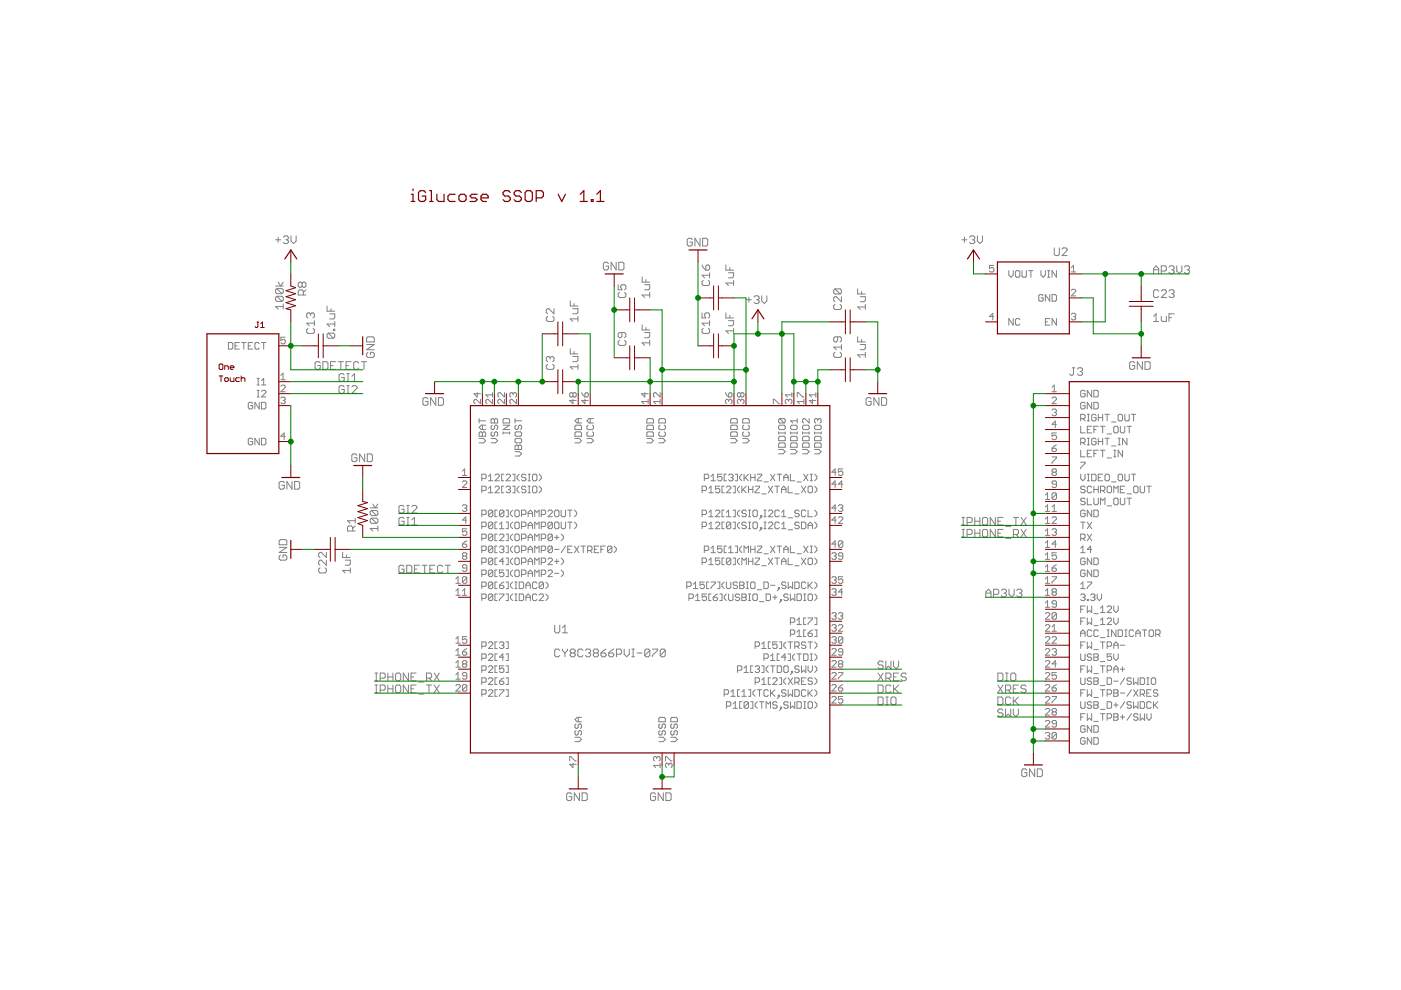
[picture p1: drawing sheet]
<svg xmlns="http://www.w3.org/2000/svg" width="297mm" height="210mm" viewBox="0 0 297 210" stroke-linecap="round" stroke-linejoin="round" font-family="sans-serif">
<g fill="#808080" stroke="#808080" stroke-width=".21">
<path d="M118.4 137.6l.3 .3z"/>
<path d="M117.9 137.6h.5z"/>
<path d="M117.6 137.9l.3-.3z"/>
<path d="M117.6 137.9v1.1z"/>
<path d="M117.6 139l.3 .3z"/>
<path d="M117.9 139.3h.5z"/>
<path d="M118.4 139.3l.3-.3z"/>
<path d="M119.2 137.6v.3z"/>
<path d="M119.2 137.9l.6 .6z"/>
<path d="M120.3 137.9l-.5 .6z"/>
<path d="M120.3 137.6v.3z"/>
<path d="M119.8 138.5v.8z"/>
<path d="M121.1 137.6l-.2 .3z"/>
<path d="M121.1 137.6h.6z"/>
<path d="M121.7 137.6l.3 .3z"/>
<path d="M122 137.9v.3z"/>
<path d="M122 138.2l-.3 .3z"/>
<path d="M121.7 138.5l.3 .2z"/>
<path d="M122 138.7v.3z"/>
<path d="M122 139l-.3 .3z"/>
<path d="M121.1 139.3h.6z"/>
<path d="M120.9 139l.2 .3z"/>
<path d="M120.9 138.7v.3z"/>
<path d="M120.9 138.7l.2-.2z"/>
<path d="M120.9 138.2l.2 .3z"/>
<path d="M120.9 137.9v.3z"/>
<path d="M121.1 138.5h.6z"/>
<path d="M123.3 137.6l.3 .3z"/>
<path d="M122.8 137.6h.5z"/>
<path d="M122.8 137.6l-.3 .3z"/>
<path d="M122.5 137.9v1.1z"/>
<path d="M122.5 139l.3 .3z"/>
<path d="M122.8 139.3h.5z"/>
<path d="M123.3 139.3l.3-.3z"/>
<path d="M124.1 137.9l.3-.3z"/>
<path d="M124.4 137.6h.6z"/>
<path d="M125 137.6l.2 .3z"/>
<path d="M125.2 137.9v.3z"/>
<path d="M125.2 138.2l-.2 .3z"/>
<path d="M124.7 138.5h.3z"/>
<path d="M125 138.5l.2 .2z"/>
<path d="M125.2 138.7v.3z"/>
<path d="M125.2 139l-.2 .3z"/>
<path d="M124.4 139.3h.6z"/>
<path d="M124.1 139l.3 .3z"/>
<path d="M126 137.6l-.2 .3z"/>
<path d="M126 137.6h.6z"/>
<path d="M126.6 137.6l.3 .3z"/>
<path d="M126.9 137.9v.3z"/>
<path d="M126.9 138.2l-.3 .3z"/>
<path d="M126.6 138.5l.3 .2z"/>
<path d="M126.9 138.7v.3z"/>
<path d="M126.9 139l-.3 .3z"/>
<path d="M126 139.3h.6z"/>
<path d="M125.8 139l.2 .3z"/>
<path d="M125.8 138.7v.3z"/>
<path d="M125.8 138.7l.2-.2z"/>
<path d="M125.8 138.2l.2 .3z"/>
<path d="M125.8 137.9v.3z"/>
<path d="M126 138.5h.6z"/>
<path d="M128 137.9l.5-.3z"/>
<path d="M128 137.9l-.6 .6z"/>
<path d="M127.4 138.5v.5z"/>
<path d="M127.4 139l.3 .3z"/>
<path d="M127.7 139.3h.5z"/>
<path d="M128.5 139l-.3 .3z"/>
<path d="M128.5 138.7v.3z"/>
<path d="M128.2 138.5l.3 .2z"/>
<path d="M127.4 138.5h.8z"/>
<path d="M129.6 137.9l.5-.3z"/>
<path d="M129.6 137.9l-.5 .6z"/>
<path d="M129.1 138.5v.5z"/>
<path d="M129.1 139l.2 .3z"/>
<path d="M129.3 139.3h.6z"/>
<path d="M130.1 139l-.2 .3z"/>
<path d="M130.1 138.7v.3z"/>
<path d="M129.9 138.5l.2 .2z"/>
<path d="M129.1 138.5h.8z"/>
<path d="M130.7 137.6v1.7z"/>
<path d="M130.7 137.6h.8z"/>
<path d="M131.5 137.6l.3 .3z"/>
<path d="M131.8 137.9v.6z"/>
<path d="M131.5 138.7l.3-.2z"/>
<path d="M130.7 138.7h.8z"/>
<path d="M132.3 137.6v1.1z"/>
<path d="M132.3 138.7l.6 .6z"/>
<path d="M132.9 139.3l.5-.6z"/>
<path d="M133.4 137.6v1.1z"/>
<path d="M134 139.3h.5z"/>
<path d="M134.2 137.6v1.7z"/>
<path d="M134 137.6h.5z"/>
<path d="M135.1 138.5h1z"/>
<path d="M136.7 137.9v1.1z"/>
<path d="M136.7 137.9l.3-.3z"/>
<path d="M137 137.6h.5z"/>
<path d="M137.5 137.6l.3 .3z"/>
<path d="M137.8 137.9v1.1z"/>
<path d="M137.8 139l-.3 .3z"/>
<path d="M137 139.3h.5z"/>
<path d="M136.7 139l.3 .3z"/>
<path d="M136.7 139l1.1-1.1z"/>
<path d="M138.3 137.6h1.1z"/>
<path d="M139.4 137.6v.3z"/>
<path d="M138.3 139l1.1-1.1z"/>
<path d="M138.3 139v.3z"/>
<path d="M140 137.9v1.1z"/>
<path d="M140 137.9l.3-.3z"/>
<path d="M140.3 137.6h.5z"/>
<path d="M140.8 137.6l.3 .3z"/>
<path d="M141.1 137.9v1.1z"/>
<path d="M141.1 139l-.3 .3z"/>
<path d="M140.3 139.3h.5z"/>
<path d="M140 139l.3 .3z"/>
<path d="M141.1 137.9l-1.1 1.1z"/>
<path d="M90.5 84.3l.2 .3z"/>
<path d="M89.9 84.3h.6z"/>
<path d="M89.7 84.6l.2-.3z"/>
<path d="M89.7 84.6v1.1z"/>
<path d="M89.7 85.7l.2 .2z"/>
<path d="M89.9 85.9h.6z"/>
<path d="M90.7 85.7l-.2 .2z"/>
<path d="M90.7 85.1v.6z"/>
<path d="M90.2 85.1h.5z"/>
<path d="M91.3 84.3v1.6z"/>
<path d="M91.3 84.3l1.1 1.6z"/>
<path d="M92.4 84.3v1.6z"/>
<path d="M92.9 84.3v1.6z"/>
<path d="M92.9 85.9h.8z"/>
<path d="M93.7 85.9l.3-.2z"/>
<path d="M94 84.6v1.1z"/>
<path d="M93.7 84.3l.3 .3z"/>
<path d="M92.9 84.3h.8z"/>
<path d="M138.7 168.1l.3 .3z"/>
<path d="M138.2 168.1h.5z"/>
<path d="M138.2 168.1l-.3 .3z"/>
<path d="M137.9 168.4v1.1z"/>
<path d="M137.9 169.5l.3 .2z"/>
<path d="M138.2 169.7h.5z"/>
<path d="M138.7 169.7l.3-.2z"/>
<path d="M139 168.9v.6z"/>
<path d="M138.5 168.9h.5z"/>
<path d="M139.6 168.1v1.6z"/>
<path d="M139.6 168.1l1 1.6z"/>
<path d="M140.6 168.1v1.6z"/>
<path d="M141.2 168.1v1.6z"/>
<path d="M141.2 169.7h.8z"/>
<path d="M142 169.7l.3-.2z"/>
<path d="M142.3 168.4v1.1z"/>
<path d="M142 168.1l.3 .3z"/>
<path d="M141.2 168.1h.8z"/>
<path d="M240.3 76.7l.3 .3z"/>
<path d="M239.8 76.7h.5z"/>
<path d="M239.5 77l.3-.3z"/>
<path d="M239.5 77v1z"/>
<path d="M239.5 78l.3 .3z"/>
<path d="M239.8 78.3h.5z"/>
<path d="M240.3 78.3l.3-.3z"/>
<path d="M240.6 77.5v.5z"/>
<path d="M240 77.5h.6z"/>
<path d="M241.1 76.7v1.6z"/>
<path d="M241.1 76.7l1.1 1.6z"/>
<path d="M242.2 76.7v1.6z"/>
<path d="M242.8 76.7v1.6z"/>
<path d="M242.8 78.3h.8z"/>
<path d="M243.6 78.3l.3-.3z"/>
<path d="M243.9 77v1z"/>
<path d="M243.6 76.7l.3 .3z"/>
<path d="M242.8 76.7h.8z"/>
<path d="M203.9 50.8h1.1z"/>
<path d="M204.5 50.3v1.1z"/>
<path d="M205.8 50l-.2 .3z"/>
<path d="M205.8 50h.6z"/>
<path d="M206.4 50l.3 .3z"/>
<path d="M206.7 50.3v.3z"/>
<path d="M206.7 50.6l-.3 .2z"/>
<path d="M206.1 50.8h.3z"/>
<path d="M206.4 50.8l.3 .3z"/>
<path d="M206.7 51.1v.3z"/>
<path d="M206.4 51.6l.3-.2z"/>
<path d="M205.8 51.6h.6z"/>
<path d="M205.6 51.4l.2 .2z"/>
<path d="M207.2 50v1.1z"/>
<path d="M207.2 51.1l.6 .5z"/>
<path d="M207.8 51.6l.5-.5z"/>
<path d="M208.3 50v1.1z"/>
<path d="M128.7 55.6l.3 .3z"/>
<path d="M128.2 55.6h.5z"/>
<path d="M128.2 55.6l-.3 .3z"/>
<path d="M127.9 55.9v1.1z"/>
<path d="M127.9 57l.3 .2z"/>
<path d="M128.2 57.2h.5z"/>
<path d="M129 57l-.3 .2z"/>
<path d="M129 56.4v.6z"/>
<path d="M128.5 56.4h.5z"/>
<path d="M129.6 55.6v1.6z"/>
<path d="M129.6 55.6l1 1.6z"/>
<path d="M130.6 55.6v1.6z"/>
<path d="M131.2 55.6v1.6z"/>
<path d="M131.2 57.2h.8z"/>
<path d="M132 57.2l.3-.2z"/>
<path d="M132.3 55.9v1.1z"/>
<path d="M132 55.6l.3 .3z"/>
<path d="M131.2 55.6h.8z"/>
<path d="M158.2 63.5h1.1z"/>
<path d="M158.8 63v1.1z"/>
<path d="M159.9 63l.2-.3z"/>
<path d="M160.1 62.7h.6z"/>
<path d="M160.7 62.7l.3 .3z"/>
<path d="M161 63v.3z"/>
<path d="M161 63.3l-.3 .2z"/>
<path d="M160.4 63.5h.3z"/>
<path d="M160.7 63.5l.3 .3z"/>
<path d="M161 63.8v.3z"/>
<path d="M160.7 64.3l.3-.2z"/>
<path d="M160.1 64.3h.6z"/>
<path d="M159.9 64.1l.2 .2z"/>
<path d="M161.5 62.7v1.1z"/>
<path d="M161.5 63.8l.6 .5z"/>
<path d="M162.1 64.3l.5-.5z"/>
<path d="M162.6 62.7v1.1z"/>
<path d="M146.5 50.5l.3 .3z"/>
<path d="M146 50.5h.5z"/>
<path d="M146 50.5l-.3 .3z"/>
<path d="M145.7 50.8v1.1z"/>
<path d="M145.7 51.9l.3 .3z"/>
<path d="M146 52.2h.5z"/>
<path d="M146.5 52.2l.3-.3z"/>
<path d="M146.8 51.4v.5z"/>
<path d="M146.2 51.4h.6z"/>
<path d="M147.3 50.5v1.7z"/>
<path d="M147.3 50.5l1.1 1.7z"/>
<path d="M148.4 50.5v1.7z"/>
<path d="M149 50.5v1.7z"/>
<path d="M149 52.2h.8z"/>
<path d="M149.8 52.2l.3-.3z"/>
<path d="M150.1 50.8v1.1z"/>
<path d="M149.8 50.5l.3 .3z"/>
<path d="M149 50.5h.8z"/>
<path d="M184.4 84.3l.3 .3z"/>
<path d="M183.9 84.3h.5z"/>
<path d="M183.6 84.6l.3-.3z"/>
<path d="M183.6 84.6v1.1z"/>
<path d="M183.6 85.7l.3 .2z"/>
<path d="M183.9 85.9h.5z"/>
<path d="M184.7 85.7l-.3 .2z"/>
<path d="M184.7 85.1v.6z"/>
<path d="M184.2 85.1h.5z"/>
<path d="M185.3 84.3v1.6z"/>
<path d="M185.3 84.3l1.1 1.6z"/>
<path d="M186.4 84.3v1.6z"/>
<path d="M186.9 84.3v1.6z"/>
<path d="M186.9 85.9h.8z"/>
<path d="M187.7 85.9l.3-.2z"/>
<path d="M188 84.6v1.1z"/>
<path d="M187.7 84.3l.3 .3z"/>
<path d="M186.9 84.3h.8z"/>
<path d="M120.9 67.6l.5 .6z"/>
<path d="M120.9 67.6h1.6z"/>
<path d="M122.5 67.1v1.1z"/>
<path d="M121.4 66.5h.9z"/>
<path d="M122.5 66.3l-.2 .2z"/>
<path d="M122.5 65.4v.9z"/>
<path d="M121.4 65.4h1.1z"/>
<path d="M120.9 64.9h1.6z"/>
<path d="M120.9 63.8v1.1z"/>
<path d="M121.7 64.3v.6z"/>
<path d="M120.9 77.8l.5 .5z"/>
<path d="M120.9 77.8h1.6z"/>
<path d="M122.5 77.2v1.1z"/>
<path d="M121.4 76.7h.9z"/>
<path d="M122.5 76.4l-.2 .3z"/>
<path d="M122.5 75.6v.8z"/>
<path d="M121.4 75.6h1.1z"/>
<path d="M120.9 75h1.6z"/>
<path d="M120.9 74v1z"/>
<path d="M121.7 74.5v.5z"/>
<path d="M136.1 62.5l.6 .6z"/>
<path d="M136.1 62.5h1.7z"/>
<path d="M137.8 62v1.1z"/>
<path d="M136.7 61.4h.8z"/>
<path d="M137.8 61.2l-.3 .2z"/>
<path d="M137.8 60.4v.8z"/>
<path d="M136.7 60.4h1.1z"/>
<path d="M136.1 59.8h1.7z"/>
<path d="M136.1 58.7v1.1z"/>
<path d="M136.9 59.3v.5z"/>
<path d="M136.1 72.7l.6 .5z"/>
<path d="M136.1 72.7h1.7z"/>
<path d="M137.8 72.2v1z"/>
<path d="M136.7 71.6h.8z"/>
<path d="M137.8 71.3l-.3 .3z"/>
<path d="M137.8 70.5v.8z"/>
<path d="M136.7 70.5h1.1z"/>
<path d="M136.1 70h1.7z"/>
<path d="M136.1 68.9v1.1z"/>
<path d="M136.9 69.4v.6z"/>
<path d="M153.9 70.1l.6 .6z"/>
<path d="M153.9 70.1h1.6z"/>
<path d="M155.5 69.6v1.1z"/>
<path d="M154.5 69.1h.8z"/>
<path d="M155.5 68.8l-.2 .3z"/>
<path d="M155.5 68v.8z"/>
<path d="M154.5 68h1z"/>
<path d="M153.9 67.4h1.6z"/>
<path d="M153.9 66.3v1.1z"/>
<path d="M154.7 66.9v.5z"/>
<path d="M153.9 60l.6 .5z"/>
<path d="M153.9 60h1.6z"/>
<path d="M155.5 59.5v1z"/>
<path d="M154.5 58.9h.8z"/>
<path d="M155.5 58.6l-.2 .3z"/>
<path d="M155.5 57.8v.8z"/>
<path d="M154.5 57.8h1z"/>
<path d="M153.9 57.3h1.6z"/>
<path d="M153.9 56.2v1.1z"/>
<path d="M154.7 56.7v.6z"/>
<path d="M181.8 75.2l.6 .6z"/>
<path d="M181.8 75.2h1.7z"/>
<path d="M183.5 74.7v1.1z"/>
<path d="M182.4 74.1h.8z"/>
<path d="M183.2 74.1l.3-.2z"/>
<path d="M183.5 73v.9z"/>
<path d="M182.4 73h1.1z"/>
<path d="M181.8 72.5h1.7z"/>
<path d="M181.8 71.4v1.1z"/>
<path d="M182.7 72v.5z"/>
<path d="M181.8 65.1l.6 .5z"/>
<path d="M181.8 65.1h1.7z"/>
<path d="M183.5 64.5v1.1z"/>
<path d="M182.4 64h.8z"/>
<path d="M183.5 63.7l-.3 .3z"/>
<path d="M183.5 62.9v.8z"/>
<path d="M182.4 62.9h1.1z"/>
<path d="M181.8 62.3h1.7z"/>
<path d="M181.8 61.3v1z"/>
<path d="M182.7 61.8v.5z"/>
<path d="M72.6 120.9l.6 .6z"/>
<path d="M72.6 120.9h1.7z"/>
<path d="M74.3 120.4v1.1z"/>
<path d="M73.2 119.8h.8z"/>
<path d="M74 119.8l.3-.2z"/>
<path d="M74.3 118.8v.8z"/>
<path d="M73.2 118.8h1.1z"/>
<path d="M72.6 118.2h1.7z"/>
<path d="M72.6 117.1v1.1z"/>
<path d="M73.5 117.7v.5z"/>
<path d="M245.1 66.5l-.5 .6z"/>
<path d="M245.1 66.5v1.7z"/>
<path d="M244.6 68.2h1.1z"/>
<path d="M246.2 67.1v.8z"/>
<path d="M246.2 67.9l.3 .3z"/>
<path d="M246.5 68.2h.8z"/>
<path d="M247.3 67.1v1.1z"/>
<path d="M247.8 66.5v1.7z"/>
<path d="M247.8 66.5h1.1z"/>
<path d="M247.8 67.4h.6z"/>
<path d="M69.6 71.7h1.1z"/>
<path d="M69.3 71.4l.3 .3z"/>
<path d="M69.3 70.9v.5z"/>
<path d="M69.3 70.9l.3-.3z"/>
<path d="M69.6 70.6h1.1z"/>
<path d="M70.7 70.6l.3 .3z"/>
<path d="M71 70.9v.5z"/>
<path d="M70.7 71.7l.3-.3z"/>
<path d="M69.6 70.6l1.1 1.1z"/>
<path d="M70.7 70.1h.3z"/>
<path d="M70.7 69.8v.3z"/>
<path d="M70.7 69.8h.3z"/>
<path d="M71 69.8v.3z"/>
<path d="M69.3 68.7l.6 .6z"/>
<path d="M69.3 68.7h1.7z"/>
<path d="M71 68.2v1.1z"/>
<path d="M69.9 67.6h.8z"/>
<path d="M70.7 67.6l.3-.2z"/>
<path d="M71 66.5v.9z"/>
<path d="M69.9 66.5h1.1z"/>
<path d="M69.3 66h1.7z"/>
<path d="M69.3 64.9v1.1z"/>
<path d="M70.2 65.4v.6z"/>
<path d="M58.4 65l.6 .6z"/>
<path d="M58.4 65h1.6z"/>
<path d="M60 64.5v1.1z"/>
<path d="M58.7 63.9h1.1z"/>
<path d="M58.4 63.6l.3 .3z"/>
<path d="M58.4 63.1v.5z"/>
<path d="M58.4 63.1l.3-.3z"/>
<path d="M58.7 62.8h1.1z"/>
<path d="M59.8 62.8l.2 .3z"/>
<path d="M60 63.1v.5z"/>
<path d="M60 63.6l-.2 .3z"/>
<path d="M58.7 62.8l1.1 1.1z"/>
<path d="M58.7 62.3h1.1z"/>
<path d="M58.4 62l.3 .3z"/>
<path d="M58.4 61.5v.5z"/>
<path d="M58.4 61.5l.3-.3z"/>
<path d="M58.7 61.2h1.1z"/>
<path d="M59.8 61.2l.2 .3z"/>
<path d="M60 61.5v.5z"/>
<path d="M60 62l-.2 .3z"/>
<path d="M58.7 61.2l1.1 1.1z"/>
<path d="M58.4 60.6h1.6z"/>
<path d="M60 59.8l-.5 .8z"/>
<path d="M59 59.8l.5 .8z"/>
<path d="M58.4 50.8h1.1z"/>
<path d="M59 50.3v1.1z"/>
<path d="M60.1 50.3l.2-.3z"/>
<path d="M60.3 50h.6z"/>
<path d="M60.9 50l.3 .3z"/>
<path d="M61.2 50.3v.3z"/>
<path d="M61.2 50.6l-.3 .2z"/>
<path d="M60.6 50.8h.3z"/>
<path d="M60.9 50.8l.3 .3z"/>
<path d="M61.2 51.1v.3z"/>
<path d="M60.9 51.6l.3-.2z"/>
<path d="M60.3 51.6h.6z"/>
<path d="M60.1 51.4l.2 .2z"/>
<path d="M61.7 50v1.1z"/>
<path d="M61.7 51.1l.6 .5z"/>
<path d="M62.3 51.6l.5-.5z"/>
<path d="M62.8 50v1.1z"/>
<path d="M120.9 168.1l.3 .3z"/>
<path d="M120.4 168.1h.5z"/>
<path d="M120.1 168.4l.3-.3z"/>
<path d="M120.1 168.4v1.1z"/>
<path d="M120.1 169.5l.3 .2z"/>
<path d="M120.4 169.7h.5z"/>
<path d="M120.9 169.7l.3-.2z"/>
<path d="M121.2 168.9v.6z"/>
<path d="M120.7 168.9h.5z"/>
<path d="M121.8 168.1v1.6z"/>
<path d="M121.8 168.1l1.1 1.6z"/>
<path d="M122.9 168.1v1.6z"/>
<path d="M123.4 168.1v1.6z"/>
<path d="M123.4 169.7h.8z"/>
<path d="M124.2 169.7l.3-.2z"/>
<path d="M124.5 168.4v1.1z"/>
<path d="M124.2 168.1l.3 .3z"/>
<path d="M123.4 168.1h.8z"/>
<path d="M59.5 117.7l-.3 .3z"/>
<path d="M59.2 118v.5z"/>
<path d="M59.2 118.5l.3 .3z"/>
<path d="M59.5 118.8h1z"/>
<path d="M60.5 118.8l.3-.3z"/>
<path d="M60.8 118v.5z"/>
<path d="M60.5 117.7l.3 .3z"/>
<path d="M60 117.7h.5z"/>
<path d="M60 117.7v.5z"/>
<path d="M59.2 117.1h1.6z"/>
<path d="M59.2 117.1l1.6-1z"/>
<path d="M59.2 116.1h1.6z"/>
<path d="M59.2 115.5h1.6z"/>
<path d="M60.8 114.7v.8z"/>
<path d="M60.5 114.4l.3 .3z"/>
<path d="M59.5 114.4h1z"/>
<path d="M59.5 114.4l-.3 .3z"/>
<path d="M59.2 114.7v.8z"/>
<path d="M60 102.1l.3 .3z"/>
<path d="M59.5 102.1h.5z"/>
<path d="M59.2 102.4l.3-.3z"/>
<path d="M59.2 102.4v1z"/>
<path d="M59.2 103.4l.3 .3z"/>
<path d="M59.5 103.7h.5z"/>
<path d="M60 103.7l.3-.3z"/>
<path d="M60.3 102.9v.5z"/>
<path d="M59.7 102.9h.6z"/>
<path d="M60.8 102.1v1.6z"/>
<path d="M60.8 102.1l1.1 1.6z"/>
<path d="M61.9 102.1v1.6z"/>
<path d="M62.5 102.1v1.6z"/>
<path d="M62.5 103.7h.8z"/>
<path d="M63.5 103.4l-.2 .3z"/>
<path d="M63.5 102.4v1z"/>
<path d="M63.3 102.1l.2 .3z"/>
<path d="M62.5 102.1h.8z"/>
<path d="M78 74.7l-.3 .3z"/>
<path d="M77.7 75v.5z"/>
<path d="M77.7 75.5l.3 .3z"/>
<path d="M78 75.8h1.1z"/>
<path d="M79.1 75.8l.3-.3z"/>
<path d="M79.4 75v.5z"/>
<path d="M79.1 74.7l.3 .3z"/>
<path d="M78.5 74.7h.6z"/>
<path d="M78.5 74.7v.5z"/>
<path d="M77.7 74.1h1.7z"/>
<path d="M77.7 74.1l1.7-1.1z"/>
<path d="M77.7 73h1.7z"/>
<path d="M77.7 72.5h1.7z"/>
<path d="M79.4 71.7v.8z"/>
<path d="M79.1 71.4l.3 .3z"/>
<path d="M78 71.4h1.1z"/>
<path d="M78 71.4l-.3 .3z"/>
<path d="M77.7 71.7v.8z"/>
<path d="M217.4 163l.3 .3z"/>
<path d="M216.9 163h.5z"/>
<path d="M216.9 163l-.3 .3z"/>
<path d="M216.6 163.3v1.1z"/>
<path d="M216.6 164.4l.3 .3z"/>
<path d="M216.9 164.7h.5z"/>
<path d="M217.4 164.7l.3-.3z"/>
<path d="M217.7 163.8v.6z"/>
<path d="M217.2 163.8h.5z"/>
<path d="M218.3 163v1.7z"/>
<path d="M218.3 163l1.1 1.7z"/>
<path d="M219.4 163v1.7z"/>
<path d="M219.9 163v1.7z"/>
<path d="M219.9 164.7h.8z"/>
<path d="M220.7 164.7l.3-.3z"/>
<path d="M221 163.3v1.1z"/>
<path d="M220.7 163l.3 .3z"/>
<path d="M219.9 163h.8z"/>
<path d="M78.5 112.1l.5 .5z"/>
<path d="M78.5 112.1h1.6z"/>
<path d="M80.1 111.5v1.1z"/>
<path d="M78.8 111h1z"/>
<path d="M78.5 110.7l.3 .3z"/>
<path d="M78.5 110.2v.5z"/>
<path d="M78.5 110.2l.3-.3z"/>
<path d="M78.8 109.9h1z"/>
<path d="M79.8 109.9l.3 .3z"/>
<path d="M80.1 110.2v.5z"/>
<path d="M80.1 110.7l-.3 .3z"/>
<path d="M78.8 109.9l1 1.1z"/>
<path d="M78.8 109.3h1z"/>
<path d="M78.5 109.1l.3 .2z"/>
<path d="M78.5 108.5v.6z"/>
<path d="M78.5 108.5l.3-.3z"/>
<path d="M78.8 108.2h1z"/>
<path d="M79.8 108.2l.3 .3z"/>
<path d="M80.1 108.5v.6z"/>
<path d="M80.1 109.1l-.3 .2z"/>
<path d="M78.8 108.2l1 1.1z"/>
<path d="M78.5 107.7h1.6z"/>
<path d="M80.1 106.9l-.5 .8z"/>
<path d="M79 106.9l.6 .8z"/>
<path d="M75.4 96.2l.3 .3z"/>
<path d="M74.9 96.2h.5z"/>
<path d="M74.9 96.2l-.3 .3z"/>
<path d="M74.6 96.5v1.1z"/>
<path d="M74.6 97.6l.3 .3z"/>
<path d="M74.9 97.9h.5z"/>
<path d="M75.7 97.6l-.3 .3z"/>
<path d="M75.7 97v.6z"/>
<path d="M75.1 97h.6z"/>
<path d="M76.2 96.2v1.7z"/>
<path d="M76.2 96.2l1.1 1.7z"/>
<path d="M77.3 96.2v1.7z"/>
<path d="M77.9 96.2v1.7z"/>
<path d="M77.9 97.9h.8z"/>
<path d="M78.7 97.9l.3-.3z"/>
<path d="M79 96.5v1.1z"/>
<path d="M78.7 96.2l.3 .3z"/>
<path d="M77.9 96.2h.8z"/>
<path d="M102.2 100.5v1.4z"/>
<path d="M102.2 100.5h.6z"/>
<path d="M102.8 100.5l.3 .3z"/>
<path d="M103.1 100.8v.4z"/>
<path d="M103.1 101.2l-.3 .3z"/>
<path d="M102.2 101.5h.6z"/>
<path d="M103.5 101l.5-.5z"/>
<path d="M104 100.5v1.4z"/>
<path d="M103.5 101.9h1z"/>
<path d="M104.9 101.9h1z"/>
<path d="M104.9 101.9l1-.9z"/>
<path d="M105.9 100.8v.2z"/>
<path d="M105.6 100.5l.3 .3z"/>
<path d="M105.2 100.5h.4z"/>
<path d="M105.2 100.5l-.3 .3z"/>
<path d="M106.4 101.9h.4z"/>
<path d="M106.4 100.5v1.4z"/>
<path d="M106.4 100.5h.4z"/>
<path d="M107.3 101.9h.9z"/>
<path d="M107.3 101.9l.9-.9z"/>
<path d="M108.2 100.8v.2z"/>
<path d="M108 100.5l.2 .3z"/>
<path d="M107.5 100.5h.5z"/>
<path d="M107.5 100.5l-.2 .3z"/>
<path d="M108.7 101.9h.5z"/>
<path d="M109.2 100.5v1.4z"/>
<path d="M108.7 100.5h.5z"/>
<path d="M109.6 101.5l.5 .4z"/>
<path d="M109.6 101v.5z"/>
<path d="M109.6 101l.5-.5z"/>
<path d="M111.3 100.5l.2 .3z"/>
<path d="M110.8 100.5h.5z"/>
<path d="M110.8 100.5l-.2 .3z"/>
<path d="M110.6 100.8v.2z"/>
<path d="M110.6 101l.2 .2z"/>
<path d="M110.8 101.2h.5z"/>
<path d="M111.3 101.2l.2 .3z"/>
<path d="M111.5 101.5v.2z"/>
<path d="M111.5 101.7l-.2 .2z"/>
<path d="M110.8 101.9h.5z"/>
<path d="M110.6 101.7l.2 .2z"/>
<path d="M112 101.9h.4z"/>
<path d="M112.2 100.5v1.4z"/>
<path d="M112 100.5h.4z"/>
<path d="M113.1 100.5h.5z"/>
<path d="M113.1 100.5l-.2 .3z"/>
<path d="M112.9 100.8v.9z"/>
<path d="M112.9 101.7l.2 .2z"/>
<path d="M113.1 101.9h.5z"/>
<path d="M113.6 101.9l.2-.2z"/>
<path d="M113.8 100.8v.9z"/>
<path d="M113.6 100.5l.2 .3z"/>
<path d="M114.3 101.9l.5-.4z"/>
<path d="M114.8 101v.5z"/>
<path d="M114.3 100.5l.5 .5z"/>
<path d="M98 99.9l.5-.5z"/>
<path d="M98.5 99.4v1.4z"/>
<path d="M98 100.8h1z"/>
<path d="M102.2 103.1v1.4z"/>
<path d="M102.2 103.1h.6z"/>
<path d="M102.8 103.1l.3 .2z"/>
<path d="M103.1 103.3v.5z"/>
<path d="M103.1 103.8l-.3 .2z"/>
<path d="M102.2 104h.6z"/>
<path d="M103.5 103.5l.5-.4z"/>
<path d="M104 103.1v1.4z"/>
<path d="M103.5 104.5h1z"/>
<path d="M104.9 104.5h1z"/>
<path d="M104.9 104.5l1-1z"/>
<path d="M105.9 103.3v.2z"/>
<path d="M105.6 103.1l.3 .2z"/>
<path d="M105.2 103.1h.4z"/>
<path d="M105.2 103.1l-.3 .2z"/>
<path d="M106.4 104.5h.4z"/>
<path d="M106.4 103.1v1.4z"/>
<path d="M106.4 103.1h.4z"/>
<path d="M107.3 103.3l.2-.2z"/>
<path d="M107.5 103.1h.5z"/>
<path d="M108 103.1l.2 .2z"/>
<path d="M108.2 103.3v.2z"/>
<path d="M108.2 103.5l-.2 .3z"/>
<path d="M107.8 103.8h.2z"/>
<path d="M108 103.8l.2 .2z"/>
<path d="M108.2 104v.2z"/>
<path d="M108.2 104.2l-.2 .3z"/>
<path d="M107.5 104.5h.5z"/>
<path d="M107.3 104.2l.2 .3z"/>
<path d="M108.7 104.5h.5z"/>
<path d="M109.2 103.1v1.4z"/>
<path d="M108.7 103.1h.5z"/>
<path d="M109.6 104l.5 .5z"/>
<path d="M109.6 103.5v.5z"/>
<path d="M109.6 103.5l.5-.4z"/>
<path d="M111.3 103.1l.2 .2z"/>
<path d="M110.8 103.1h.5z"/>
<path d="M110.8 103.1l-.2 .2z"/>
<path d="M110.6 103.3v.2z"/>
<path d="M110.6 103.5l.2 .3z"/>
<path d="M110.8 103.8h.5z"/>
<path d="M111.3 103.8l.2 .2z"/>
<path d="M111.5 104v.2z"/>
<path d="M111.5 104.2l-.2 .3z"/>
<path d="M110.8 104.5h.5z"/>
<path d="M110.6 104.2l.2 .3z"/>
<path d="M112 104.5h.4z"/>
<path d="M112.2 103.1v1.4z"/>
<path d="M112 103.1h.4z"/>
<path d="M113.1 103.1h.5z"/>
<path d="M113.1 103.1l-.2 .2z"/>
<path d="M112.9 103.3v.9z"/>
<path d="M112.9 104.2l.2 .3z"/>
<path d="M113.1 104.5h.5z"/>
<path d="M113.6 104.5l.2-.3z"/>
<path d="M113.8 103.3v.9z"/>
<path d="M113.6 103.1l.2 .2z"/>
<path d="M114.3 104.5l.5-.5z"/>
<path d="M114.8 103.5v.5z"/>
<path d="M114.3 103.1l.5 .4z"/>
<path d="M98 103.4h1z"/>
<path d="M98 103.4l1-1z"/>
<path d="M99 102.2v.2z"/>
<path d="M98.7 102l.3 .2z"/>
<path d="M98.3 102h.4z"/>
<path d="M98.3 102l-.3 .2z"/>
<path d="M102.2 108.2v1.4z"/>
<path d="M102.2 108.2h.6z"/>
<path d="M102.8 108.2l.3 .2z"/>
<path d="M103.1 108.4v.5z"/>
<path d="M103.1 108.9l-.3 .2z"/>
<path d="M102.2 109.1h.6z"/>
<path d="M103.5 108.4v.9z"/>
<path d="M103.5 108.4l.3-.2z"/>
<path d="M103.8 108.2h.4z"/>
<path d="M104.2 108.2l.3 .2z"/>
<path d="M104.5 108.4v.9z"/>
<path d="M104.5 109.3l-.3 .3z"/>
<path d="M103.8 109.6h.4z"/>
<path d="M103.5 109.3l.3 .3z"/>
<path d="M103.5 109.3l1-.9z"/>
<path d="M104.9 109.6h.5z"/>
<path d="M104.9 108.2v1.4z"/>
<path d="M104.9 108.2h.5z"/>
<path d="M105.9 108.4v.9z"/>
<path d="M105.9 108.4l.2-.2z"/>
<path d="M106.1 108.2h.5z"/>
<path d="M106.6 108.2l.2 .2z"/>
<path d="M106.8 108.4v.9z"/>
<path d="M106.8 109.3l-.2 .3z"/>
<path d="M106.1 109.6h.5z"/>
<path d="M105.9 109.3l.2 .3z"/>
<path d="M105.9 109.3l.9-.9z"/>
<path d="M107.3 109.6h.5z"/>
<path d="M107.8 108.2v1.4z"/>
<path d="M107.3 108.2h.5z"/>
<path d="M108.2 109.1l.5 .5z"/>
<path d="M108.2 108.6v.5z"/>
<path d="M108.2 108.6l.5-.4z"/>
<path d="M109.4 108.2h.5z"/>
<path d="M109.4 108.2l-.2 .2z"/>
<path d="M109.2 108.4v.9z"/>
<path d="M109.2 109.3l.2 .3z"/>
<path d="M109.4 109.6h.5z"/>
<path d="M109.9 109.6l.2-.3z"/>
<path d="M110.1 108.4v.9z"/>
<path d="M109.9 108.2l.2 .2z"/>
<path d="M110.6 108.2v1.4z"/>
<path d="M110.6 108.2h.7z"/>
<path d="M111.3 108.2l.2 .2z"/>
<path d="M111.5 108.4v.5z"/>
<path d="M111.5 108.9l-.2 .2z"/>
<path d="M110.6 109.1h.7z"/>
<path d="M112 108.6v1z"/>
<path d="M112 108.6l.4-.4z"/>
<path d="M112.4 108.2l.5 .4z"/>
<path d="M112.9 108.6v1z"/>
<path d="M112 108.9h.9z"/>
<path d="M113.4 108.2v1.4z"/>
<path d="M113.4 108.2l.4 .4z"/>
<path d="M113.8 108.6l.5-.4z"/>
<path d="M114.3 108.2v1.4z"/>
<path d="M114.8 108.2v1.4z"/>
<path d="M114.8 108.2h.7z"/>
<path d="M115.5 108.2l.2 .2z"/>
<path d="M115.7 108.4v.5z"/>
<path d="M115.7 108.9l-.2 .2z"/>
<path d="M114.8 109.1h.7z"/>
<path d="M116.2 109.6h.9z"/>
<path d="M116.2 109.6l.9-1z"/>
<path d="M117.1 108.4v.2z"/>
<path d="M116.9 108.2l.2 .2z"/>
<path d="M116.4 108.2h.5z"/>
<path d="M116.4 108.2l-.2 .2z"/>
<path d="M117.8 108.2h.5z"/>
<path d="M117.8 108.2l-.2 .2z"/>
<path d="M117.6 108.4v.9z"/>
<path d="M117.6 109.3l.2 .3z"/>
<path d="M117.8 109.6h.5z"/>
<path d="M118.3 109.6l.2-.3z"/>
<path d="M118.5 108.4v.9z"/>
<path d="M118.3 108.2l.2 .2z"/>
<path d="M119 108.2v1.1z"/>
<path d="M119 109.3l.2 .3z"/>
<path d="M119.2 109.6h.5z"/>
<path d="M119.7 109.6l.2-.3z"/>
<path d="M119.9 108.2v1.1z"/>
<path d="M120.8 108.2v1.4z"/>
<path d="M120.4 108.2h.9z"/>
<path d="M121.8 109.6l.5-.5z"/>
<path d="M122.3 108.6v.5z"/>
<path d="M121.8 108.2l.5 .4z"/>
<path d="M98 107.3l.3-.3z"/>
<path d="M98.3 107h.4z"/>
<path d="M98.7 107l.3 .3z"/>
<path d="M99 107.3v.2z"/>
<path d="M99 107.5l-.3 .2z"/>
<path d="M98.5 107.7h.2z"/>
<path d="M98.7 107.7l.3 .3z"/>
<path d="M99 108v.2z"/>
<path d="M99 108.2l-.3 .2z"/>
<path d="M98.3 108.4h.4z"/>
<path d="M98 108.2l.3 .2z"/>
<path d="M102.2 110.7v1.4z"/>
<path d="M102.2 110.7h.6z"/>
<path d="M102.8 110.7l.3 .2z"/>
<path d="M103.1 110.9v.5z"/>
<path d="M103.1 111.4l-.3 .2z"/>
<path d="M102.2 111.6h.6z"/>
<path d="M103.5 110.9v1z"/>
<path d="M103.5 110.9l.3-.2z"/>
<path d="M103.8 110.7h.4z"/>
<path d="M104.2 110.7l.3 .2z"/>
<path d="M104.5 110.9v1z"/>
<path d="M104.5 111.9l-.3 .2z"/>
<path d="M103.8 112.1h.4z"/>
<path d="M103.5 111.9l.3 .2z"/>
<path d="M103.5 111.9l1-1z"/>
<path d="M104.9 112.1h.5z"/>
<path d="M104.9 110.7v1.4z"/>
<path d="M104.9 110.7h.5z"/>
<path d="M105.9 111.2l.5-.5z"/>
<path d="M106.4 110.7v1.4z"/>
<path d="M105.9 112.1h.9z"/>
<path d="M107.3 112.1h.5z"/>
<path d="M107.8 110.7v1.4z"/>
<path d="M107.3 110.7h.5z"/>
<path d="M108.2 111.6l.5 .5z"/>
<path d="M108.2 111.2v.4z"/>
<path d="M108.2 111.2l.5-.5z"/>
<path d="M109.4 110.7h.5z"/>
<path d="M109.4 110.7l-.2 .2z"/>
<path d="M109.2 110.9v1z"/>
<path d="M109.2 111.9l.2 .2z"/>
<path d="M109.4 112.1h.5z"/>
<path d="M109.9 112.1l.2-.2z"/>
<path d="M110.1 110.9v1z"/>
<path d="M109.9 110.7l.2 .2z"/>
<path d="M110.6 110.7v1.4z"/>
<path d="M110.6 110.7h.7z"/>
<path d="M111.3 110.7l.2 .2z"/>
<path d="M111.5 110.9v.5z"/>
<path d="M111.5 111.4l-.2 .2z"/>
<path d="M110.6 111.6h.7z"/>
<path d="M112 111.2v.9z"/>
<path d="M112 111.2l.4-.5z"/>
<path d="M112.4 110.7l.5 .5z"/>
<path d="M112.9 111.2v.9z"/>
<path d="M112 111.4h.9z"/>
<path d="M113.4 110.7v1.4z"/>
<path d="M113.4 110.7l.4 .5z"/>
<path d="M113.8 111.2l.5-.5z"/>
<path d="M114.3 110.7v1.4z"/>
<path d="M114.8 110.7v1.4z"/>
<path d="M114.8 110.7h.7z"/>
<path d="M115.5 110.7l.2 .2z"/>
<path d="M115.7 110.9v.5z"/>
<path d="M115.7 111.4l-.2 .2z"/>
<path d="M114.8 111.6h.7z"/>
<path d="M116.2 110.9v1z"/>
<path d="M116.2 110.9l.2-.2z"/>
<path d="M116.4 110.7h.5z"/>
<path d="M116.9 110.7l.2 .2z"/>
<path d="M117.1 110.9v1z"/>
<path d="M117.1 111.9l-.2 .2z"/>
<path d="M116.4 112.1h.5z"/>
<path d="M116.2 111.9l.2 .2z"/>
<path d="M116.2 111.9l.9-1z"/>
<path d="M117.8 110.7h.5z"/>
<path d="M117.8 110.7l-.2 .2z"/>
<path d="M117.6 110.9v1z"/>
<path d="M117.6 111.9l.2 .2z"/>
<path d="M117.8 112.1h.5z"/>
<path d="M118.3 112.1l.2-.2z"/>
<path d="M118.5 110.9v1z"/>
<path d="M118.3 110.7l.2 .2z"/>
<path d="M119 110.7v1.2z"/>
<path d="M119 111.9l.2 .2z"/>
<path d="M119.2 112.1h.5z"/>
<path d="M119.7 112.1l.2-.2z"/>
<path d="M119.9 110.7v1.2z"/>
<path d="M120.8 110.7v1.4z"/>
<path d="M120.4 110.7h.9z"/>
<path d="M121.8 112.1l.5-.5z"/>
<path d="M122.3 111.2v.4z"/>
<path d="M121.8 110.7l.5 .5z"/>
<path d="M98.7 109.6v1.4z"/>
<path d="M98.7 109.6l-.7 .7z"/>
<path d="M98 110.3h1z"/>
<path d="M102.2 113.2v1.4z"/>
<path d="M102.2 113.2h.6z"/>
<path d="M102.8 113.2l.3 .3z"/>
<path d="M103.1 113.5v.4z"/>
<path d="M103.1 113.9l-.3 .3z"/>
<path d="M102.2 114.2h.6z"/>
<path d="M103.5 113.5v.9z"/>
<path d="M103.5 113.5l.3-.3z"/>
<path d="M103.8 113.2h.4z"/>
<path d="M104.2 113.2l.3 .3z"/>
<path d="M104.5 113.5v.9z"/>
<path d="M104.5 114.4l-.3 .2z"/>
<path d="M103.8 114.6h.4z"/>
<path d="M103.5 114.4l.3 .2z"/>
<path d="M103.5 114.4l1-.9z"/>
<path d="M104.9 114.6h.5z"/>
<path d="M104.9 113.2v1.4z"/>
<path d="M104.9 113.2h.5z"/>
<path d="M105.9 114.6h.9z"/>
<path d="M105.9 114.6l.9-.9z"/>
<path d="M106.8 113.5v.2z"/>
<path d="M106.6 113.2l.2 .3z"/>
<path d="M106.1 113.2h.5z"/>
<path d="M106.1 113.2l-.2 .3z"/>
<path d="M107.3 114.6h.5z"/>
<path d="M107.8 113.2v1.4z"/>
<path d="M107.3 113.2h.5z"/>
<path d="M108.2 114.2l.5 .4z"/>
<path d="M108.2 113.7v.5z"/>
<path d="M108.2 113.7l.5-.5z"/>
<path d="M109.4 113.2h.5z"/>
<path d="M109.4 113.2l-.2 .3z"/>
<path d="M109.2 113.5v.9z"/>
<path d="M109.2 114.4l.2 .2z"/>
<path d="M109.4 114.6h.5z"/>
<path d="M109.9 114.6l.2-.2z"/>
<path d="M110.1 113.5v.9z"/>
<path d="M109.9 113.2l.2 .3z"/>
<path d="M110.6 113.2v1.4z"/>
<path d="M110.6 113.2h.7z"/>
<path d="M111.3 113.2l.2 .3z"/>
<path d="M111.5 113.5v.4z"/>
<path d="M111.5 113.9l-.2 .3z"/>
<path d="M110.6 114.2h.7z"/>
<path d="M112 113.7v.9z"/>
<path d="M112 113.7l.4-.5z"/>
<path d="M112.4 113.2l.5 .5z"/>
<path d="M112.9 113.7v.9z"/>
<path d="M112 113.9h.9z"/>
<path d="M113.4 113.2v1.4z"/>
<path d="M113.4 113.2l.4 .5z"/>
<path d="M113.8 113.7l.5-.5z"/>
<path d="M114.3 113.2v1.4z"/>
<path d="M114.8 113.2v1.4z"/>
<path d="M114.8 113.2h.7z"/>
<path d="M115.5 113.2l.2 .3z"/>
<path d="M115.7 113.5v.4z"/>
<path d="M115.7 113.9l-.2 .3z"/>
<path d="M114.8 114.2h.7z"/>
<path d="M116.2 113.5v.9z"/>
<path d="M116.2 113.5l.2-.3z"/>
<path d="M116.4 113.2h.5z"/>
<path d="M116.9 113.2l.2 .3z"/>
<path d="M117.1 113.5v.9z"/>
<path d="M117.1 114.4l-.2 .2z"/>
<path d="M116.4 114.6h.5z"/>
<path d="M116.2 114.4l.2 .2z"/>
<path d="M116.2 114.4l.9-.9z"/>
<path d="M117.6 113.9h.9z"/>
<path d="M118 113.5v.9z"/>
<path d="M119.4 114.2l-.4 .4z"/>
<path d="M119.4 113.7v.5z"/>
<path d="M119 113.2l.4 .5z"/>
<path d="M98 112.1h1z"/>
<path d="M98 112.1v.7z"/>
<path d="M98 112.8l.5-.2z"/>
<path d="M98.5 112.6h.2z"/>
<path d="M98.7 112.6l.3 .2z"/>
<path d="M99 112.8v.5z"/>
<path d="M99 113.3l-.3 .2z"/>
<path d="M98.3 113.5h.4z"/>
<path d="M98 113.3l.3 .2z"/>
<path d="M102.2 115.8v1.4z"/>
<path d="M102.2 115.8h.6z"/>
<path d="M102.8 115.8l.3 .2z"/>
<path d="M103.1 116v.5z"/>
<path d="M103.1 116.5l-.3 .2z"/>
<path d="M102.2 116.7h.6z"/>
<path d="M103.5 116v.9z"/>
<path d="M103.5 116l.3-.2z"/>
<path d="M103.8 115.8h.4z"/>
<path d="M104.2 115.8l.3 .2z"/>
<path d="M104.5 116v.9z"/>
<path d="M104.5 116.9l-.3 .3z"/>
<path d="M103.8 117.2h.4z"/>
<path d="M103.5 116.9l.3 .3z"/>
<path d="M103.5 116.9l1-.9z"/>
<path d="M104.9 117.2h.5z"/>
<path d="M104.9 115.8v1.4z"/>
<path d="M104.9 115.8h.5z"/>
<path d="M105.9 116l.2-.2z"/>
<path d="M106.1 115.8h.5z"/>
<path d="M106.6 115.8l.2 .2z"/>
<path d="M106.8 116v.2z"/>
<path d="M106.8 116.2l-.2 .3z"/>
<path d="M106.4 116.5h.2z"/>
<path d="M106.6 116.5l.2 .2z"/>
<path d="M106.8 116.7v.2z"/>
<path d="M106.8 116.9l-.2 .3z"/>
<path d="M106.1 117.2h.5z"/>
<path d="M105.9 116.9l.2 .3z"/>
<path d="M107.3 117.2h.5z"/>
<path d="M107.8 115.8v1.4z"/>
<path d="M107.3 115.8h.5z"/>
<path d="M108.2 116.7l.5 .5z"/>
<path d="M108.2 116.2v.5z"/>
<path d="M108.2 116.2l.5-.4z"/>
<path d="M109.4 115.8h.5z"/>
<path d="M109.4 115.8l-.2 .2z"/>
<path d="M109.2 116v.9z"/>
<path d="M109.2 116.9l.2 .3z"/>
<path d="M109.4 117.2h.5z"/>
<path d="M109.9 117.2l.2-.3z"/>
<path d="M110.1 116v.9z"/>
<path d="M109.9 115.8l.2 .2z"/>
<path d="M110.6 115.8v1.4z"/>
<path d="M110.6 115.8h.7z"/>
<path d="M111.3 115.8l.2 .2z"/>
<path d="M111.5 116v.5z"/>
<path d="M111.5 116.5l-.2 .2z"/>
<path d="M110.6 116.7h.7z"/>
<path d="M112 116.2v1z"/>
<path d="M112 116.2l.4-.4z"/>
<path d="M112.4 115.8l.5 .4z"/>
<path d="M112.9 116.2v1z"/>
<path d="M112 116.5h.9z"/>
<path d="M113.4 115.8v1.4z"/>
<path d="M113.4 115.8l.4 .4z"/>
<path d="M113.8 116.2l.5-.4z"/>
<path d="M114.3 115.8v1.4z"/>
<path d="M114.8 115.8v1.4z"/>
<path d="M114.8 115.8h.7z"/>
<path d="M115.5 115.8l.2 .2z"/>
<path d="M115.7 116v.5z"/>
<path d="M115.7 116.5l-.2 .2z"/>
<path d="M114.8 116.7h.7z"/>
<path d="M116.2 116v.9z"/>
<path d="M116.2 116l.2-.2z"/>
<path d="M116.4 115.8h.5z"/>
<path d="M116.9 115.8l.2 .2z"/>
<path d="M117.1 116v.9z"/>
<path d="M117.1 116.9l-.2 .3z"/>
<path d="M116.4 117.2h.5z"/>
<path d="M116.2 116.9l.2 .3z"/>
<path d="M116.2 116.9l.9-.9z"/>
<path d="M117.6 116.5h.9z"/>
<path d="M119.9 115.8l-.9 1.4z"/>
<path d="M120.4 115.8h.9z"/>
<path d="M120.4 115.8v1.4z"/>
<path d="M120.4 117.2h.9z"/>
<path d="M120.4 116.5h.4z"/>
<path d="M121.8 115.8l.9 1.4z"/>
<path d="M122.7 115.8l-.9 1.4z"/>
<path d="M123.7 115.8v1.4z"/>
<path d="M123.2 115.8h.9z"/>
<path d="M124.6 115.8v1.4z"/>
<path d="M124.6 115.8h.7z"/>
<path d="M125.3 115.8l.2 .2z"/>
<path d="M125.5 116v.5z"/>
<path d="M125.5 116.5l-.2 .2z"/>
<path d="M124.6 116.7h.7z"/>
<path d="M125.1 116.7l.4 .5z"/>
<path d="M126 115.8h.9z"/>
<path d="M126 115.8v1.4z"/>
<path d="M126 117.2h.9z"/>
<path d="M126 116.5h.5z"/>
<path d="M127.4 115.8v1.4z"/>
<path d="M127.4 115.8h.9z"/>
<path d="M127.4 116.5h.5z"/>
<path d="M128.8 116v.9z"/>
<path d="M128.8 116l.2-.2z"/>
<path d="M129 115.8h.5z"/>
<path d="M129.5 115.8l.2 .2z"/>
<path d="M129.7 116v.9z"/>
<path d="M129.7 116.9l-.2 .3z"/>
<path d="M129 117.2h.5z"/>
<path d="M128.8 116.9l.2 .3z"/>
<path d="M128.8 116.9l.9-.9z"/>
<path d="M130.2 117.2l.5-.5z"/>
<path d="M130.7 116.2v.5z"/>
<path d="M130.2 115.8l.5 .4z"/>
<path d="M98.5 114.9l.5-.2z"/>
<path d="M98.5 114.9l-.5 .5z"/>
<path d="M98 115.4v.4z"/>
<path d="M98 115.8l.3 .3z"/>
<path d="M98.3 116.1h.4z"/>
<path d="M98.7 116.1l.3-.3z"/>
<path d="M99 115.6v.2z"/>
<path d="M98.7 115.4l.3 .2z"/>
<path d="M98 115.4h.7z"/>
<path d="M165.1 96.2h.9z"/>
<path d="M166 96.2l.5-.4z"/>
<path d="M166 95.3l.5 .5z"/>
<path d="M165.1 95.3h.9z"/>
<path d="M165.1 94.8h1.4z"/>
<path d="M166.5 94.1v.7z"/>
<path d="M166.2 93.9l.3 .2z"/>
<path d="M165.3 93.9h.9z"/>
<path d="M165.3 93.9l-.2 .2z"/>
<path d="M165.1 94.1v.7z"/>
<path d="M165.1 93.4h1.4z"/>
<path d="M166.5 92.7v.7z"/>
<path d="M166.2 92.5l.3 .2z"/>
<path d="M165.3 92.5h.9z"/>
<path d="M165.3 92.5l-.2 .2z"/>
<path d="M165.1 92.7v.7z"/>
<path d="M166.5 91.6v.4z"/>
<path d="M165.1 91.8h1.4z"/>
<path d="M165.1 91.6v.4z"/>
<path d="M165.1 90.4v.4z"/>
<path d="M165.1 90.8l.2 .3z"/>
<path d="M165.3 91.1h.9z"/>
<path d="M166.2 91.1l.3-.3z"/>
<path d="M166.5 90.4v.4z"/>
<path d="M166.2 90.1l.3 .3z"/>
<path d="M165.3 90.1h.9z"/>
<path d="M165.3 90.1l-.2 .3z"/>
<path d="M165.3 89.7h.9z"/>
<path d="M165.1 89.5l.2 .2z"/>
<path d="M165.1 89v.5z"/>
<path d="M165.1 89l.2-.2z"/>
<path d="M165.3 88.8h.9z"/>
<path d="M166.2 88.8l.3 .2z"/>
<path d="M166.5 89v.5z"/>
<path d="M166.5 89.5l-.3 .2z"/>
<path d="M165.3 88.8l.9 .9z"/>
<path d="M164 84.7v.9z"/>
<path d="M164 84.7h.2z"/>
<path d="M164.2 84.7l.9 .9z"/>
<path d="M165.1 85.6h.3z"/>
<path d="M102.2 118.3v1.4z"/>
<path d="M102.2 118.3h.6z"/>
<path d="M102.8 118.3l.3 .3z"/>
<path d="M103.1 118.6v.4z"/>
<path d="M103.1 119l-.3 .3z"/>
<path d="M102.2 119.3h.6z"/>
<path d="M103.5 118.6v.9z"/>
<path d="M103.5 118.6l.3-.3z"/>
<path d="M103.8 118.3h.4z"/>
<path d="M104.2 118.3l.3 .3z"/>
<path d="M104.5 118.6v.9z"/>
<path d="M104.5 119.5l-.3 .2z"/>
<path d="M103.8 119.7h.4z"/>
<path d="M103.5 119.5l.3 .2z"/>
<path d="M103.5 119.5l1-.9z"/>
<path d="M104.9 119.7h.5z"/>
<path d="M104.9 118.3v1.4z"/>
<path d="M104.9 118.3h.5z"/>
<path d="M106.6 118.3v1.4z"/>
<path d="M106.6 118.3l-.7 .7z"/>
<path d="M105.9 119h.9z"/>
<path d="M107.3 119.7h.5z"/>
<path d="M107.8 118.3v1.4z"/>
<path d="M107.3 118.3h.5z"/>
<path d="M108.2 119.3l.5 .4z"/>
<path d="M108.2 118.8v.5z"/>
<path d="M108.2 118.8l.5-.5z"/>
<path d="M109.4 118.3h.5z"/>
<path d="M109.4 118.3l-.2 .3z"/>
<path d="M109.2 118.6v.9z"/>
<path d="M109.2 119.5l.2 .2z"/>
<path d="M109.4 119.7h.5z"/>
<path d="M109.9 119.7l.2-.2z"/>
<path d="M110.1 118.6v.9z"/>
<path d="M109.9 118.3l.2 .3z"/>
<path d="M110.6 118.3v1.4z"/>
<path d="M110.6 118.3h.7z"/>
<path d="M111.3 118.3l.2 .3z"/>
<path d="M111.5 118.6v.4z"/>
<path d="M111.5 119l-.2 .3z"/>
<path d="M110.6 119.3h.7z"/>
<path d="M112 118.8v.9z"/>
<path d="M112 118.8l.4-.5z"/>
<path d="M112.4 118.3l.5 .5z"/>
<path d="M112.9 118.8v.9z"/>
<path d="M112 119h.9z"/>
<path d="M113.4 118.3v1.4z"/>
<path d="M113.4 118.3l.4 .5z"/>
<path d="M113.8 118.8l.5-.5z"/>
<path d="M114.3 118.3v1.4z"/>
<path d="M114.8 118.3v1.4z"/>
<path d="M114.8 118.3h.7z"/>
<path d="M115.5 118.3l.2 .3z"/>
<path d="M115.7 118.6v.4z"/>
<path d="M115.7 119l-.2 .3z"/>
<path d="M114.8 119.3h.7z"/>
<path d="M116.2 119.7h.9z"/>
<path d="M116.2 119.7l.9-.9z"/>
<path d="M117.1 118.6v.2z"/>
<path d="M116.9 118.3l.2 .3z"/>
<path d="M116.4 118.3h.5z"/>
<path d="M116.4 118.3l-.2 .3z"/>
<path d="M117.6 119h.9z"/>
<path d="M118 118.6v.9z"/>
<path d="M119.4 119.3l-.4 .4z"/>
<path d="M119.4 118.8v.5z"/>
<path d="M119 118.3l.4 .5z"/>
<path d="M98 117.4l.3-.2z"/>
<path d="M98.3 117.2h.4z"/>
<path d="M98.7 117.2l.3 .2z"/>
<path d="M99 117.4v.3z"/>
<path d="M99 117.7l-.3 .2z"/>
<path d="M98.7 117.9l.3 .2z"/>
<path d="M99 118.1v.3z"/>
<path d="M99 118.4l-.3 .2z"/>
<path d="M98.3 118.6h.4z"/>
<path d="M98 118.4l.3 .2z"/>
<path d="M98 118.1v.3z"/>
<path d="M98 118.1l.3-.2z"/>
<path d="M98 117.7l.3 .2z"/>
<path d="M98 117.4v.3z"/>
<path d="M98.3 117.9h.4z"/>
<path d="M102.2 120.9v1.4z"/>
<path d="M102.2 120.9h.6z"/>
<path d="M102.8 120.9l.3 .2z"/>
<path d="M103.1 121.1v.5z"/>
<path d="M103.1 121.6l-.3 .2z"/>
<path d="M102.2 121.8h.6z"/>
<path d="M103.5 121.1v.9z"/>
<path d="M103.5 121.1l.3-.2z"/>
<path d="M103.8 120.9h.4z"/>
<path d="M104.2 120.9l.3 .2z"/>
<path d="M104.5 121.1v.9z"/>
<path d="M104.5 122l-.3 .3z"/>
<path d="M103.8 122.3h.4z"/>
<path d="M103.5 122l.3 .3z"/>
<path d="M103.5 122l1-.9z"/>
<path d="M104.9 122.3h.5z"/>
<path d="M104.9 120.9v1.4z"/>
<path d="M104.9 120.9h.5z"/>
<path d="M105.9 120.9h.9z"/>
<path d="M105.9 120.9v.7z"/>
<path d="M105.9 121.6l.5-.3z"/>
<path d="M106.4 121.3h.2z"/>
<path d="M106.6 121.3l.2 .3z"/>
<path d="M106.8 121.6v.4z"/>
<path d="M106.8 122l-.2 .3z"/>
<path d="M106.1 122.3h.5z"/>
<path d="M105.9 122l.2 .3z"/>
<path d="M107.3 122.3h.5z"/>
<path d="M107.8 120.9v1.4z"/>
<path d="M107.3 120.9h.5z"/>
<path d="M108.2 121.8l.5 .5z"/>
<path d="M108.2 121.3v.5z"/>
<path d="M108.2 121.3l.5-.4z"/>
<path d="M109.4 120.9h.5z"/>
<path d="M109.4 120.9l-.2 .2z"/>
<path d="M109.2 121.1v.9z"/>
<path d="M109.2 122l.2 .3z"/>
<path d="M109.4 122.3h.5z"/>
<path d="M109.9 122.3l.2-.3z"/>
<path d="M110.1 121.1v.9z"/>
<path d="M109.9 120.9l.2 .2z"/>
<path d="M110.6 120.9v1.4z"/>
<path d="M110.6 120.9h.7z"/>
<path d="M111.3 120.9l.2 .2z"/>
<path d="M111.5 121.1v.5z"/>
<path d="M111.5 121.6l-.2 .2z"/>
<path d="M110.6 121.8h.7z"/>
<path d="M112 121.3v1z"/>
<path d="M112 121.3l.4-.4z"/>
<path d="M112.4 120.9l.5 .4z"/>
<path d="M112.9 121.3v1z"/>
<path d="M112 121.6h.9z"/>
<path d="M113.4 120.9v1.4z"/>
<path d="M113.4 120.9l.4 .4z"/>
<path d="M113.8 121.3l.5-.4z"/>
<path d="M114.3 120.9v1.4z"/>
<path d="M114.8 120.9v1.4z"/>
<path d="M114.8 120.9h.7z"/>
<path d="M115.5 120.9l.2 .2z"/>
<path d="M115.7 121.1v.5z"/>
<path d="M115.7 121.6l-.2 .2z"/>
<path d="M114.8 121.8h.7z"/>
<path d="M116.2 122.3h.9z"/>
<path d="M116.2 122.3l.9-1z"/>
<path d="M117.1 121.1v.2z"/>
<path d="M116.9 120.9l.2 .2z"/>
<path d="M116.4 120.9h.5z"/>
<path d="M116.4 120.9l-.2 .2z"/>
<path d="M117.6 121.6h.9z"/>
<path d="M119.4 121.8l-.4 .5z"/>
<path d="M119.4 121.3v.5z"/>
<path d="M119 120.9l.4 .4z"/>
<path d="M98 120.9l.3 .2z"/>
<path d="M98.3 121.1h.4z"/>
<path d="M98.7 121.1l.3-.2z"/>
<path d="M99 120v.9z"/>
<path d="M98.7 119.7l.3 .3z"/>
<path d="M98.3 119.7h.4z"/>
<path d="M98.3 119.7l-.3 .3z"/>
<path d="M98 120v.2z"/>
<path d="M98 120.2l.3 .2z"/>
<path d="M98.3 120.4h.7z"/>
<path d="M102.2 123.4v1.4z"/>
<path d="M102.2 123.4h.6z"/>
<path d="M102.8 123.4l.3 .2z"/>
<path d="M103.1 123.6v.5z"/>
<path d="M103.1 124.1l-.3 .2z"/>
<path d="M102.2 124.3h.6z"/>
<path d="M103.5 123.6v1z"/>
<path d="M103.5 123.6l.3-.2z"/>
<path d="M103.8 123.4h.4z"/>
<path d="M104.2 123.4l.3 .2z"/>
<path d="M104.5 123.6v1z"/>
<path d="M104.5 124.6l-.3 .2z"/>
<path d="M103.8 124.8h.4z"/>
<path d="M103.5 124.6l.3 .2z"/>
<path d="M103.5 124.6l1-1z"/>
<path d="M104.9 124.8h.5z"/>
<path d="M104.9 123.4v1.4z"/>
<path d="M104.9 123.4h.5z"/>
<path d="M106.4 123.6l.4-.2z"/>
<path d="M106.4 123.6l-.5 .5z"/>
<path d="M105.9 124.1v.5z"/>
<path d="M105.9 124.6l.2 .2z"/>
<path d="M106.1 124.8h.5z"/>
<path d="M106.6 124.8l.2-.2z"/>
<path d="M106.8 124.3v.3z"/>
<path d="M106.6 124.1l.2 .2z"/>
<path d="M105.9 124.1h.7z"/>
<path d="M107.3 124.8h.5z"/>
<path d="M107.8 123.4v1.4z"/>
<path d="M107.3 123.4h.5z"/>
<path d="M108.2 124.3l.5 .5z"/>
<path d="M108.2 123.9v.4z"/>
<path d="M108.2 123.9l.5-.5z"/>
<path d="M109.2 124.8h.4z"/>
<path d="M109.4 123.4v1.4z"/>
<path d="M109.2 123.4h.4z"/>
<path d="M110.1 123.4v1.4z"/>
<path d="M110.1 124.8h.7z"/>
<path d="M110.8 124.8l.2-.2z"/>
<path d="M111 123.6v1z"/>
<path d="M110.8 123.4l.2 .2z"/>
<path d="M110.1 123.4h.7z"/>
<path d="M111.5 123.9v.9z"/>
<path d="M111.5 123.9l.5-.5z"/>
<path d="M112 123.4l.4 .5z"/>
<path d="M112.4 123.9v.9z"/>
<path d="M111.5 124.1h.9z"/>
<path d="M113.6 123.4l.2 .2z"/>
<path d="M113.1 123.4h.5z"/>
<path d="M113.1 123.4l-.2 .2z"/>
<path d="M112.9 123.6v1z"/>
<path d="M112.9 124.6l.2 .2z"/>
<path d="M113.1 124.8h.5z"/>
<path d="M113.6 124.8l.2-.2z"/>
<path d="M114.3 123.6v1z"/>
<path d="M114.3 123.6l.2-.2z"/>
<path d="M114.5 123.4h.5z"/>
<path d="M115 123.4l.2 .2z"/>
<path d="M115.2 123.6v1z"/>
<path d="M115.2 124.6l-.2 .2z"/>
<path d="M114.5 124.8h.5z"/>
<path d="M114.3 124.6l.2 .2z"/>
<path d="M114.3 124.6l.9-1z"/>
<path d="M116.2 124.3l-.5 .5z"/>
<path d="M116.2 123.9v.4z"/>
<path d="M115.7 123.4l.5 .5z"/>
<path d="M96.6 122.7l.5-.4z"/>
<path d="M97.1 122.3v1.4z"/>
<path d="M96.6 123.7h1z"/>
<path d="M98 122.5v.9z"/>
<path d="M98 122.5l.3-.2z"/>
<path d="M98.3 122.3h.4z"/>
<path d="M98.7 122.3l.3 .2z"/>
<path d="M99 122.5v.9z"/>
<path d="M99 123.4l-.3 .3z"/>
<path d="M98.3 123.7h.4z"/>
<path d="M98 123.4l.3 .3z"/>
<path d="M98 123.4l1-.9z"/>
<path d="M102.2 125.9v1.4z"/>
<path d="M102.2 125.9h.6z"/>
<path d="M102.8 125.9l.3 .3z"/>
<path d="M103.1 126.2v.4z"/>
<path d="M103.1 126.6l-.3 .3z"/>
<path d="M102.2 126.9h.6z"/>
<path d="M103.5 126.2v.9z"/>
<path d="M103.5 126.2l.3-.3z"/>
<path d="M103.8 125.9h.4z"/>
<path d="M104.2 125.9l.3 .3z"/>
<path d="M104.5 126.2v.9z"/>
<path d="M104.5 127.1l-.3 .2z"/>
<path d="M103.8 127.3h.4z"/>
<path d="M103.5 127.1l.3 .2z"/>
<path d="M103.5 127.1l1-.9z"/>
<path d="M104.9 127.3h.5z"/>
<path d="M104.9 125.9v1.4z"/>
<path d="M104.9 125.9h.5z"/>
<path d="M105.9 125.9h.9z"/>
<path d="M106.8 125.9v.3z"/>
<path d="M106.8 126.2l-.9 .9z"/>
<path d="M105.9 127.1v.2z"/>
<path d="M107.3 127.3h.5z"/>
<path d="M107.8 125.9v1.4z"/>
<path d="M107.3 125.9h.5z"/>
<path d="M108.2 126.9l.5 .4z"/>
<path d="M108.2 126.4v.5z"/>
<path d="M108.2 126.4l.5-.5z"/>
<path d="M109.2 127.3h.4z"/>
<path d="M109.4 125.9v1.4z"/>
<path d="M109.2 125.9h.4z"/>
<path d="M110.1 125.9v1.4z"/>
<path d="M110.1 127.3h.7z"/>
<path d="M110.8 127.3l.2-.2z"/>
<path d="M111 126.2v.9z"/>
<path d="M110.8 125.9l.2 .3z"/>
<path d="M110.1 125.9h.7z"/>
<path d="M111.5 126.4v.9z"/>
<path d="M111.5 126.4l.5-.5z"/>
<path d="M112 125.9l.4 .5z"/>
<path d="M112.4 126.4v.9z"/>
<path d="M111.5 126.6h.9z"/>
<path d="M113.6 125.9l.2 .3z"/>
<path d="M113.1 125.9h.5z"/>
<path d="M113.1 125.9l-.2 .3z"/>
<path d="M112.9 126.2v.9z"/>
<path d="M112.9 127.1l.2 .2z"/>
<path d="M113.1 127.3h.5z"/>
<path d="M113.6 127.3l.2-.2z"/>
<path d="M114.3 127.3h.9z"/>
<path d="M114.3 127.3l.9-.9z"/>
<path d="M115.2 126.2v.2z"/>
<path d="M115 125.9l.2 .3z"/>
<path d="M114.5 125.9h.5z"/>
<path d="M114.5 125.9l-.2 .3z"/>
<path d="M116.2 126.9l-.5 .4z"/>
<path d="M116.2 126.4v.5z"/>
<path d="M115.7 125.9l.5 .5z"/>
<path d="M96.6 125.3l.5-.5z"/>
<path d="M97.1 124.8v1.4z"/>
<path d="M96.6 126.2h1z"/>
<path d="M98 125.3l.5-.5z"/>
<path d="M98.5 124.8v1.4z"/>
<path d="M98 126.2h1z"/>
<path d="M139.7 93.9h.9z"/>
<path d="M141.1 93.4l-.5 .5z"/>
<path d="M140.6 93l.5 .4z"/>
<path d="M139.7 93h.9z"/>
<path d="M139.9 91.6l-.2 .2z"/>
<path d="M139.7 91.8v.5z"/>
<path d="M139.7 92.3l.2 .2z"/>
<path d="M139.9 92.5h.9z"/>
<path d="M141.1 92.3l-.3 .2z"/>
<path d="M141.1 91.8v.5z"/>
<path d="M140.8 91.6l.3 .2z"/>
<path d="M139.9 90.1l-.2 .3z"/>
<path d="M139.7 90.4v.4z"/>
<path d="M139.7 90.8l.2 .3z"/>
<path d="M139.9 91.1h.9z"/>
<path d="M140.8 91.1l.3-.3z"/>
<path d="M141.1 90.4v.4z"/>
<path d="M140.8 90.1l.3 .3z"/>
<path d="M139.7 89.7h1.4z"/>
<path d="M141.1 89v.7z"/>
<path d="M140.8 88.8l.3 .2z"/>
<path d="M139.9 88.8h.9z"/>
<path d="M139.9 88.8l-.2 .2z"/>
<path d="M139.7 89v.7z"/>
<path d="M138.6 85.1l.4 .5z"/>
<path d="M138.6 85.1h1.4z"/>
<path d="M140 84.7v.9z"/>
<path d="M140 83.2v1z"/>
<path d="M139 83.2l1 1z"/>
<path d="M138.8 83.2h.2z"/>
<path d="M138.8 83.2l-.2 .3z"/>
<path d="M138.6 83.5v.4z"/>
<path d="M138.6 83.9l.2 .3z"/>
<path d="M139.7 157.2h.9z"/>
<path d="M140.6 157.2l.5-.4z"/>
<path d="M140.6 156.3l.5 .5z"/>
<path d="M139.7 156.3h.9z"/>
<path d="M139.9 154.9l-.2 .3z"/>
<path d="M139.7 155.2v.4z"/>
<path d="M139.7 155.6l.2 .3z"/>
<path d="M139.9 155.9h.2z"/>
<path d="M140.1 155.9l.3-.3z"/>
<path d="M140.4 155.2v.4z"/>
<path d="M140.4 155.2l.2-.3z"/>
<path d="M140.6 154.9h.2z"/>
<path d="M140.8 154.9l.3 .3z"/>
<path d="M141.1 155.2v.4z"/>
<path d="M141.1 155.6l-.3 .3z"/>
<path d="M139.9 153.5l-.2 .2z"/>
<path d="M139.7 153.7v.5z"/>
<path d="M139.7 154.2l.2 .2z"/>
<path d="M139.9 154.4h.2z"/>
<path d="M140.4 154.2l-.3 .2z"/>
<path d="M140.4 153.7v.5z"/>
<path d="M140.4 153.7l.2-.2z"/>
<path d="M140.6 153.5h.2z"/>
<path d="M140.8 153.5l.3 .2z"/>
<path d="M141.1 153.7v.5z"/>
<path d="M141.1 154.2l-.3 .2z"/>
<path d="M139.7 153h1.4z"/>
<path d="M141.1 152.3v.7z"/>
<path d="M140.8 152.1l.3 .2z"/>
<path d="M139.9 152.1h.9z"/>
<path d="M139.9 152.1l-.2 .2z"/>
<path d="M139.7 152.3v.7z"/>
<path d="M138.6 162.3l.4 .5z"/>
<path d="M138.6 162.3h1.4z"/>
<path d="M140 161.8v1z"/>
<path d="M138.6 161.1l.2 .2z"/>
<path d="M138.6 160.6v.5z"/>
<path d="M138.8 160.4l-.2 .2z"/>
<path d="M138.8 160.4h.2z"/>
<path d="M139 160.4l.3 .2z"/>
<path d="M139.3 160.6v.3z"/>
<path d="M139.3 160.6l.2-.2z"/>
<path d="M139.5 160.4h.2z"/>
<path d="M139.7 160.4l.3 .2z"/>
<path d="M140 160.6v.5z"/>
<path d="M140 161.1l-.3 .2z"/>
<path d="M137.1 93.9h1z"/>
<path d="M138.5 93.4l-.4 .5z"/>
<path d="M138.1 93l.4 .4z"/>
<path d="M137.1 93h1z"/>
<path d="M137.1 92.5h1.4z"/>
<path d="M138.5 91.8v.7z"/>
<path d="M138.3 91.6l.2 .2z"/>
<path d="M137.4 91.6h.9z"/>
<path d="M137.4 91.6l-.3 .2z"/>
<path d="M137.1 91.8v.7z"/>
<path d="M137.1 91.1h1.4z"/>
<path d="M138.5 90.4v.7z"/>
<path d="M138.3 90.1l.2 .3z"/>
<path d="M137.4 90.1h.9z"/>
<path d="M137.4 90.1l-.3 .3z"/>
<path d="M137.1 90.4v.7z"/>
<path d="M137.1 89.7h1.4z"/>
<path d="M138.5 89v.7z"/>
<path d="M138.3 88.8l.2 .2z"/>
<path d="M137.4 88.8h.9z"/>
<path d="M137.4 88.8l-.3 .2z"/>
<path d="M137.1 89v.7z"/>
<path d="M136 85.1l.5 .5z"/>
<path d="M136 85.1h1.4z"/>
<path d="M137.4 84.7v.9z"/>
<path d="M136 83.5h1.4z"/>
<path d="M136 83.5l.7 .7z"/>
<path d="M136.7 83.2v1z"/>
<path d="M102.2 136.1v1.4z"/>
<path d="M102.2 136.1h.6z"/>
<path d="M102.8 136.1l.3 .2z"/>
<path d="M103.1 136.3v.5z"/>
<path d="M102.8 137l.3-.2z"/>
<path d="M102.2 137h.6z"/>
<path d="M103.5 137.5h1z"/>
<path d="M103.5 137.5l1-.9z"/>
<path d="M104.5 136.3v.3z"/>
<path d="M104.2 136.1l.3 .2z"/>
<path d="M103.8 136.1h.4z"/>
<path d="M103.8 136.1l-.3 .2z"/>
<path d="M104.9 137.5h.5z"/>
<path d="M104.9 136.1v1.4z"/>
<path d="M104.9 136.1h.5z"/>
<path d="M105.9 136.3l.2-.2z"/>
<path d="M106.1 136.1h.5z"/>
<path d="M106.6 136.1l.2 .2z"/>
<path d="M106.8 136.3v.3z"/>
<path d="M106.8 136.6l-.2 .2z"/>
<path d="M106.4 136.8h.2z"/>
<path d="M106.6 136.8l.2 .2z"/>
<path d="M106.8 137v.3z"/>
<path d="M106.8 137.3l-.2 .2z"/>
<path d="M106.1 137.5h.5z"/>
<path d="M105.9 137.3l.2 .2z"/>
<path d="M107.3 137.5h.5z"/>
<path d="M107.8 136.1v1.4z"/>
<path d="M107.3 136.1h.5z"/>
<path d="M96.6 135.4l.5-.4z"/>
<path d="M97.1 135v1.4z"/>
<path d="M96.6 136.4h1z"/>
<path d="M98 135h1z"/>
<path d="M98 135v.7z"/>
<path d="M98 135.7l.5-.3z"/>
<path d="M98.5 135.4h.2z"/>
<path d="M98.7 135.4l.3 .3z"/>
<path d="M99 135.7v.4z"/>
<path d="M99 136.1l-.3 .3z"/>
<path d="M98.3 136.4h.4z"/>
<path d="M98 136.1l.3 .3z"/>
<path d="M102.2 138.6v1.4z"/>
<path d="M102.2 138.6h.6z"/>
<path d="M102.8 138.6l.3 .3z"/>
<path d="M103.1 138.9v.4z"/>
<path d="M102.8 139.6l.3-.3z"/>
<path d="M102.2 139.6h.6z"/>
<path d="M103.5 140h1z"/>
<path d="M103.5 140l1-.9z"/>
<path d="M104.5 138.9v.2z"/>
<path d="M104.2 138.6l.3 .3z"/>
<path d="M103.8 138.6h.4z"/>
<path d="M103.8 138.6l-.3 .3z"/>
<path d="M104.9 140h.5z"/>
<path d="M104.9 138.6v1.4z"/>
<path d="M104.9 138.6h.5z"/>
<path d="M106.6 138.6v1.4z"/>
<path d="M106.6 138.6l-.7 .7z"/>
<path d="M105.9 139.3h.9z"/>
<path d="M107.3 140h.5z"/>
<path d="M107.8 138.6v1.4z"/>
<path d="M107.3 138.6h.5z"/>
<path d="M96.6 138l.5-.5z"/>
<path d="M97.1 137.5v1.4z"/>
<path d="M96.6 138.9h1z"/>
<path d="M98.5 137.8l.5-.3z"/>
<path d="M98.5 137.8l-.5 .4z"/>
<path d="M98 138.2v.5z"/>
<path d="M98 138.7l.3 .2z"/>
<path d="M98.3 138.9h.4z"/>
<path d="M99 138.7l-.3 .2z"/>
<path d="M99 138.5v.2z"/>
<path d="M98.7 138.2l.3 .3z"/>
<path d="M98 138.2h.7z"/>
<path d="M170.2 96.2h.9z"/>
<path d="M171.1 96.2l.5-.4z"/>
<path d="M171.1 95.3l.5 .5z"/>
<path d="M170.2 95.3h.9z"/>
<path d="M170.2 94.8h1.4z"/>
<path d="M171.6 94.1v.7z"/>
<path d="M171.3 93.9l.3 .2z"/>
<path d="M170.4 93.9h.9z"/>
<path d="M170.4 93.9l-.2 .2z"/>
<path d="M170.2 94.1v.7z"/>
<path d="M170.2 93.4h1.4z"/>
<path d="M171.6 92.7v.7z"/>
<path d="M171.3 92.5l.3 .2z"/>
<path d="M170.4 92.5h.9z"/>
<path d="M170.4 92.5l-.2 .2z"/>
<path d="M170.2 92.7v.7z"/>
<path d="M171.6 91.6v.4z"/>
<path d="M170.2 91.8h1.4z"/>
<path d="M170.2 91.6v.4z"/>
<path d="M170.2 90.4v.4z"/>
<path d="M170.2 90.8l.2 .3z"/>
<path d="M170.4 91.1h.9z"/>
<path d="M171.3 91.1l.3-.3z"/>
<path d="M171.6 90.4v.4z"/>
<path d="M171.3 90.1l.3 .3z"/>
<path d="M170.4 90.1h.9z"/>
<path d="M170.4 90.1l-.2 .3z"/>
<path d="M171.6 88.8v.9z"/>
<path d="M170.6 88.8l1 .9z"/>
<path d="M170.4 88.8h.2z"/>
<path d="M170.4 88.8l-.2 .2z"/>
<path d="M170.2 89v.5z"/>
<path d="M170.2 89.5l.2 .2z"/>
<path d="M169 85.1l.5 .5z"/>
<path d="M169 85.1h1.4z"/>
<path d="M170.4 84.7v.9z"/>
<path d="M169 83.2v1z"/>
<path d="M169 83.2h.3z"/>
<path d="M169.3 83.2l.9 1z"/>
<path d="M170.2 84.2h.2z"/>
<path d="M102.2 141.2v1.4z"/>
<path d="M102.2 141.2h.6z"/>
<path d="M102.8 141.2l.3 .2z"/>
<path d="M103.1 141.4v.5z"/>
<path d="M102.8 142.1l.3-.2z"/>
<path d="M102.2 142.1h.6z"/>
<path d="M103.5 142.6h1z"/>
<path d="M103.5 142.6l1-1z"/>
<path d="M104.5 141.4v.2z"/>
<path d="M104.2 141.2l.3 .2z"/>
<path d="M103.8 141.2h.4z"/>
<path d="M103.8 141.2l-.3 .2z"/>
<path d="M104.9 142.6h.5z"/>
<path d="M104.9 141.2v1.4z"/>
<path d="M104.9 141.2h.5z"/>
<path d="M105.9 141.2h.9z"/>
<path d="M105.9 141.2v.7z"/>
<path d="M105.9 141.9l.5-.3z"/>
<path d="M106.4 141.6h.2z"/>
<path d="M106.6 141.6l.2 .3z"/>
<path d="M106.8 141.9v.4z"/>
<path d="M106.8 142.3l-.2 .3z"/>
<path d="M106.1 142.6h.5z"/>
<path d="M105.9 142.3l.2 .3z"/>
<path d="M107.3 142.6h.5z"/>
<path d="M107.8 141.2v1.4z"/>
<path d="M107.3 141.2h.5z"/>
<path d="M96.6 140.5l.5-.4z"/>
<path d="M97.1 140.1v1.4z"/>
<path d="M96.6 141.5h1z"/>
<path d="M98.3 140.1l-.3 .2z"/>
<path d="M98.3 140.1h.4z"/>
<path d="M98.7 140.1l.3 .2z"/>
<path d="M99 140.3v.2z"/>
<path d="M99 140.5l-.3 .3z"/>
<path d="M98.7 140.8l.3 .2z"/>
<path d="M99 141v.2z"/>
<path d="M99 141.2l-.3 .3z"/>
<path d="M98.3 141.5h.4z"/>
<path d="M98 141.2l.3 .3z"/>
<path d="M98 141v.2z"/>
<path d="M98.3 140.8l-.3 .2z"/>
<path d="M98 140.5l.3 .3z"/>
<path d="M98 140.3v.2z"/>
<path d="M98.3 140.8h.4z"/>
<path d="M102.2 143.7v1.4z"/>
<path d="M102.2 143.7h.6z"/>
<path d="M102.8 143.7l.3 .3z"/>
<path d="M103.1 144v.4z"/>
<path d="M102.8 144.7l.3-.3z"/>
<path d="M102.2 144.7h.6z"/>
<path d="M103.5 145.1h1z"/>
<path d="M103.5 145.1l1-.9z"/>
<path d="M104.5 144v.2z"/>
<path d="M104.2 143.7l.3 .3z"/>
<path d="M103.8 143.7h.4z"/>
<path d="M103.8 143.7l-.3 .3z"/>
<path d="M104.9 145.1h.5z"/>
<path d="M104.9 143.7v1.4z"/>
<path d="M104.9 143.7h.5z"/>
<path d="M106.4 144l.4-.3z"/>
<path d="M106.4 144l-.5 .4z"/>
<path d="M105.9 144.4v.5z"/>
<path d="M105.9 144.9l.2 .2z"/>
<path d="M106.1 145.1h.5z"/>
<path d="M106.8 144.9l-.2 .2z"/>
<path d="M106.8 144.7v.2z"/>
<path d="M106.6 144.4l.2 .3z"/>
<path d="M105.9 144.4h.7z"/>
<path d="M107.3 145.1h.5z"/>
<path d="M107.8 143.7v1.4z"/>
<path d="M107.3 143.7h.5z"/>
<path d="M96.6 143.1l.5-.5z"/>
<path d="M97.1 142.6v1.4z"/>
<path d="M96.6 144h1z"/>
<path d="M98 143.8l.3 .2z"/>
<path d="M98.3 144h.4z"/>
<path d="M99 143.8l-.3 .2z"/>
<path d="M99 142.8v1z"/>
<path d="M98.7 142.6l.3 .2z"/>
<path d="M98.3 142.6h.4z"/>
<path d="M98.3 142.6l-.3 .2z"/>
<path d="M98 142.8v.3z"/>
<path d="M98 143.1l.3 .2z"/>
<path d="M98.3 143.3h.7z"/>
<path d="M102.2 146.2v1.4z"/>
<path d="M102.2 146.2h.6z"/>
<path d="M102.8 146.2l.3 .3z"/>
<path d="M103.1 146.5v.4z"/>
<path d="M103.1 146.9l-.3 .3z"/>
<path d="M102.2 147.2h.6z"/>
<path d="M103.5 147.6h1z"/>
<path d="M103.5 147.6l1-.9z"/>
<path d="M104.5 146.5v.2z"/>
<path d="M104.2 146.2l.3 .3z"/>
<path d="M103.8 146.2h.4z"/>
<path d="M103.8 146.2l-.3 .3z"/>
<path d="M104.9 147.6h.5z"/>
<path d="M104.9 146.2v1.4z"/>
<path d="M104.9 146.2h.5z"/>
<path d="M105.9 146.2h.9z"/>
<path d="M106.8 146.2v.3z"/>
<path d="M106.8 146.5l-.9 .9z"/>
<path d="M105.9 147.4v.2z"/>
<path d="M107.3 147.6h.5z"/>
<path d="M107.8 146.2v1.4z"/>
<path d="M107.3 146.2h.5z"/>
<path d="M96.6 146.5h1z"/>
<path d="M96.6 146.5l1-.9z"/>
<path d="M97.6 145.4v.2z"/>
<path d="M97.3 145.1l.3 .3z"/>
<path d="M96.9 145.1h.4z"/>
<path d="M96.9 145.1l-.3 .3z"/>
<path d="M98 145.4v.9z"/>
<path d="M98.3 145.1l-.3 .3z"/>
<path d="M98.3 145.1h.4z"/>
<path d="M98.7 145.1l.3 .3z"/>
<path d="M99 145.4v.9z"/>
<path d="M99 146.3l-.3 .2z"/>
<path d="M98.3 146.5h.4z"/>
<path d="M98 146.3l.3 .2z"/>
<path d="M98 146.3l1-.9z"/>
<path d="M104.1 93.9h1z"/>
<path d="M105.1 93.9l.4-.5z"/>
<path d="M105.1 93l.4 .4z"/>
<path d="M104.1 93h1z"/>
<path d="M104.4 91.6l-.3 .2z"/>
<path d="M104.1 91.8v.5z"/>
<path d="M104.1 92.3l.3 .2z"/>
<path d="M104.4 92.5h.2z"/>
<path d="M104.6 92.5l.2-.2z"/>
<path d="M104.8 91.8v.5z"/>
<path d="M104.8 91.8l.3-.2z"/>
<path d="M105.1 91.6h.2z"/>
<path d="M105.3 91.6l.2 .2z"/>
<path d="M105.5 91.8v.5z"/>
<path d="M105.5 92.3l-.2 .2z"/>
<path d="M104.4 90.1l-.3 .3z"/>
<path d="M104.1 90.4v.4z"/>
<path d="M104.1 90.8l.3 .3z"/>
<path d="M104.4 91.1h.2z"/>
<path d="M104.6 91.1l.2-.3z"/>
<path d="M104.8 90.4v.4z"/>
<path d="M104.8 90.4l.3-.3z"/>
<path d="M105.1 90.1h.2z"/>
<path d="M105.3 90.1l.2 .3z"/>
<path d="M105.5 90.4v.4z"/>
<path d="M105.5 90.8l-.2 .3z"/>
<path d="M104.1 89.7h1.4z"/>
<path d="M104.1 89v.7z"/>
<path d="M104.1 89l.3-.2z"/>
<path d="M104.4 88.8h.2z"/>
<path d="M104.6 88.8l.2 .2z"/>
<path d="M104.8 89l.3-.2z"/>
<path d="M105.1 88.8h.2z"/>
<path d="M105.3 88.8l.2 .2z"/>
<path d="M105.5 89v.7z"/>
<path d="M104.8 89v.7z"/>
<path d="M104.4 84.7v.9z"/>
<path d="M103.5 84.7l.9 .9z"/>
<path d="M103.3 84.7h.2z"/>
<path d="M103.3 84.7l-.3 .2z"/>
<path d="M103 84.9v.5z"/>
<path d="M103 85.4l.3 .2z"/>
<path d="M103 83.7l.5 .5z"/>
<path d="M103 83.7h1.4z"/>
<path d="M104.4 83.2v1z"/>
<path d="M108.1 91.6v.4z"/>
<path d="M106.7 91.8h1.4z"/>
<path d="M106.7 91.6v.4z"/>
<path d="M106.7 91.1h1.4z"/>
<path d="M106.7 91.1l1.4-1z"/>
<path d="M106.7 90.1h1.4z"/>
<path d="M106.7 89.7h1.4z"/>
<path d="M108.1 89v.7z"/>
<path d="M107.8 88.8l.3 .2z"/>
<path d="M106.9 88.8h.9z"/>
<path d="M106.9 88.8l-.2 .2z"/>
<path d="M106.7 89v.7z"/>
<path d="M107 84.7v.9z"/>
<path d="M106 84.7l1 .9z"/>
<path d="M105.8 84.7h.2z"/>
<path d="M105.8 84.7l-.2 .2z"/>
<path d="M105.6 84.9v.5z"/>
<path d="M105.6 85.4l.2 .2z"/>
<path d="M107 83.2v1z"/>
<path d="M106 83.2l1 1z"/>
<path d="M105.8 83.2h.2z"/>
<path d="M105.8 83.2l-.2 .3z"/>
<path d="M105.6 83.5v.4z"/>
<path d="M105.6 83.9l.2 .3z"/>
<path d="M109.2 96.7h.9z"/>
<path d="M110.1 96.7l.5-.5z"/>
<path d="M110.1 95.8l.5 .4z"/>
<path d="M109.2 95.8h.9z"/>
<path d="M109.2 95.3h1.4z"/>
<path d="M109.2 94.6v.7z"/>
<path d="M109.2 94.6l.2-.2z"/>
<path d="M109.4 94.4h.3z"/>
<path d="M109.7 94.4l.2 .2z"/>
<path d="M109.9 94.6l.2-.2z"/>
<path d="M110.1 94.4h.3z"/>
<path d="M110.4 94.4l.2 .2z"/>
<path d="M110.6 94.6v.7z"/>
<path d="M109.9 94.6v.7z"/>
<path d="M109.2 93.2v.5z"/>
<path d="M109.2 93.7l.2 .2z"/>
<path d="M109.4 93.9h1z"/>
<path d="M110.4 93.9l.2-.2z"/>
<path d="M110.6 93.2v.5z"/>
<path d="M110.4 93l.2 .2z"/>
<path d="M109.4 93h1z"/>
<path d="M109.4 93l-.2 .2z"/>
<path d="M109.2 91.8v.5z"/>
<path d="M109.2 92.3l.2 .2z"/>
<path d="M109.4 92.5h1z"/>
<path d="M110.4 92.5l.2-.2z"/>
<path d="M110.6 91.8v.5z"/>
<path d="M110.4 91.6l.2 .2z"/>
<path d="M109.4 91.6h1z"/>
<path d="M109.4 91.6l-.2 .2z"/>
<path d="M109.4 90.1l-.2 .3z"/>
<path d="M109.2 90.4v.4z"/>
<path d="M109.2 90.8l.2 .3z"/>
<path d="M109.4 91.1h.3z"/>
<path d="M109.7 91.1l.2-.3z"/>
<path d="M109.9 90.4v.4z"/>
<path d="M109.9 90.4l.2-.3z"/>
<path d="M110.1 90.1h.3z"/>
<path d="M110.4 90.1l.2 .3z"/>
<path d="M110.6 90.4v.4z"/>
<path d="M110.6 90.8l-.2 .3z"/>
<path d="M109.2 89.2h1.4z"/>
<path d="M109.2 88.8v.9z"/>
<path d="M109.5 84.7v.9z"/>
<path d="M108.6 84.7l.9 .9z"/>
<path d="M108.3 84.7h.3z"/>
<path d="M108.3 84.7l-.2 .2z"/>
<path d="M108.1 84.9v.5z"/>
<path d="M108.1 85.4l.2 .2z"/>
<path d="M108.1 83.9l.2 .3z"/>
<path d="M108.1 83.5v.4z"/>
<path d="M108.1 83.5l.2-.3z"/>
<path d="M108.3 83.2h.3z"/>
<path d="M108.6 83.2l.2 .3z"/>
<path d="M108.8 83.5v.2z"/>
<path d="M108.8 83.5l.2-.3z"/>
<path d="M109 83.2h.3z"/>
<path d="M109.3 83.2l.2 .3z"/>
<path d="M109.5 83.5v.4z"/>
<path d="M109.5 83.9l-.2 .3z"/>
<path d="M101.6 93.9h.9z"/>
<path d="M102.5 93.9l.5-.5z"/>
<path d="M102.5 93l.5 .4z"/>
<path d="M101.6 93h.9z"/>
<path d="M101.6 92.5h1.4z"/>
<path d="M101.6 91.8v.7z"/>
<path d="M101.6 91.8l.2-.2z"/>
<path d="M101.8 91.6h.2z"/>
<path d="M102 91.6l.3 .2z"/>
<path d="M102.3 91.8l.2-.2z"/>
<path d="M102.5 91.6h.2z"/>
<path d="M102.7 91.6l.3 .2z"/>
<path d="M103 91.8v.7z"/>
<path d="M102.3 91.8v.7z"/>
<path d="M102 91.1h1z"/>
<path d="M101.6 90.6l.4 .5z"/>
<path d="M101.6 90.6l.4-.5z"/>
<path d="M102 90.1h1z"/>
<path d="M102.3 90.1v1z"/>
<path d="M101.6 89.2h1.4z"/>
<path d="M101.6 88.8v.9z"/>
<path d="M101.9 84.7v.9z"/>
<path d="M100.9 84.7l1 .9z"/>
<path d="M100.7 84.7h.2z"/>
<path d="M100.7 84.7l-.2 .2z"/>
<path d="M100.5 84.9v.5z"/>
<path d="M100.5 85.4l.2 .2z"/>
<path d="M100.5 83.5h1.4z"/>
<path d="M100.5 83.5l.7 .7z"/>
<path d="M101.2 83.2v1z"/>
<path d="M148.9 108.2v1.4z"/>
<path d="M148.9 108.2h.7z"/>
<path d="M149.6 108.2l.2 .2z"/>
<path d="M149.8 108.4v.5z"/>
<path d="M149.8 108.9l-.2 .2z"/>
<path d="M148.9 109.1h.7z"/>
<path d="M150.3 108.6l.4-.4z"/>
<path d="M150.7 108.2v1.4z"/>
<path d="M150.3 109.6h.9z"/>
<path d="M151.7 109.6h.9z"/>
<path d="M151.7 109.6l.9-1z"/>
<path d="M152.6 108.4v.2z"/>
<path d="M152.4 108.2l.2 .2z"/>
<path d="M151.9 108.2h.5z"/>
<path d="M151.9 108.2l-.2 .2z"/>
<path d="M153.1 109.6h.4z"/>
<path d="M153.1 108.2v1.4z"/>
<path d="M153.1 108.2h.4z"/>
<path d="M154 108.6l.5-.4z"/>
<path d="M154.5 108.2v1.4z"/>
<path d="M154 109.6h.9z"/>
<path d="M155.4 109.6h.5z"/>
<path d="M155.9 108.2v1.4z"/>
<path d="M155.4 108.2h.5z"/>
<path d="M156.4 109.1l.4 .5z"/>
<path d="M156.4 108.6v.5z"/>
<path d="M156.4 108.6l.4-.4z"/>
<path d="M158 108.2l.2 .2z"/>
<path d="M157.5 108.2h.5z"/>
<path d="M157.5 108.2l-.2 .2z"/>
<path d="M157.3 108.4v.2z"/>
<path d="M157.3 108.6l.2 .3z"/>
<path d="M157.5 108.9h.5z"/>
<path d="M158 108.9l.2 .2z"/>
<path d="M158.2 109.1v.2z"/>
<path d="M158.2 109.3l-.2 .3z"/>
<path d="M157.5 109.6h.5z"/>
<path d="M157.3 109.3l.2 .3z"/>
<path d="M158.7 109.6h.5z"/>
<path d="M158.9 108.2v1.4z"/>
<path d="M158.7 108.2h.5z"/>
<path d="M159.9 108.2h.4z"/>
<path d="M159.9 108.2l-.3 .2z"/>
<path d="M159.6 108.4v.9z"/>
<path d="M159.6 109.3l.3 .3z"/>
<path d="M159.9 109.6h.4z"/>
<path d="M160.3 109.6l.3-.3z"/>
<path d="M160.6 108.4v.9z"/>
<path d="M160.3 108.2l.3 .2z"/>
<path d="M161 110l.5-.4z"/>
<path d="M161.5 109.3v.3z"/>
<path d="M161.3 109.3h.2z"/>
<path d="M161.3 109.3v.3z"/>
<path d="M161.3 109.6h.2z"/>
<path d="M162 109.6h.4z"/>
<path d="M162.2 108.2v1.4z"/>
<path d="M162 108.2h.4z"/>
<path d="M162.9 109.6h.9z"/>
<path d="M162.9 109.6l.9-1z"/>
<path d="M163.8 108.4v.2z"/>
<path d="M163.6 108.2l.2 .2z"/>
<path d="M163.1 108.2h.5z"/>
<path d="M163.1 108.2l-.2 .2z"/>
<path d="M165 108.2l.2 .2z"/>
<path d="M164.5 108.2h.5z"/>
<path d="M164.5 108.2l-.2 .2z"/>
<path d="M164.3 108.4v.9z"/>
<path d="M164.3 109.3l.2 .3z"/>
<path d="M164.5 109.6h.5z"/>
<path d="M165 109.6l.2-.3z"/>
<path d="M165.7 108.6l.5-.4z"/>
<path d="M166.2 108.2v1.4z"/>
<path d="M165.7 109.6h.9z"/>
<path d="M167.1 109.8h.9z"/>
<path d="M169.2 108.2l.2 .2z"/>
<path d="M168.7 108.2h.5z"/>
<path d="M168.7 108.2l-.2 .2z"/>
<path d="M168.5 108.4v.2z"/>
<path d="M168.5 108.6l.2 .3z"/>
<path d="M168.7 108.9h.5z"/>
<path d="M169.2 108.9l.2 .2z"/>
<path d="M169.4 109.1v.2z"/>
<path d="M169.4 109.3l-.2 .3z"/>
<path d="M168.7 109.6h.5z"/>
<path d="M168.5 109.3l.2 .3z"/>
<path d="M170.6 108.2l.3 .2z"/>
<path d="M170.2 108.2h.4z"/>
<path d="M169.9 108.4l.3-.2z"/>
<path d="M169.9 108.4v.9z"/>
<path d="M169.9 109.3l.3 .3z"/>
<path d="M170.2 109.6h.4z"/>
<path d="M170.9 109.3l-.3 .3z"/>
<path d="M171.3 108.2v1.4z"/>
<path d="M171.3 109.6h1z"/>
<path d="M172.7 109.6l.5-.5z"/>
<path d="M173.2 108.6v.5z"/>
<path d="M172.7 108.2l.5 .4z"/>
<path d="M177.1 107v1.4z"/>
<path d="M177.1 107l-.7 .7z"/>
<path d="M176.4 107.7h.9z"/>
<path d="M177.8 107.3l.2-.3z"/>
<path d="M178 107h.5z"/>
<path d="M178.5 107l.2 .3z"/>
<path d="M178.7 107.3v.2z"/>
<path d="M178.7 107.5l-.2 .2z"/>
<path d="M178.2 107.7h.3z"/>
<path d="M178.5 107.7l.2 .3z"/>
<path d="M178.7 108v.2z"/>
<path d="M178.7 108.2l-.2 .2z"/>
<path d="M178 108.4h.5z"/>
<path d="M177.8 108.2l.2 .2z"/>
<path d="M121.9 93.9h.9z"/>
<path d="M122.8 93.9l.5-.5z"/>
<path d="M122.8 93l.5 .4z"/>
<path d="M121.9 93h.9z"/>
<path d="M121.9 92.5h1.4z"/>
<path d="M123.3 91.8v.7z"/>
<path d="M123.1 91.6l.2 .2z"/>
<path d="M122.1 91.6h1z"/>
<path d="M122.1 91.6l-.2 .2z"/>
<path d="M121.9 91.8v.7z"/>
<path d="M121.9 91.1h1.4z"/>
<path d="M123.3 90.4v.7z"/>
<path d="M123.1 90.1l.2 .3z"/>
<path d="M122.1 90.1h1z"/>
<path d="M122.1 90.1l-.2 .3z"/>
<path d="M121.9 90.4v.7z"/>
<path d="M122.4 89.7h.9z"/>
<path d="M121.9 89.2l.5 .5z"/>
<path d="M121.9 89.2l.5-.4z"/>
<path d="M122.4 88.8h.9z"/>
<path d="M122.6 88.8v.9z"/>
<path d="M120.8 84.9h1.4z"/>
<path d="M120.8 84.9l.7 .7z"/>
<path d="M121.5 84.7v.9z"/>
<path d="M120.8 83.9l.2 .3z"/>
<path d="M120.8 83.5v.4z"/>
<path d="M120.8 83.5l.2-.3z"/>
<path d="M121 83.2h.2z"/>
<path d="M121.2 83.2l.3 .3z"/>
<path d="M121.5 83.5l.2-.3z"/>
<path d="M121.7 83.2h.2z"/>
<path d="M121.9 83.2l.3 .3z"/>
<path d="M122.2 83.5v.4z"/>
<path d="M122.2 83.9l-.3 .3z"/>
<path d="M121.7 84.2h.2z"/>
<path d="M121.5 83.9l.2 .3z"/>
<path d="M121.5 83.9l-.3 .3z"/>
<path d="M121 84.2h.2z"/>
<path d="M121.5 83.5v.4z"/>
<path d="M121.9 157.2h.9z"/>
<path d="M122.8 157.2l.5-.4z"/>
<path d="M122.8 156.3l.5 .5z"/>
<path d="M121.9 156.3h.9z"/>
<path d="M121.9 155.2l.2-.3z"/>
<path d="M121.9 155.2v.4z"/>
<path d="M121.9 155.6l.2 .3z"/>
<path d="M122.1 155.9h.3z"/>
<path d="M122.4 155.9l.2-.3z"/>
<path d="M122.6 155.2v.4z"/>
<path d="M122.6 155.2l.2-.3z"/>
<path d="M122.8 154.9h.3z"/>
<path d="M123.1 154.9l.2 .3z"/>
<path d="M123.3 155.2v.4z"/>
<path d="M123.3 155.6l-.2 .3z"/>
<path d="M122.1 153.5l-.2 .2z"/>
<path d="M121.9 153.7v.5z"/>
<path d="M121.9 154.2l.2 .2z"/>
<path d="M122.1 154.4h.3z"/>
<path d="M122.6 154.2l-.2 .2z"/>
<path d="M122.6 153.7v.5z"/>
<path d="M122.6 153.7l.2-.2z"/>
<path d="M122.8 153.5h.3z"/>
<path d="M123.1 153.5l.2 .2z"/>
<path d="M123.3 153.7v.5z"/>
<path d="M123.3 154.2l-.2 .2z"/>
<path d="M122.4 153h.9z"/>
<path d="M121.9 152.6l.5 .4z"/>
<path d="M121.9 152.6l.5-.5z"/>
<path d="M122.4 152.1h.9z"/>
<path d="M122.6 152.1v.9z"/>
<path d="M120.8 162.1h1.4z"/>
<path d="M120.8 162.1l.7 .7z"/>
<path d="M121.5 161.8v1z"/>
<path d="M120.8 160.4v.9z"/>
<path d="M120.8 160.4h.2z"/>
<path d="M121 160.4l.9 .9z"/>
<path d="M121.9 161.3h.3z"/>
<path d="M124.4 93.9h1z"/>
<path d="M125.4 93.9l.4-.5z"/>
<path d="M125.4 93l.4 .4z"/>
<path d="M124.4 93h1z"/>
<path d="M124.7 91.6l-.3 .2z"/>
<path d="M124.4 91.8v.5z"/>
<path d="M124.4 92.3l.3 .2z"/>
<path d="M124.7 92.5h.9z"/>
<path d="M125.6 92.5l.2-.2z"/>
<path d="M125.8 91.8v.5z"/>
<path d="M125.6 91.6l.2 .2z"/>
<path d="M124.7 90.1l-.3 .3z"/>
<path d="M124.4 90.4v.4z"/>
<path d="M124.4 90.8l.3 .3z"/>
<path d="M124.7 91.1h.9z"/>
<path d="M125.6 91.1l.2-.3z"/>
<path d="M125.8 90.4v.4z"/>
<path d="M125.6 90.1l.2 .3z"/>
<path d="M124.9 89.7h.9z"/>
<path d="M124.4 89.2l.5 .5z"/>
<path d="M124.4 89.2l.5-.4z"/>
<path d="M124.9 88.8h.9z"/>
<path d="M125.1 88.8v.9z"/>
<path d="M123.3 84.9h1.4z"/>
<path d="M123.3 84.9l.7 .7z"/>
<path d="M124 84.7v.9z"/>
<path d="M123.3 83.2l.2 .5z"/>
<path d="M123.5 83.7l.5 .5z"/>
<path d="M124 84.2h.5z"/>
<path d="M124.5 84.2l.2-.3z"/>
<path d="M124.7 83.5v.4z"/>
<path d="M124.5 83.2l.2 .3z"/>
<path d="M124.2 83.2h.3z"/>
<path d="M124 83.5l.2-.3z"/>
<path d="M124 83.5v.7z"/>
<path d="M149.3 100.5v1.4z"/>
<path d="M149.3 100.5h.7z"/>
<path d="M150 100.5l.3 .3z"/>
<path d="M150.3 100.8v.4z"/>
<path d="M150.3 101.2l-.3 .3z"/>
<path d="M149.3 101.5h.7z"/>
<path d="M150.7 101l.5-.5z"/>
<path d="M151.2 100.5v1.4z"/>
<path d="M150.7 101.9h1z"/>
<path d="M152.1 100.5h1z"/>
<path d="M152.1 100.5v.7z"/>
<path d="M152.1 101.2l.5-.2z"/>
<path d="M152.6 101h.2z"/>
<path d="M152.8 101l.3 .2z"/>
<path d="M153.1 101.2v.5z"/>
<path d="M153.1 101.7l-.3 .2z"/>
<path d="M152.4 101.9h.4z"/>
<path d="M152.1 101.7l.3 .2z"/>
<path d="M153.5 101.9h.5z"/>
<path d="M153.5 100.5v1.4z"/>
<path d="M153.5 100.5h.5z"/>
<path d="M154.7 100.5l-.2 .3z"/>
<path d="M154.7 100.5h.5z"/>
<path d="M155.2 100.5l.2 .3z"/>
<path d="M155.4 100.8v.2z"/>
<path d="M155.2 101.2l.2-.2z"/>
<path d="M154.9 101.2h.3z"/>
<path d="M155.2 101.2l.2 .3z"/>
<path d="M155.4 101.5v.2z"/>
<path d="M155.2 101.9l.2-.2z"/>
<path d="M154.7 101.9h.5z"/>
<path d="M154.5 101.7l.2 .2z"/>
<path d="M155.9 101.9h.5z"/>
<path d="M156.4 100.5v1.4z"/>
<path d="M155.9 100.5h.5z"/>
<path d="M156.8 101.5l.5 .4z"/>
<path d="M156.8 101v.5z"/>
<path d="M156.8 101l.5-.5z"/>
<path d="M157.8 100.5v1.4z"/>
<path d="M157.8 101.5l.9-1z"/>
<path d="M158 101.2l.7 .7z"/>
<path d="M159.2 100.5v1.4z"/>
<path d="M159.2 101.2h.9z"/>
<path d="M160.1 100.5v1.4z"/>
<path d="M160.6 100.5h.9z"/>
<path d="M161.5 100.5v.3z"/>
<path d="M161.5 100.8l-.9 .9z"/>
<path d="M160.6 101.7v.2z"/>
<path d="M160.6 101.9h.9z"/>
<path d="M162 102.2h.9z"/>
<path d="M163.4 100.5l.9 1.4z"/>
<path d="M164.3 100.5l-.9 1.4z"/>
<path d="M165.2 100.5v1.4z"/>
<path d="M164.8 100.5h.9z"/>
<path d="M166.2 101v.9z"/>
<path d="M166.2 101l.4-.5z"/>
<path d="M166.6 100.5l.5 .5z"/>
<path d="M167.1 101v.9z"/>
<path d="M166.2 101.2h.9z"/>
<path d="M167.6 100.5v1.4z"/>
<path d="M167.6 101.9h.9z"/>
<path d="M169 102.2h.9z"/>
<path d="M170.4 100.5l.9 1.4z"/>
<path d="M171.3 100.5l-.9 1.4z"/>
<path d="M171.8 101.9h.5z"/>
<path d="M172 100.5v1.4z"/>
<path d="M171.8 100.5h.5z"/>
<path d="M172.7 101.9l.5-.4z"/>
<path d="M173.2 101v.5z"/>
<path d="M172.7 100.5l.5 .5z"/>
<path d="M177.1 99.4v1.4z"/>
<path d="M177.1 99.4l-.7 .7z"/>
<path d="M176.4 100.1h.9z"/>
<path d="M177.8 99.4h.9z"/>
<path d="M177.8 99.4v.7z"/>
<path d="M177.8 100.1l.4-.2z"/>
<path d="M178.2 99.9h.3z"/>
<path d="M178.5 99.9l.2 .2z"/>
<path d="M178.7 100.1v.5z"/>
<path d="M178.7 100.6l-.2 .2z"/>
<path d="M178 100.8h.5z"/>
<path d="M177.8 100.6l.2 .2z"/>
<path d="M148.9 103.1v1.4z"/>
<path d="M148.9 103.1h.7z"/>
<path d="M149.6 103.1l.2 .2z"/>
<path d="M149.8 103.3v.5z"/>
<path d="M149.8 103.8l-.2 .2z"/>
<path d="M148.9 104h.7z"/>
<path d="M150.3 103.5l.4-.4z"/>
<path d="M150.7 103.1v1.4z"/>
<path d="M150.3 104.5h.9z"/>
<path d="M151.7 103.1h.9z"/>
<path d="M151.7 103.1v.7z"/>
<path d="M151.7 103.8l.4-.3z"/>
<path d="M152.1 103.5h.3z"/>
<path d="M152.4 103.5l.2 .3z"/>
<path d="M152.6 103.8v.4z"/>
<path d="M152.6 104.2l-.2 .3z"/>
<path d="M151.9 104.5h.5z"/>
<path d="M151.7 104.2l.2 .3z"/>
<path d="M153.1 104.5h.4z"/>
<path d="M153.1 103.1v1.4z"/>
<path d="M153.1 103.1h.4z"/>
<path d="M154 104.5h.9z"/>
<path d="M154 104.5l.9-1z"/>
<path d="M154.9 103.3v.2z"/>
<path d="M154.7 103.1l.2 .2z"/>
<path d="M154.2 103.1h.5z"/>
<path d="M154.2 103.1l-.2 .2z"/>
<path d="M155.4 104.5h.5z"/>
<path d="M155.9 103.1v1.4z"/>
<path d="M155.4 103.1h.5z"/>
<path d="M156.4 104l.4 .5z"/>
<path d="M156.4 103.5v.5z"/>
<path d="M156.4 103.5l.4-.4z"/>
<path d="M157.3 103.1v1.4z"/>
<path d="M157.3 104l.9-.9z"/>
<path d="M157.5 103.8l.7 .7z"/>
<path d="M158.7 103.1v1.4z"/>
<path d="M158.7 103.8h.9z"/>
<path d="M159.6 103.1v1.4z"/>
<path d="M160.1 103.1h.9z"/>
<path d="M161 103.1v.2z"/>
<path d="M161 103.3l-.9 .9z"/>
<path d="M160.1 104.2v.3z"/>
<path d="M160.1 104.5h.9z"/>
<path d="M161.5 104.7h.9z"/>
<path d="M162.9 103.1l.9 1.4z"/>
<path d="M163.8 103.1l-.9 1.4z"/>
<path d="M164.8 103.1v1.4z"/>
<path d="M164.3 103.1h.9z"/>
<path d="M165.7 103.5v1z"/>
<path d="M165.7 103.5l.5-.4z"/>
<path d="M166.2 103.1l.4 .4z"/>
<path d="M166.6 103.5v1z"/>
<path d="M165.7 103.8h.9z"/>
<path d="M167.1 103.1v1.4z"/>
<path d="M167.1 104.5h.9z"/>
<path d="M168.5 104.7h.9z"/>
<path d="M169.9 103.1l1 1.4z"/>
<path d="M170.9 103.1l-1 1.4z"/>
<path d="M171.6 103.1h.4z"/>
<path d="M171.6 103.1l-.3 .2z"/>
<path d="M171.3 103.3v.9z"/>
<path d="M171.3 104.2l.3 .3z"/>
<path d="M171.6 104.5h.4z"/>
<path d="M172 104.5l.3-.3z"/>
<path d="M172.3 103.3v.9z"/>
<path d="M172 103.1l.3 .2z"/>
<path d="M172.7 104.5l.5-.5z"/>
<path d="M173.2 103.5v.5z"/>
<path d="M172.7 103.1l.5 .4z"/>
<path d="M177.1 102v1.4z"/>
<path d="M177.1 102l-.7 .7z"/>
<path d="M176.4 102.7h.9z"/>
<path d="M178.5 102v1.4z"/>
<path d="M178.5 102l-.7 .7z"/>
<path d="M177.8 102.7h.9z"/>
<path d="M154 148.8v1.4z"/>
<path d="M154 148.8h.7z"/>
<path d="M154.7 148.8l.2 .2z"/>
<path d="M154.9 149v.5z"/>
<path d="M154.9 149.5l-.2 .2z"/>
<path d="M154 149.7h.7z"/>
<path d="M155.4 149.2l.5-.4z"/>
<path d="M155.9 148.8v1.4z"/>
<path d="M155.4 150.2h1z"/>
<path d="M156.8 150.2h.5z"/>
<path d="M156.8 148.8v1.4z"/>
<path d="M156.8 148.8h.5z"/>
<path d="M157.8 149v.9z"/>
<path d="M157.8 149l.2-.2z"/>
<path d="M158 148.8h.5z"/>
<path d="M158.5 148.8l.2 .2z"/>
<path d="M158.7 149v.9z"/>
<path d="M158.7 149.9l-.2 .3z"/>
<path d="M158 150.2h.5z"/>
<path d="M157.8 149.9l.2 .3z"/>
<path d="M157.8 149.9l.9-.9z"/>
<path d="M159.2 150.2h.4z"/>
<path d="M159.6 148.8v1.4z"/>
<path d="M159.2 148.8h.4z"/>
<path d="M160.1 149.7l.5 .5z"/>
<path d="M160.1 149.2v.5z"/>
<path d="M160.1 149.2l.5-.4z"/>
<path d="M161.5 148.8v1.4z"/>
<path d="M161 148.8h1z"/>
<path d="M162.4 148.8v1.4z"/>
<path d="M162.4 148.8l.5 .4z"/>
<path d="M162.9 149.2l.5-.4z"/>
<path d="M163.4 148.8v1.4z"/>
<path d="M164.5 148.8l.3 .2z"/>
<path d="M164.1 148.8h.4z"/>
<path d="M164.1 148.8l-.3 .2z"/>
<path d="M163.8 149v.2z"/>
<path d="M163.8 149.2l.3 .3z"/>
<path d="M164.1 149.5h.4z"/>
<path d="M164.5 149.5l.3 .2z"/>
<path d="M164.8 149.7v.2z"/>
<path d="M164.8 149.9l-.3 .3z"/>
<path d="M164.1 150.2h.4z"/>
<path d="M163.8 149.9l.3 .3z"/>
<path d="M165.2 150.6l.5-.4z"/>
<path d="M165.7 149.9v.3z"/>
<path d="M165.5 149.9h.2z"/>
<path d="M165.5 149.9v.3z"/>
<path d="M165.5 150.2h.2z"/>
<path d="M166.9 148.8l.2 .2z"/>
<path d="M166.4 148.8h.5z"/>
<path d="M166.4 148.8l-.2 .2z"/>
<path d="M166.2 149v.2z"/>
<path d="M166.2 149.2l.2 .3z"/>
<path d="M166.4 149.5h.5z"/>
<path d="M166.9 149.5l.2 .2z"/>
<path d="M167.1 149.7v.2z"/>
<path d="M167.1 149.9l-.2 .3z"/>
<path d="M166.4 150.2h.5z"/>
<path d="M166.2 149.9l.2 .3z"/>
<path d="M167.6 148.8v1.4z"/>
<path d="M167.6 150.2l.4-.5z"/>
<path d="M168 149.7l.5 .5z"/>
<path d="M168.5 148.8v1.4z"/>
<path d="M169 148.8v1.4z"/>
<path d="M169 150.2h.7z"/>
<path d="M169.7 150.2l.2-.3z"/>
<path d="M169.9 149v.9z"/>
<path d="M169.7 148.8l.2 .2z"/>
<path d="M169 148.8h.7z"/>
<path d="M170.4 150.2h.5z"/>
<path d="M170.6 148.8v1.4z"/>
<path d="M170.4 148.8h.5z"/>
<path d="M171.6 148.8h.4z"/>
<path d="M171.6 148.8l-.3 .2z"/>
<path d="M171.3 149v.9z"/>
<path d="M171.3 149.9l.3 .3z"/>
<path d="M171.6 150.2h.4z"/>
<path d="M172 150.2l.3-.3z"/>
<path d="M172.3 149v.9z"/>
<path d="M172 148.8l.3 .2z"/>
<path d="M172.7 150.2l.5-.5z"/>
<path d="M173.2 149.2v.5z"/>
<path d="M172.7 148.8l.5 .4z"/>
<path d="M176.4 149.1h.9z"/>
<path d="M176.4 149.1l.9-1z"/>
<path d="M177.3 147.9v.2z"/>
<path d="M177.1 147.7l.2 .2z"/>
<path d="M176.6 147.7h.5z"/>
<path d="M176.6 147.7l-.2 .2z"/>
<path d="M177.8 147.7h.9z"/>
<path d="M177.8 147.7v.7z"/>
<path d="M177.8 148.4l.4-.3z"/>
<path d="M178.2 148.1h.3z"/>
<path d="M178.5 148.1l.2 .3z"/>
<path d="M178.7 148.4v.4z"/>
<path d="M178.7 148.8l-.2 .3z"/>
<path d="M178 149.1h.5z"/>
<path d="M177.8 148.8l.2 .3z"/>
<path d="M153.5 146.2v1.4z"/>
<path d="M153.5 146.2h.7z"/>
<path d="M154.2 146.2l.3 .3z"/>
<path d="M154.5 146.5v.4z"/>
<path d="M154.5 146.9l-.3 .3z"/>
<path d="M153.5 147.2h.7z"/>
<path d="M155 146.7l.4-.5z"/>
<path d="M155.4 146.2v1.4z"/>
<path d="M155 147.6h.9z"/>
<path d="M156.4 147.6h.4z"/>
<path d="M156.4 146.2v1.4z"/>
<path d="M156.4 146.2h.4z"/>
<path d="M157.8 146.2l-.5 .5z"/>
<path d="M157.8 146.2v1.4z"/>
<path d="M157.3 147.6h.9z"/>
<path d="M158.7 147.6h.5z"/>
<path d="M159.2 146.2v1.4z"/>
<path d="M158.7 146.2h.5z"/>
<path d="M159.6 147.2l.5 .4z"/>
<path d="M159.6 146.7v.5z"/>
<path d="M159.6 146.7l.5-.5z"/>
<path d="M161 146.2v1.4z"/>
<path d="M160.6 146.2h.9z"/>
<path d="M162.7 146.2l.2 .3z"/>
<path d="M162.2 146.2h.5z"/>
<path d="M162.2 146.2l-.2 .3z"/>
<path d="M162 146.5v.9z"/>
<path d="M162 147.4l.2 .2z"/>
<path d="M162.2 147.6h.5z"/>
<path d="M162.7 147.6l.2-.2z"/>
<path d="M163.4 146.2v1.4z"/>
<path d="M163.4 147.2l.9-1z"/>
<path d="M163.6 146.9l.7 .7z"/>
<path d="M165.2 147.6l-.4 .5z"/>
<path d="M165.2 147.4v.2z"/>
<path d="M165 147.4h.2z"/>
<path d="M165 147.4v.2z"/>
<path d="M165 147.6h.2z"/>
<path d="M166.4 146.2l.2 .3z"/>
<path d="M165.9 146.2h.5z"/>
<path d="M165.9 146.2l-.2 .3z"/>
<path d="M165.7 146.5v.2z"/>
<path d="M165.7 146.7l.2 .2z"/>
<path d="M165.9 146.9h.5z"/>
<path d="M166.4 146.9l.2 .3z"/>
<path d="M166.6 147.2v.2z"/>
<path d="M166.6 147.4l-.2 .2z"/>
<path d="M165.9 147.6h.5z"/>
<path d="M165.7 147.4l.2 .2z"/>
<path d="M167.1 146.2v1.4z"/>
<path d="M167.1 147.6l.5-.4z"/>
<path d="M167.6 147.2l.4 .4z"/>
<path d="M168 146.2v1.4z"/>
<path d="M168.5 146.2v1.4z"/>
<path d="M168.5 147.6h.7z"/>
<path d="M169.4 147.4l-.2 .2z"/>
<path d="M169.4 146.5v.9z"/>
<path d="M169.2 146.2l.2 .3z"/>
<path d="M168.5 146.2h.7z"/>
<path d="M170.6 146.2l.3 .3z"/>
<path d="M170.2 146.2h.4z"/>
<path d="M170.2 146.2l-.3 .3z"/>
<path d="M169.9 146.5v.9z"/>
<path d="M169.9 147.4l.3 .2z"/>
<path d="M170.2 147.6h.4z"/>
<path d="M170.6 147.6l.3-.2z"/>
<path d="M171.3 146.2v1.4z"/>
<path d="M171.3 147.2l1-1z"/>
<path d="M171.6 146.9l.7 .7z"/>
<path d="M172.7 147.6l.5-.4z"/>
<path d="M173.2 146.7v.5z"/>
<path d="M172.7 146.2l.5 .5z"/>
<path d="M176.4 146.5h.9z"/>
<path d="M176.4 146.5l.9-.9z"/>
<path d="M177.3 145.4v.2z"/>
<path d="M177.1 145.1l.2 .3z"/>
<path d="M176.6 145.1h.5z"/>
<path d="M176.6 145.1l-.2 .3z"/>
<path d="M178.2 145.4l.5-.3z"/>
<path d="M177.8 145.8l.4-.4z"/>
<path d="M177.8 145.8v.5z"/>
<path d="M177.8 146.3l.2 .2z"/>
<path d="M178 146.5h.5z"/>
<path d="M178.7 146.3l-.2 .2z"/>
<path d="M178.7 146.1v.2z"/>
<path d="M178.5 145.8l.2 .3z"/>
<path d="M177.8 145.8h.7z"/>
<path d="M160.1 143.7v1.4z"/>
<path d="M160.1 143.7h.7z"/>
<path d="M160.8 143.7l.2 .3z"/>
<path d="M161 144v.4z"/>
<path d="M161 144.4l-.2 .3z"/>
<path d="M160.1 144.7h.7z"/>
<path d="M161.5 144.2l.5-.5z"/>
<path d="M162 143.7v1.4z"/>
<path d="M161.5 145.1h.9z"/>
<path d="M162.9 145.1h.5z"/>
<path d="M162.9 143.7v1.4z"/>
<path d="M162.9 143.7h.5z"/>
<path d="M163.8 145.1h1z"/>
<path d="M163.8 145.1l1-.9z"/>
<path d="M164.8 144v.2z"/>
<path d="M164.5 143.7l.3 .3z"/>
<path d="M164.1 143.7h.4z"/>
<path d="M164.1 143.7l-.3 .3z"/>
<path d="M165.2 145.1h.5z"/>
<path d="M165.7 143.7v1.4z"/>
<path d="M165.2 143.7h.5z"/>
<path d="M166.2 144.7l.4 .4z"/>
<path d="M166.2 144.2v.5z"/>
<path d="M166.2 144.2l.4-.5z"/>
<path d="M167.1 143.7l.9 1.4z"/>
<path d="M168 143.7l-.9 1.4z"/>
<path d="M168.5 143.7v1.4z"/>
<path d="M168.5 143.7h.7z"/>
<path d="M169.2 143.7l.2 .3z"/>
<path d="M169.4 144v.4z"/>
<path d="M169.4 144.4l-.2 .3z"/>
<path d="M168.5 144.7h.7z"/>
<path d="M169 144.7l.4 .4z"/>
<path d="M169.9 143.7h1z"/>
<path d="M169.9 143.7v1.4z"/>
<path d="M169.9 145.1h1z"/>
<path d="M169.9 144.4h.5z"/>
<path d="M172 143.7l.3 .3z"/>
<path d="M171.6 143.7h.4z"/>
<path d="M171.6 143.7l-.3 .3z"/>
<path d="M171.3 144v.2z"/>
<path d="M171.3 144.2l.3 .2z"/>
<path d="M171.6 144.4h.4z"/>
<path d="M172 144.4l.3 .3z"/>
<path d="M172.3 144.7v.2z"/>
<path d="M172.3 144.9l-.3 .2z"/>
<path d="M171.6 145.1h.4z"/>
<path d="M171.3 144.9l.3 .2z"/>
<path d="M172.7 145.1l.5-.4z"/>
<path d="M173.2 144.2v.5z"/>
<path d="M172.7 143.7l.5 .5z"/>
<path d="M176.4 144h.9z"/>
<path d="M176.4 144l.9-.9z"/>
<path d="M177.3 142.8v.3z"/>
<path d="M177.1 142.6l.2 .2z"/>
<path d="M176.6 142.6h.5z"/>
<path d="M176.6 142.6l-.2 .2z"/>
<path d="M177.8 142.6h.9z"/>
<path d="M178.7 142.6v.2z"/>
<path d="M178.7 142.8l-.9 1z"/>
<path d="M177.8 143.8v.2z"/>
<path d="M156.4 141.2v1.4z"/>
<path d="M156.4 141.2h.7z"/>
<path d="M157.1 141.2l.2 .2z"/>
<path d="M157.3 141.4v.5z"/>
<path d="M157.3 141.9l-.2 .2z"/>
<path d="M156.4 142.1h.7z"/>
<path d="M157.8 141.6l.4-.4z"/>
<path d="M158.2 141.2v1.4z"/>
<path d="M157.8 142.6h.9z"/>
<path d="M159.2 142.6h.4z"/>
<path d="M159.2 141.2v1.4z"/>
<path d="M159.2 141.2h.4z"/>
<path d="M160.1 141.4l.2-.2z"/>
<path d="M160.3 141.2h.5z"/>
<path d="M160.8 141.2l.2 .2z"/>
<path d="M161 141.4v.2z"/>
<path d="M161 141.6l-.2 .3z"/>
<path d="M160.6 141.9h.2z"/>
<path d="M160.8 141.9l.2 .2z"/>
<path d="M161 142.1v.2z"/>
<path d="M161 142.3l-.2 .3z"/>
<path d="M160.3 142.6h.5z"/>
<path d="M160.1 142.3l.2 .3z"/>
<path d="M161.5 142.6h.5z"/>
<path d="M162 141.2v1.4z"/>
<path d="M161.5 141.2h.5z"/>
<path d="M162.4 142.1l.5 .5z"/>
<path d="M162.4 141.6v.5z"/>
<path d="M162.4 141.6l.5-.4z"/>
<path d="M163.8 141.2v1.4z"/>
<path d="M163.4 141.2h.9z"/>
<path d="M164.8 141.2v1.4z"/>
<path d="M164.8 142.6h.7z"/>
<path d="M165.5 142.6l.2-.3z"/>
<path d="M165.7 141.4v.9z"/>
<path d="M165.5 141.2l.2 .2z"/>
<path d="M164.8 141.2h.7z"/>
<path d="M166.4 141.2h.5z"/>
<path d="M166.4 141.2l-.2 .2z"/>
<path d="M166.2 141.4v.9z"/>
<path d="M166.2 142.3l.2 .3z"/>
<path d="M166.4 142.6h.5z"/>
<path d="M166.9 142.6l.2-.3z"/>
<path d="M167.1 141.4v.9z"/>
<path d="M166.9 141.2l.2 .2z"/>
<path d="M167.6 143l.4-.4z"/>
<path d="M168 142.3v.3z"/>
<path d="M167.8 142.3h.2z"/>
<path d="M167.8 142.3v.3z"/>
<path d="M167.8 142.6h.2z"/>
<path d="M169.2 141.2l.2 .2z"/>
<path d="M168.7 141.2h.5z"/>
<path d="M168.7 141.2l-.2 .2z"/>
<path d="M168.5 141.4v.2z"/>
<path d="M168.5 141.6l.2 .3z"/>
<path d="M168.7 141.9h.5z"/>
<path d="M169.2 141.9l.2 .2z"/>
<path d="M169.4 142.1v.2z"/>
<path d="M169.4 142.3l-.2 .3z"/>
<path d="M168.7 142.6h.5z"/>
<path d="M168.5 142.3l.2 .3z"/>
<path d="M169.9 141.2v1.4z"/>
<path d="M169.9 142.6l.5-.5z"/>
<path d="M170.4 142.1l.5 .5z"/>
<path d="M170.9 141.2v1.4z"/>
<path d="M171.3 141.2v.9z"/>
<path d="M171.3 142.1l.5 .5z"/>
<path d="M171.8 142.6l.5-.5z"/>
<path d="M172.3 141.2v.9z"/>
<path d="M172.7 142.6l.5-.5z"/>
<path d="M173.2 141.6v.5z"/>
<path d="M172.7 141.2l.5 .4z"/>
<path d="M176.4 141.5h.9z"/>
<path d="M176.4 141.5l.9-1z"/>
<path d="M177.3 140.3v.2z"/>
<path d="M177.1 140.1l.2 .2z"/>
<path d="M176.6 140.1h.5z"/>
<path d="M176.6 140.1l-.2 .2z"/>
<path d="M177.8 140.3l.2-.2z"/>
<path d="M178 140.1h.5z"/>
<path d="M178.5 140.1l.2 .2z"/>
<path d="M178.7 140.3v.2z"/>
<path d="M178.7 140.5l-.2 .3z"/>
<path d="M178.5 140.8l.2 .2z"/>
<path d="M178.7 141v.2z"/>
<path d="M178.7 141.2l-.2 .3z"/>
<path d="M178 141.5h.5z"/>
<path d="M177.8 141.2l.2 .3z"/>
<path d="M177.8 141v.2z"/>
<path d="M177.8 141l.2-.2z"/>
<path d="M177.8 140.5l.2 .3z"/>
<path d="M177.8 140.3v.2z"/>
<path d="M178 140.8h.5z"/>
<path d="M162 138.6v1.4z"/>
<path d="M162 138.6h.7z"/>
<path d="M162.7 138.6l.2 .3z"/>
<path d="M162.9 138.9v.4z"/>
<path d="M162.7 139.6l.2-.3z"/>
<path d="M162 139.6h.7z"/>
<path d="M163.4 139.1l.4-.5z"/>
<path d="M163.8 138.6v1.4z"/>
<path d="M163.4 140h.9z"/>
<path d="M164.8 140h.4z"/>
<path d="M164.8 138.6v1.4z"/>
<path d="M164.8 138.6h.4z"/>
<path d="M166.4 138.6v1.4z"/>
<path d="M166.4 138.6l-.7 .7z"/>
<path d="M165.7 139.3h.9z"/>
<path d="M167.1 140h.5z"/>
<path d="M167.6 138.6v1.4z"/>
<path d="M167.1 138.6h.5z"/>
<path d="M168 139.6l.5 .4z"/>
<path d="M168 139.1v.5z"/>
<path d="M168 139.1l.5-.5z"/>
<path d="M169.4 138.6v1.4z"/>
<path d="M169 138.6h.9z"/>
<path d="M170.4 138.6v1.4z"/>
<path d="M170.4 140h.7z"/>
<path d="M171.1 140l.2-.2z"/>
<path d="M171.3 138.9v.9z"/>
<path d="M171.1 138.6l.2 .3z"/>
<path d="M170.4 138.6h.7z"/>
<path d="M171.8 140h.5z"/>
<path d="M172 138.6v1.4z"/>
<path d="M171.8 138.6h.5z"/>
<path d="M172.7 140l.5-.4z"/>
<path d="M173.2 139.1v.5z"/>
<path d="M172.7 138.6l.5 .5z"/>
<path d="M176.4 138.9h.9z"/>
<path d="M176.4 138.9l.9-.9z"/>
<path d="M177.3 137.8v.2z"/>
<path d="M177.1 137.5l.2 .3z"/>
<path d="M176.6 137.5h.5z"/>
<path d="M176.6 137.5l-.2 .3z"/>
<path d="M177.8 138.7l.2 .2z"/>
<path d="M178 138.9h.5z"/>
<path d="M178.7 138.7l-.2 .2z"/>
<path d="M178.7 137.8v.9z"/>
<path d="M178.5 137.5l.2 .3z"/>
<path d="M178 137.5h.5z"/>
<path d="M178 137.5l-.2 .3z"/>
<path d="M177.8 137.8v.2z"/>
<path d="M177.8 138l.2 .2z"/>
<path d="M178 138.2h.7z"/>
<path d="M160.1 136.1v1.4z"/>
<path d="M160.1 136.1h.7z"/>
<path d="M160.8 136.1l.2 .2z"/>
<path d="M161 136.3v.5z"/>
<path d="M161 136.8l-.2 .2z"/>
<path d="M160.1 137h.7z"/>
<path d="M161.5 136.6l.5-.5z"/>
<path d="M162 136.1v1.4z"/>
<path d="M161.5 137.5h.9z"/>
<path d="M162.9 137.5h.5z"/>
<path d="M162.9 136.1v1.4z"/>
<path d="M162.9 136.1h.5z"/>
<path d="M163.8 136.1h1z"/>
<path d="M163.8 136.1v.7z"/>
<path d="M163.8 136.8l.5-.2z"/>
<path d="M164.3 136.6h.2z"/>
<path d="M164.5 136.6l.3 .2z"/>
<path d="M164.8 136.8v.5z"/>
<path d="M164.8 137.3l-.3 .2z"/>
<path d="M164.1 137.5h.4z"/>
<path d="M163.8 137.3l.3 .2z"/>
<path d="M165.2 137.5h.5z"/>
<path d="M165.7 136.1v1.4z"/>
<path d="M165.2 136.1h.5z"/>
<path d="M166.2 137l.4 .5z"/>
<path d="M166.2 136.6v.4z"/>
<path d="M166.2 136.6l.4-.5z"/>
<path d="M167.6 136.1v1.4z"/>
<path d="M167.1 136.1h.9z"/>
<path d="M168.5 136.1v1.4z"/>
<path d="M168.5 136.1h.7z"/>
<path d="M169.2 136.1l.2 .2z"/>
<path d="M169.4 136.3v.5z"/>
<path d="M169.4 136.8l-.2 .2z"/>
<path d="M168.5 137h.7z"/>
<path d="M169 137l.4 .5z"/>
<path d="M170.6 136.1l.3 .2z"/>
<path d="M170.2 136.1h.4z"/>
<path d="M170.2 136.1l-.3 .2z"/>
<path d="M169.9 136.3v.3z"/>
<path d="M169.9 136.6l.3 .2z"/>
<path d="M170.2 136.8h.4z"/>
<path d="M170.6 136.8l.3 .2z"/>
<path d="M170.9 137v.3z"/>
<path d="M170.9 137.3l-.3 .2z"/>
<path d="M170.2 137.5h.4z"/>
<path d="M169.9 137.3l.3 .2z"/>
<path d="M171.8 136.1v1.4z"/>
<path d="M171.3 136.1h1z"/>
<path d="M172.7 137.5l.5-.5z"/>
<path d="M173.2 136.6v.4z"/>
<path d="M172.7 136.1l.5 .5z"/>
<path d="M176.6 135l-.2 .2z"/>
<path d="M176.6 135h.5z"/>
<path d="M177.1 135l.2 .2z"/>
<path d="M177.3 135.2v.2z"/>
<path d="M177.3 135.4l-.2 .3z"/>
<path d="M176.8 135.7h.3z"/>
<path d="M177.1 135.7l.2 .2z"/>
<path d="M177.3 135.9v.2z"/>
<path d="M177.3 136.1l-.2 .3z"/>
<path d="M176.6 136.4h.5z"/>
<path d="M176.4 136.1l.2 .3z"/>
<path d="M177.8 135.2v.9z"/>
<path d="M177.8 135.2l.2-.2z"/>
<path d="M178 135h.5z"/>
<path d="M178.5 135l.2 .2z"/>
<path d="M178.7 135.2v.9z"/>
<path d="M178.7 136.1l-.2 .3z"/>
<path d="M178 136.4h.5z"/>
<path d="M177.8 136.1l.2 .3z"/>
<path d="M177.8 136.1l.9-.9z"/>
<path d="M167.6 96.2h1z"/>
<path d="M168.6 96.2l.4-.4z"/>
<path d="M168.6 95.3l.4 .5z"/>
<path d="M167.6 95.3h1z"/>
<path d="M167.6 94.8h1.4z"/>
<path d="M169 94.1v.7z"/>
<path d="M168.8 93.9l.2 .2z"/>
<path d="M167.9 93.9h.9z"/>
<path d="M167.9 93.9l-.3 .2z"/>
<path d="M167.6 94.1v.7z"/>
<path d="M167.6 93.4h1.4z"/>
<path d="M169 92.7v.7z"/>
<path d="M168.8 92.5l.2 .2z"/>
<path d="M167.9 92.5h.9z"/>
<path d="M167.9 92.5l-.3 .2z"/>
<path d="M167.6 92.7v.7z"/>
<path d="M169 91.6v.4z"/>
<path d="M167.6 91.8h1.4z"/>
<path d="M167.6 91.6v.4z"/>
<path d="M167.6 90.4v.4z"/>
<path d="M167.6 90.8l.3 .3z"/>
<path d="M167.9 91.1h.9z"/>
<path d="M168.8 91.1l.2-.3z"/>
<path d="M169 90.4v.4z"/>
<path d="M168.8 90.1l.2 .3z"/>
<path d="M167.9 90.1h.9z"/>
<path d="M167.9 90.1l-.3 .3z"/>
<path d="M167.6 89.2l.5 .5z"/>
<path d="M167.6 89.2h1.4z"/>
<path d="M169 88.8v.9z"/>
<path d="M166.5 85.4l.2 .2z"/>
<path d="M166.5 84.9v.5z"/>
<path d="M166.7 84.7l-.2 .2z"/>
<path d="M166.7 84.7h.3z"/>
<path d="M167 84.7l.2 .2z"/>
<path d="M167.2 84.9v.2z"/>
<path d="M167.4 84.7l-.2 .2z"/>
<path d="M167.4 84.7h.3z"/>
<path d="M167.7 84.7l.2 .2z"/>
<path d="M167.9 84.9v.5z"/>
<path d="M167.9 85.4l-.2 .2z"/>
<path d="M166.5 83.7l.5 .5z"/>
<path d="M166.5 83.7h1.4z"/>
<path d="M167.9 83.2v1z"/>
<path d="M167.6 133.6v1.4z"/>
<path d="M167.6 133.6h.7z"/>
<path d="M168.3 133.6l.2 .2z"/>
<path d="M168.5 133.8v.5z"/>
<path d="M168.5 134.3l-.2 .2z"/>
<path d="M167.6 134.5h.7z"/>
<path d="M169 134l.4-.4z"/>
<path d="M169.4 133.6v1.4z"/>
<path d="M169 135h.9z"/>
<path d="M170.4 135h.5z"/>
<path d="M170.4 133.6v1.4z"/>
<path d="M170.4 133.6h.5z"/>
<path d="M171.8 133.8l.5-.2z"/>
<path d="M171.8 133.8l-.5 .5z"/>
<path d="M171.3 134.3v.4z"/>
<path d="M171.3 134.7l.3 .3z"/>
<path d="M171.6 135h.4z"/>
<path d="M172 135l.3-.3z"/>
<path d="M172.3 134.5v.2z"/>
<path d="M172 134.3l.3 .2z"/>
<path d="M171.3 134.3h.7z"/>
<path d="M172.7 135h.5z"/>
<path d="M173.2 133.6v1.4z"/>
<path d="M172.7 133.6h.5z"/>
<path d="M176.6 132.4l-.2 .3z"/>
<path d="M176.6 132.4h.5z"/>
<path d="M177.1 132.4l.2 .3z"/>
<path d="M177.3 132.7v.2z"/>
<path d="M177.3 132.9l-.2 .2z"/>
<path d="M176.8 133.1h.3z"/>
<path d="M177.1 133.1l.2 .3z"/>
<path d="M177.3 133.4v.2z"/>
<path d="M177.3 133.6l-.2 .2z"/>
<path d="M176.6 133.8h.5z"/>
<path d="M176.4 133.6l.2 .2z"/>
<path d="M177.8 133.8h.9z"/>
<path d="M177.8 133.8l.9-.9z"/>
<path d="M178.7 132.7v.2z"/>
<path d="M178.5 132.4l.2 .3z"/>
<path d="M178 132.4h.5z"/>
<path d="M178 132.4l-.2 .3z"/>
<path d="M167.6 131v1.4z"/>
<path d="M167.6 131h.7z"/>
<path d="M168.3 131l.2 .3z"/>
<path d="M168.5 131.3v.4z"/>
<path d="M168.5 131.7l-.2 .3z"/>
<path d="M167.6 132h.7z"/>
<path d="M169 131.5l.4-.5z"/>
<path d="M169.4 131v1.4z"/>
<path d="M169 132.4h.9z"/>
<path d="M170.4 132.4h.5z"/>
<path d="M170.4 131v1.4z"/>
<path d="M170.4 131h.5z"/>
<path d="M171.3 131h1z"/>
<path d="M172.3 131v.3z"/>
<path d="M171.3 132.2l1-.9z"/>
<path d="M171.3 132.2v.2z"/>
<path d="M172.7 132.4h.5z"/>
<path d="M173.2 131v1.4z"/>
<path d="M172.7 131h.5z"/>
<path d="M176.6 129.9l-.2 .2z"/>
<path d="M176.6 129.9h.5z"/>
<path d="M177.1 129.9l.2 .2z"/>
<path d="M177.3 130.1v.3z"/>
<path d="M177.3 130.4l-.2 .2z"/>
<path d="M176.8 130.6h.3z"/>
<path d="M177.1 130.6l.2 .2z"/>
<path d="M177.3 130.8v.3z"/>
<path d="M177.3 131.1l-.2 .2z"/>
<path d="M176.6 131.3h.5z"/>
<path d="M176.4 131.1l.2 .2z"/>
<path d="M177.8 130.1l.2-.2z"/>
<path d="M178 129.9h.5z"/>
<path d="M178.5 129.9l.2 .2z"/>
<path d="M178.7 130.1v.3z"/>
<path d="M178.7 130.4l-.2 .2z"/>
<path d="M178.2 130.6h.3z"/>
<path d="M178.5 130.6l.2 .2z"/>
<path d="M178.7 130.8v.3z"/>
<path d="M178.7 131.1l-.2 .2z"/>
<path d="M178 131.3h.5z"/>
<path d="M177.8 131.1l.2 .2z"/>
<path d="M146.1 125.9v1.4z"/>
<path d="M146.1 125.9h.7z"/>
<path d="M146.8 125.9l.2 .3z"/>
<path d="M147 126.2v.4z"/>
<path d="M147 126.6l-.2 .3z"/>
<path d="M146.1 126.9h.7z"/>
<path d="M147.5 126.4l.4-.5z"/>
<path d="M147.9 125.9v1.4z"/>
<path d="M147.5 127.3h.9z"/>
<path d="M148.9 125.9h.9z"/>
<path d="M148.9 125.9v.7z"/>
<path d="M148.9 126.6l.4-.2z"/>
<path d="M149.3 126.4h.3z"/>
<path d="M149.6 126.4l.2 .2z"/>
<path d="M149.8 126.6v.5z"/>
<path d="M149.8 127.1l-.2 .2z"/>
<path d="M149.1 127.3h.5z"/>
<path d="M148.9 127.1l.2 .2z"/>
<path d="M150.3 127.3h.4z"/>
<path d="M150.3 125.9v1.4z"/>
<path d="M150.3 125.9h.4z"/>
<path d="M151.7 126.2l.4-.3z"/>
<path d="M151.7 126.2l-.5 .4z"/>
<path d="M151.2 126.6v.5z"/>
<path d="M151.2 127.1l.2 .2z"/>
<path d="M151.4 127.3h.5z"/>
<path d="M151.9 127.3l.2-.2z"/>
<path d="M152.1 126.9v.2z"/>
<path d="M151.9 126.6l.2 .3z"/>
<path d="M151.2 126.6h.7z"/>
<path d="M152.6 127.3h.5z"/>
<path d="M153.1 125.9v1.4z"/>
<path d="M152.6 125.9h.5z"/>
<path d="M153.5 126.9l.5 .4z"/>
<path d="M153.5 126.4v.5z"/>
<path d="M153.5 126.4l.5-.5z"/>
<path d="M154.5 125.9v1.2z"/>
<path d="M154.5 127.1l.2 .2z"/>
<path d="M154.7 127.3h.5z"/>
<path d="M155.2 127.3l.2-.2z"/>
<path d="M155.4 125.9v1.2z"/>
<path d="M156.6 125.9l.2 .3z"/>
<path d="M156.1 125.9h.5z"/>
<path d="M156.1 125.9l-.2 .3z"/>
<path d="M155.9 126.2v.2z"/>
<path d="M155.9 126.4l.2 .2z"/>
<path d="M156.1 126.6h.5z"/>
<path d="M156.6 126.6l.2 .3z"/>
<path d="M156.8 126.9v.2z"/>
<path d="M156.8 127.1l-.2 .2z"/>
<path d="M156.1 127.3h.5z"/>
<path d="M155.9 127.1l.2 .2z"/>
<path d="M157.3 125.9v1.4z"/>
<path d="M157.3 125.9h.7z"/>
<path d="M158 125.9l.2 .3z"/>
<path d="M158.2 126.2v.2z"/>
<path d="M158.2 126.4l-.2 .2z"/>
<path d="M158 126.6l.2 .3z"/>
<path d="M158.2 126.9v.2z"/>
<path d="M158.2 127.1l-.2 .2z"/>
<path d="M157.3 127.3h.7z"/>
<path d="M157.3 126.6h.7z"/>
<path d="M158.7 127.3h.5z"/>
<path d="M158.9 125.9v1.4z"/>
<path d="M158.7 125.9h.5z"/>
<path d="M159.9 125.9h.4z"/>
<path d="M159.6 126.2l.3-.3z"/>
<path d="M159.6 126.2v.9z"/>
<path d="M159.6 127.1l.3 .2z"/>
<path d="M159.9 127.3h.4z"/>
<path d="M160.3 127.3l.3-.2z"/>
<path d="M160.6 126.2v.9z"/>
<path d="M160.3 125.9l.3 .3z"/>
<path d="M161 127.6h1z"/>
<path d="M162.4 125.9v1.4z"/>
<path d="M162.4 127.3h.7z"/>
<path d="M163.1 127.3l.3-.2z"/>
<path d="M163.4 126.2v.9z"/>
<path d="M163.1 125.9l.3 .3z"/>
<path d="M162.4 125.9h.7z"/>
<path d="M163.8 126.6h1z"/>
<path d="M164.3 126.2v.9z"/>
<path d="M165.2 127.8l.5-.5z"/>
<path d="M165.7 127.1v.2z"/>
<path d="M165.5 127.1h.2z"/>
<path d="M165.5 127.1v.2z"/>
<path d="M165.5 127.3h.2z"/>
<path d="M166.9 125.9l.2 .3z"/>
<path d="M166.4 125.9h.5z"/>
<path d="M166.4 125.9l-.2 .3z"/>
<path d="M166.2 126.2v.2z"/>
<path d="M166.2 126.4l.2 .2z"/>
<path d="M166.4 126.6h.5z"/>
<path d="M166.9 126.6l.2 .3z"/>
<path d="M167.1 126.9v.2z"/>
<path d="M167.1 127.1l-.2 .2z"/>
<path d="M166.4 127.3h.5z"/>
<path d="M166.2 127.1l.2 .2z"/>
<path d="M167.6 125.9v1.4z"/>
<path d="M167.6 127.3l.4-.4z"/>
<path d="M168 126.9l.5 .4z"/>
<path d="M168.5 125.9v1.4z"/>
<path d="M169 125.9v1.4z"/>
<path d="M169 127.3h.7z"/>
<path d="M169.9 127.1l-.2 .2z"/>
<path d="M169.9 126.2v.9z"/>
<path d="M169.7 125.9l.2 .3z"/>
<path d="M169 125.9h.7z"/>
<path d="M170.4 127.3h.5z"/>
<path d="M170.6 125.9v1.4z"/>
<path d="M170.4 125.9h.5z"/>
<path d="M171.6 125.9h.4z"/>
<path d="M171.6 125.9l-.3 .3z"/>
<path d="M171.3 126.2v.9z"/>
<path d="M171.3 127.1l.3 .2z"/>
<path d="M171.6 127.3h.4z"/>
<path d="M172 127.3l.3-.2z"/>
<path d="M172.3 126.2v.9z"/>
<path d="M172 125.9l.3 .3z"/>
<path d="M172.7 127.3l.5-.4z"/>
<path d="M173.2 126.4v.5z"/>
<path d="M172.7 125.9l.5 .5z"/>
<path d="M176.4 125.1l.2-.3z"/>
<path d="M176.6 124.8h.5z"/>
<path d="M177.1 124.8l.2 .3z"/>
<path d="M177.3 125.1v.2z"/>
<path d="M177.3 125.3l-.2 .2z"/>
<path d="M176.8 125.5h.3z"/>
<path d="M177.1 125.5l.2 .3z"/>
<path d="M177.3 125.8v.2z"/>
<path d="M177.3 126l-.2 .2z"/>
<path d="M176.6 126.2h.5z"/>
<path d="M176.4 126l.2 .2z"/>
<path d="M178.5 124.8v1.4z"/>
<path d="M178.5 124.8l-.7 .7z"/>
<path d="M177.8 125.5h.9z"/>
<path d="M145.6 123.4v1.4z"/>
<path d="M145.6 123.4h.7z"/>
<path d="M146.3 123.4l.2 .2z"/>
<path d="M146.5 123.6v.5z"/>
<path d="M146.5 124.1l-.2 .2z"/>
<path d="M145.6 124.3h.7z"/>
<path d="M147 123.9l.5-.5z"/>
<path d="M147.5 123.4v1.4z"/>
<path d="M147 124.8h.9z"/>
<path d="M148.4 123.4h.9z"/>
<path d="M148.4 123.4v.7z"/>
<path d="M148.4 124.1l.5-.2z"/>
<path d="M148.9 123.9h.2z"/>
<path d="M149.1 123.9l.2 .2z"/>
<path d="M149.3 124.1v.5z"/>
<path d="M149.3 124.6l-.2 .2z"/>
<path d="M148.6 124.8h.5z"/>
<path d="M148.4 124.6l.2 .2z"/>
<path d="M149.8 124.8h.5z"/>
<path d="M149.8 123.4v1.4z"/>
<path d="M149.8 123.4h.5z"/>
<path d="M150.7 123.4h1z"/>
<path d="M151.7 123.4v.2z"/>
<path d="M151.7 123.6l-1 1z"/>
<path d="M150.7 124.6v.2z"/>
<path d="M152.1 124.8h.5z"/>
<path d="M152.6 123.4v1.4z"/>
<path d="M152.1 123.4h.5z"/>
<path d="M153.1 124.3l.4 .5z"/>
<path d="M153.1 123.9v.4z"/>
<path d="M153.1 123.9l.4-.5z"/>
<path d="M154 123.4v1.2z"/>
<path d="M154 124.6l.2 .2z"/>
<path d="M154.2 124.8h.5z"/>
<path d="M154.7 124.8l.2-.2z"/>
<path d="M154.9 123.4v1.2z"/>
<path d="M156.1 123.4l.3 .2z"/>
<path d="M155.7 123.4h.4z"/>
<path d="M155.7 123.4l-.3 .2z"/>
<path d="M155.4 123.6v.3z"/>
<path d="M155.4 123.9l.3 .2z"/>
<path d="M155.7 124.1h.4z"/>
<path d="M156.1 124.1l.3 .2z"/>
<path d="M156.4 124.3v.3z"/>
<path d="M156.1 124.8l.3-.2z"/>
<path d="M155.7 124.8h.4z"/>
<path d="M155.4 124.6l.3 .2z"/>
<path d="M156.8 123.4v1.4z"/>
<path d="M156.8 123.4h.7z"/>
<path d="M157.5 123.4l.3 .2z"/>
<path d="M157.8 123.6v.3z"/>
<path d="M157.8 123.9l-.3 .2z"/>
<path d="M157.5 124.1l.3 .2z"/>
<path d="M157.8 124.3v.3z"/>
<path d="M157.8 124.6l-.3 .2z"/>
<path d="M156.8 124.8h.7z"/>
<path d="M156.8 124.1h.7z"/>
<path d="M158.2 124.8h.5z"/>
<path d="M158.5 123.4v1.4z"/>
<path d="M158.2 123.4h.5z"/>
<path d="M159.4 123.4h.5z"/>
<path d="M159.4 123.4l-.2 .2z"/>
<path d="M159.2 123.6v1z"/>
<path d="M159.2 124.6l.2 .2z"/>
<path d="M159.4 124.8h.5z"/>
<path d="M159.9 124.8l.2-.2z"/>
<path d="M160.1 123.6v1z"/>
<path d="M159.9 123.4l.2 .2z"/>
<path d="M160.6 125h.9z"/>
<path d="M162 123.4v1.4z"/>
<path d="M162 124.8h.7z"/>
<path d="M162.7 124.8l.2-.2z"/>
<path d="M162.9 123.6v1z"/>
<path d="M162.7 123.4l.2 .2z"/>
<path d="M162 123.4h.7z"/>
<path d="M163.4 124.1h.9z"/>
<path d="M164.8 125.3l.4-.5z"/>
<path d="M165.2 124.6v.2z"/>
<path d="M165 124.6h.2z"/>
<path d="M165 124.6v.2z"/>
<path d="M165 124.8h.2z"/>
<path d="M166.4 123.4l.2 .2z"/>
<path d="M165.9 123.4h.5z"/>
<path d="M165.9 123.4l-.2 .2z"/>
<path d="M165.7 123.6v.3z"/>
<path d="M165.7 123.9l.2 .2z"/>
<path d="M165.9 124.1h.5z"/>
<path d="M166.4 124.1l.2 .2z"/>
<path d="M166.6 124.3v.3z"/>
<path d="M166.6 124.6l-.2 .2z"/>
<path d="M165.9 124.8h.5z"/>
<path d="M165.7 124.6l.2 .2z"/>
<path d="M167.1 123.4v1.4z"/>
<path d="M167.1 124.8l.5-.5z"/>
<path d="M167.6 124.3l.4 .5z"/>
<path d="M168 123.4v1.4z"/>
<path d="M168.5 123.4v1.4z"/>
<path d="M168.5 124.8h.7z"/>
<path d="M169.2 124.8l.2-.2z"/>
<path d="M169.4 123.6v1z"/>
<path d="M169.2 123.4l.2 .2z"/>
<path d="M168.5 123.4h.7z"/>
<path d="M170.6 123.4l.3 .2z"/>
<path d="M170.2 123.4h.4z"/>
<path d="M169.9 123.6l.3-.2z"/>
<path d="M169.9 123.6v1z"/>
<path d="M169.9 124.6l.3 .2z"/>
<path d="M170.2 124.8h.4z"/>
<path d="M170.9 124.6l-.3 .2z"/>
<path d="M171.3 123.4v1.4z"/>
<path d="M171.3 124.3l1-.9z"/>
<path d="M171.6 124.1l.7 .7z"/>
<path d="M172.7 124.8l.5-.5z"/>
<path d="M173.2 123.9v.4z"/>
<path d="M172.7 123.4l.5 .5z"/>
<path d="M176.4 122.5l.2-.2z"/>
<path d="M176.6 122.3h.5z"/>
<path d="M177.1 122.3l.2 .2z"/>
<path d="M177.3 122.5v.2z"/>
<path d="M177.3 122.7l-.2 .3z"/>
<path d="M176.8 123h.3z"/>
<path d="M177.1 123l.2 .2z"/>
<path d="M177.3 123.2v.2z"/>
<path d="M177.3 123.4l-.2 .3z"/>
<path d="M176.6 123.7h.5z"/>
<path d="M176.4 123.4l.2 .3z"/>
<path d="M177.8 122.3h.9z"/>
<path d="M177.8 122.3v.7z"/>
<path d="M177.8 123l.4-.3z"/>
<path d="M178.2 122.7h.3z"/>
<path d="M178.5 122.7l.2 .3z"/>
<path d="M178.7 123v.4z"/>
<path d="M178.7 123.4l-.2 .3z"/>
<path d="M178 123.7h.5z"/>
<path d="M177.8 123.4l.2 .3z"/>
<path d="M154.9 93.9h1z"/>
<path d="M155.9 93.9l.4-.5z"/>
<path d="M155.9 93l.4 .4z"/>
<path d="M154.9 93h1z"/>
<path d="M154.9 92.5h1.4z"/>
<path d="M156.3 91.8v.7z"/>
<path d="M156.1 91.6l.2 .2z"/>
<path d="M155.2 91.6h.9z"/>
<path d="M155.2 91.6l-.3 .2z"/>
<path d="M154.9 91.8v.7z"/>
<path d="M154.9 91.1h1.4z"/>
<path d="M156.3 90.4v.7z"/>
<path d="M156.1 90.1l.2 .3z"/>
<path d="M155.2 90.1h.9z"/>
<path d="M155.2 90.1l-.3 .3z"/>
<path d="M154.9 90.4v.7z"/>
<path d="M154.9 89.7h1.4z"/>
<path d="M156.3 89v.7z"/>
<path d="M156.1 88.8l.2 .2z"/>
<path d="M155.2 88.8h.9z"/>
<path d="M155.2 88.8l-.3 .2z"/>
<path d="M154.9 89v.7z"/>
<path d="M153.8 85.4l.2 .2z"/>
<path d="M153.8 84.9v.5z"/>
<path d="M154 84.7l-.2 .2z"/>
<path d="M154 84.7h.3z"/>
<path d="M154.3 84.7l.2 .2z"/>
<path d="M154.5 84.9v.2z"/>
<path d="M154.7 84.7l-.2 .2z"/>
<path d="M154.7 84.7h.3z"/>
<path d="M155 84.7l.2 .2z"/>
<path d="M155.2 84.9v.5z"/>
<path d="M155.2 85.4l-.2 .2z"/>
<path d="M153.8 83.2l.2 .5z"/>
<path d="M154 83.7l.5 .5z"/>
<path d="M154.5 84.2h.5z"/>
<path d="M155 84.2l.2-.3z"/>
<path d="M155.2 83.5v.4z"/>
<path d="M155 83.2l.2 .3z"/>
<path d="M154.7 83.2h.3z"/>
<path d="M154.7 83.2l-.2 .3z"/>
<path d="M154.5 83.5v.7z"/>
<path d="M142.2 157.2h1z"/>
<path d="M143.2 157.2l.4-.4z"/>
<path d="M143.2 156.3l.4 .5z"/>
<path d="M142.2 156.3h1z"/>
<path d="M142.5 154.9l-.3 .3z"/>
<path d="M142.2 155.2v.4z"/>
<path d="M142.2 155.6l.3 .3z"/>
<path d="M142.5 155.9h.2z"/>
<path d="M142.7 155.9l.2-.3z"/>
<path d="M142.9 155.2v.4z"/>
<path d="M142.9 155.2l.3-.3z"/>
<path d="M143.2 154.9h.2z"/>
<path d="M143.4 154.9l.2 .3z"/>
<path d="M143.6 155.2v.4z"/>
<path d="M143.6 155.6l-.2 .3z"/>
<path d="M142.5 153.5l-.3 .2z"/>
<path d="M142.2 153.7v.5z"/>
<path d="M142.2 154.2l.3 .2z"/>
<path d="M142.5 154.4h.2z"/>
<path d="M142.9 154.2l-.2 .2z"/>
<path d="M142.9 153.7v.5z"/>
<path d="M142.9 153.7l.3-.2z"/>
<path d="M143.2 153.5h.2z"/>
<path d="M143.4 153.5l.2 .2z"/>
<path d="M143.6 153.7v.5z"/>
<path d="M143.6 154.2l-.2 .2z"/>
<path d="M142.2 153h1.4z"/>
<path d="M143.6 152.3v.7z"/>
<path d="M143.4 152.1l.2 .2z"/>
<path d="M142.5 152.1h.9z"/>
<path d="M142.5 152.1l-.3 .2z"/>
<path d="M142.2 152.3v.7z"/>
<path d="M141.1 162.5l.2 .3z"/>
<path d="M141.1 162.1v.4z"/>
<path d="M141.3 161.8l-.2 .3z"/>
<path d="M141.3 161.8h.3z"/>
<path d="M141.6 161.8l.2 .3z"/>
<path d="M141.8 162.1v.2z"/>
<path d="M141.8 162.1l.2-.3z"/>
<path d="M142 161.8h.3z"/>
<path d="M142.3 161.8l.2 .3z"/>
<path d="M142.5 162.1v.4z"/>
<path d="M142.5 162.5l-.2 .3z"/>
<path d="M141.1 160.4v.9z"/>
<path d="M141.1 160.4h.2z"/>
<path d="M141.3 160.4l1 .9z"/>
<path d="M142.3 161.3h.2z"/>
<path d="M157.5 93.9h.9z"/>
<path d="M158.4 93.9l.5-.5z"/>
<path d="M158.4 93l.5 .4z"/>
<path d="M157.5 93h.9z"/>
<path d="M157.7 91.6l-.2 .2z"/>
<path d="M157.5 91.8v.5z"/>
<path d="M157.5 92.3l.2 .2z"/>
<path d="M157.7 92.5h.9z"/>
<path d="M158.9 92.3l-.3 .2z"/>
<path d="M158.9 91.8v.5z"/>
<path d="M158.6 91.6l.3 .2z"/>
<path d="M157.7 90.1l-.2 .3z"/>
<path d="M157.5 90.4v.4z"/>
<path d="M157.5 90.8l.2 .3z"/>
<path d="M157.7 91.1h.9z"/>
<path d="M158.6 91.1l.3-.3z"/>
<path d="M158.9 90.4v.4z"/>
<path d="M158.6 90.1l.3 .3z"/>
<path d="M157.5 89.7h1.4z"/>
<path d="M158.9 89v.7z"/>
<path d="M158.6 88.8l.3 .2z"/>
<path d="M157.7 88.8h.9z"/>
<path d="M157.7 88.8l-.2 .2z"/>
<path d="M157.5 89v.7z"/>
<path d="M156.3 85.4l.3 .2z"/>
<path d="M156.3 84.9v.5z"/>
<path d="M156.6 84.7l-.3 .2z"/>
<path d="M156.6 84.7h.2z"/>
<path d="M156.8 84.7l.2 .2z"/>
<path d="M157 84.9v.2z"/>
<path d="M157.3 84.7l-.3 .2z"/>
<path d="M157.3 84.7h.2z"/>
<path d="M157.5 84.7l.2 .2z"/>
<path d="M157.7 84.9v.5z"/>
<path d="M157.7 85.4l-.2 .2z"/>
<path d="M156.3 83.9l.3 .3z"/>
<path d="M156.3 83.5v.4z"/>
<path d="M156.3 83.5l.3-.3z"/>
<path d="M156.6 83.2h.2z"/>
<path d="M156.8 83.2l.2 .3z"/>
<path d="M157 83.5l.3-.3z"/>
<path d="M157.3 83.2h.2z"/>
<path d="M157.5 83.2l.2 .3z"/>
<path d="M157.7 83.5v.4z"/>
<path d="M157.7 83.9l-.2 .3z"/>
<path d="M157.3 84.2h.2z"/>
<path d="M157 83.9l.3 .3z"/>
<path d="M156.8 84.2l.2-.3z"/>
<path d="M156.6 84.2h.2z"/>
<path d="M157 83.5v.4z"/>
<path d="M148.9 118.3v1.4z"/>
<path d="M148.9 118.3h.7z"/>
<path d="M149.6 118.3l.2 .3z"/>
<path d="M149.8 118.6v.4z"/>
<path d="M149.8 119l-.2 .3z"/>
<path d="M148.9 119.3h.7z"/>
<path d="M150.3 118.8l.4-.5z"/>
<path d="M150.7 118.3v1.4z"/>
<path d="M150.3 119.7h.9z"/>
<path d="M151.7 118.3h.9z"/>
<path d="M151.7 118.3v.7z"/>
<path d="M151.7 119l.4-.2z"/>
<path d="M152.1 118.8h.3z"/>
<path d="M152.4 118.8l.2 .2z"/>
<path d="M152.6 119v.5z"/>
<path d="M152.6 119.5l-.2 .2z"/>
<path d="M151.9 119.7h.5z"/>
<path d="M151.7 119.5l.2 .2z"/>
<path d="M153.1 119.7h.4z"/>
<path d="M153.1 118.3v1.4z"/>
<path d="M153.1 118.3h.4z"/>
<path d="M154 118.6v.9z"/>
<path d="M154 118.6l.2-.3z"/>
<path d="M154.2 118.3h.5z"/>
<path d="M154.7 118.3l.2 .3z"/>
<path d="M154.9 118.6v.9z"/>
<path d="M154.9 119.5l-.2 .2z"/>
<path d="M154.2 119.7h.5z"/>
<path d="M154 119.5l.2 .2z"/>
<path d="M154 119.5l.9-.9z"/>
<path d="M155.4 119.7h.5z"/>
<path d="M155.9 118.3v1.4z"/>
<path d="M155.4 118.3h.5z"/>
<path d="M156.4 119.3l.4 .4z"/>
<path d="M156.4 118.8v.5z"/>
<path d="M156.4 118.8l.4-.5z"/>
<path d="M157.3 118.3v1.4z"/>
<path d="M157.3 118.3l.5 .5z"/>
<path d="M157.8 118.8l.4-.5z"/>
<path d="M158.2 118.3v1.4z"/>
<path d="M158.7 118.3v1.4z"/>
<path d="M158.7 119h.9z"/>
<path d="M159.6 118.3v1.4z"/>
<path d="M160.1 118.3h.9z"/>
<path d="M161 118.3v.3z"/>
<path d="M161 118.6l-.9 .9z"/>
<path d="M160.1 119.5v.2z"/>
<path d="M160.1 119.7h.9z"/>
<path d="M161.5 120h.9z"/>
<path d="M162.9 118.3l.9 1.4z"/>
<path d="M163.8 118.3l-.9 1.4z"/>
<path d="M164.8 118.3v1.4z"/>
<path d="M164.3 118.3h.9z"/>
<path d="M165.7 118.8v.9z"/>
<path d="M165.7 118.8l.5-.5z"/>
<path d="M166.2 118.3l.4 .5z"/>
<path d="M166.6 118.8v.9z"/>
<path d="M165.7 119h.9z"/>
<path d="M167.1 118.3v1.4z"/>
<path d="M167.1 119.7h.9z"/>
<path d="M168.5 120h.9z"/>
<path d="M169.9 118.3l1 1.4z"/>
<path d="M170.9 118.3l-1 1.4z"/>
<path d="M171.6 118.3h.4z"/>
<path d="M171.6 118.3l-.3 .3z"/>
<path d="M171.3 118.6v.9z"/>
<path d="M171.3 119.5l.3 .2z"/>
<path d="M171.6 119.7h.4z"/>
<path d="M172 119.7l.3-.2z"/>
<path d="M172.3 118.6v.9z"/>
<path d="M172 118.3l.3 .3z"/>
<path d="M172.7 119.7l.5-.4z"/>
<path d="M173.2 118.8v.5z"/>
<path d="M172.7 118.3l.5 .5z"/>
<path d="M176.4 117.4l.2-.2z"/>
<path d="M176.6 117.2h.5z"/>
<path d="M177.1 117.2l.2 .2z"/>
<path d="M177.3 117.4v.3z"/>
<path d="M177.3 117.7l-.2 .2z"/>
<path d="M176.8 117.9h.3z"/>
<path d="M177.1 117.9l.2 .2z"/>
<path d="M177.3 118.1v.3z"/>
<path d="M177.3 118.4l-.2 .2z"/>
<path d="M176.6 118.6h.5z"/>
<path d="M176.4 118.4l.2 .2z"/>
<path d="M177.8 118.4l.2 .2z"/>
<path d="M178 118.6h.5z"/>
<path d="M178.7 118.4l-.2 .2z"/>
<path d="M178.7 117.4v1z"/>
<path d="M178.5 117.2l.2 .2z"/>
<path d="M178 117.2h.5z"/>
<path d="M177.8 117.4l.2-.2z"/>
<path d="M177.8 117.4v.3z"/>
<path d="M177.8 117.7l.2 .2z"/>
<path d="M178 117.9h.7z"/>
<path d="M149.3 115.8v1.4z"/>
<path d="M149.3 115.8h.7z"/>
<path d="M150 115.8l.3 .2z"/>
<path d="M150.3 116v.5z"/>
<path d="M150.3 116.5l-.3 .2z"/>
<path d="M149.3 116.7h.7z"/>
<path d="M150.7 116.2l.5-.4z"/>
<path d="M151.2 115.8v1.4z"/>
<path d="M150.7 117.2h1z"/>
<path d="M152.1 115.8h1z"/>
<path d="M152.1 115.8v.7z"/>
<path d="M152.1 116.5l.5-.3z"/>
<path d="M152.6 116.2h.2z"/>
<path d="M152.8 116.2l.3 .3z"/>
<path d="M153.1 116.5v.4z"/>
<path d="M153.1 116.9l-.3 .3z"/>
<path d="M152.4 117.2h.4z"/>
<path d="M152.1 116.9l.3 .3z"/>
<path d="M153.5 117.2h.5z"/>
<path d="M153.5 115.8v1.4z"/>
<path d="M153.5 115.8h.5z"/>
<path d="M154.5 116.2l.4-.4z"/>
<path d="M154.9 115.8v1.4z"/>
<path d="M154.5 117.2h.9z"/>
<path d="M155.9 117.2h.5z"/>
<path d="M156.4 115.8v1.4z"/>
<path d="M155.9 115.8h.5z"/>
<path d="M156.8 116.7l.5 .5z"/>
<path d="M156.8 116.2v.5z"/>
<path d="M156.8 116.2l.5-.4z"/>
<path d="M157.8 115.8v1.4z"/>
<path d="M157.8 115.8l.4 .4z"/>
<path d="M158.2 116.2l.5-.4z"/>
<path d="M158.7 115.8v1.4z"/>
<path d="M159.2 115.8v1.4z"/>
<path d="M159.2 116.5h.9z"/>
<path d="M160.1 115.8v1.4z"/>
<path d="M160.6 115.8h.9z"/>
<path d="M161.5 115.8v.2z"/>
<path d="M161.5 116l-.9 .9z"/>
<path d="M160.6 116.9v.3z"/>
<path d="M160.6 117.2h.9z"/>
<path d="M162 117.4h.9z"/>
<path d="M163.4 115.8l.9 1.4z"/>
<path d="M164.3 115.8l-.9 1.4z"/>
<path d="M165.2 115.8v1.4z"/>
<path d="M164.8 115.8h.9z"/>
<path d="M166.2 116.2v1z"/>
<path d="M166.2 116.2l.4-.4z"/>
<path d="M166.6 115.8l.5 .4z"/>
<path d="M167.1 116.2v1z"/>
<path d="M166.2 116.5h.9z"/>
<path d="M167.6 115.8v1.4z"/>
<path d="M167.6 117.2h.9z"/>
<path d="M169 117.4h.9z"/>
<path d="M170.4 115.8l.9 1.4z"/>
<path d="M171.3 115.8l-.9 1.4z"/>
<path d="M171.8 117.2h.5z"/>
<path d="M172 115.8v1.4z"/>
<path d="M171.8 115.8h.5z"/>
<path d="M172.7 117.2l.5-.5z"/>
<path d="M173.2 116.2v.5z"/>
<path d="M172.7 115.8l.5 .4z"/>
<path d="M177.1 114.7v1.4z"/>
<path d="M177.1 114.7l-.7 .7z"/>
<path d="M176.4 115.4h.9z"/>
<path d="M177.8 114.9v.9z"/>
<path d="M177.8 114.9l.2-.2z"/>
<path d="M178 114.7h.5z"/>
<path d="M178.5 114.7l.2 .2z"/>
<path d="M178.7 114.9v.9z"/>
<path d="M178.7 115.8l-.2 .3z"/>
<path d="M178 116.1h.5z"/>
<path d="M177.8 115.8l.2 .3z"/>
<path d="M177.8 115.8l.9-.9z"/>
<path d="M172.7 96.2h.9z"/>
<path d="M173.6 96.2l.5-.4z"/>
<path d="M173.6 95.3l.5 .5z"/>
<path d="M172.7 95.3h.9z"/>
<path d="M172.7 94.8h1.4z"/>
<path d="M174.1 94.1v.7z"/>
<path d="M173.9 93.9l.2 .2z"/>
<path d="M172.9 93.9h1z"/>
<path d="M172.9 93.9l-.2 .2z"/>
<path d="M172.7 94.1v.7z"/>
<path d="M172.7 93.4h1.4z"/>
<path d="M174.1 92.7v.7z"/>
<path d="M173.9 92.5l.2 .2z"/>
<path d="M172.9 92.5h1z"/>
<path d="M172.9 92.5l-.2 .2z"/>
<path d="M172.7 92.7v.7z"/>
<path d="M174.1 91.6v.4z"/>
<path d="M172.7 91.8h1.4z"/>
<path d="M172.7 91.6v.4z"/>
<path d="M172.7 90.4v.4z"/>
<path d="M172.7 90.8l.2 .3z"/>
<path d="M172.9 91.1h1z"/>
<path d="M173.9 91.1l.2-.3z"/>
<path d="M174.1 90.4v.4z"/>
<path d="M173.9 90.1l.2 .3z"/>
<path d="M172.9 90.1h1z"/>
<path d="M172.9 90.1l-.2 .3z"/>
<path d="M172.7 89.5l.2 .2z"/>
<path d="M172.7 89v.5z"/>
<path d="M172.7 89l.2-.2z"/>
<path d="M172.9 88.8h.3z"/>
<path d="M173.2 88.8l.2 .2z"/>
<path d="M173.4 89v.2z"/>
<path d="M173.4 89l.2-.2z"/>
<path d="M173.6 88.8h.3z"/>
<path d="M173.9 88.8l.2 .2z"/>
<path d="M174.1 89v.5z"/>
<path d="M174.1 89.5l-.2 .2z"/>
<path d="M171.6 84.9h1.4z"/>
<path d="M171.6 84.9l.7 .7z"/>
<path d="M172.3 84.7v.9z"/>
<path d="M171.6 83.7l.4 .5z"/>
<path d="M171.6 83.7h1.4z"/>
<path d="M173 83.2v1z"/>
<path d="M148.9 110.7v1.4z"/>
<path d="M148.9 110.7h.7z"/>
<path d="M149.6 110.7l.2 .2z"/>
<path d="M149.8 110.9v.5z"/>
<path d="M149.8 111.4l-.2 .2z"/>
<path d="M148.9 111.6h.7z"/>
<path d="M150.3 111.2l.4-.5z"/>
<path d="M150.7 110.7v1.4z"/>
<path d="M150.3 112.1h.9z"/>
<path d="M151.7 112.1h.9z"/>
<path d="M151.7 112.1l.9-.9z"/>
<path d="M152.6 110.9v.3z"/>
<path d="M152.4 110.7l.2 .2z"/>
<path d="M151.9 110.7h.5z"/>
<path d="M151.9 110.7l-.2 .2z"/>
<path d="M153.1 112.1h.4z"/>
<path d="M153.1 110.7v1.4z"/>
<path d="M153.1 110.7h.4z"/>
<path d="M154 110.9v1z"/>
<path d="M154 110.9l.2-.2z"/>
<path d="M154.2 110.7h.5z"/>
<path d="M154.7 110.7l.2 .2z"/>
<path d="M154.9 110.9v1z"/>
<path d="M154.9 111.9l-.2 .2z"/>
<path d="M154.2 112.1h.5z"/>
<path d="M154 111.9l.2 .2z"/>
<path d="M154 111.9l.9-1z"/>
<path d="M155.4 112.1h.5z"/>
<path d="M155.9 110.7v1.4z"/>
<path d="M155.4 110.7h.5z"/>
<path d="M156.4 111.6l.4 .5z"/>
<path d="M156.4 111.2v.4z"/>
<path d="M156.4 111.2l.4-.5z"/>
<path d="M158 110.7l.2 .2z"/>
<path d="M157.5 110.7h.5z"/>
<path d="M157.5 110.7l-.2 .2z"/>
<path d="M157.3 110.9v.3z"/>
<path d="M157.3 111.2l.2 .2z"/>
<path d="M157.5 111.4h.5z"/>
<path d="M158 111.4l.2 .2z"/>
<path d="M158.2 111.6v.3z"/>
<path d="M158.2 111.9l-.2 .2z"/>
<path d="M157.5 112.1h.5z"/>
<path d="M157.3 111.9l.2 .2z"/>
<path d="M158.7 112.1h.5z"/>
<path d="M158.9 110.7v1.4z"/>
<path d="M158.7 110.7h.5z"/>
<path d="M159.9 110.7h.4z"/>
<path d="M159.9 110.7l-.3 .2z"/>
<path d="M159.6 110.9v1z"/>
<path d="M159.6 111.9l.3 .2z"/>
<path d="M159.9 112.1h.4z"/>
<path d="M160.3 112.1l.3-.2z"/>
<path d="M160.6 110.9v1z"/>
<path d="M160.3 110.7l.3 .2z"/>
<path d="M161 112.6l.5-.5z"/>
<path d="M161.5 111.9v.2z"/>
<path d="M161.3 111.9h.2z"/>
<path d="M161.3 111.9v.2z"/>
<path d="M161.3 112.1h.2z"/>
<path d="M162 112.1h.4z"/>
<path d="M162.2 110.7v1.4z"/>
<path d="M162 110.7h.4z"/>
<path d="M162.9 112.1h.9z"/>
<path d="M162.9 112.1l.9-.9z"/>
<path d="M163.8 110.9v.3z"/>
<path d="M163.6 110.7l.2 .2z"/>
<path d="M163.1 110.7h.5z"/>
<path d="M163.1 110.7l-.2 .2z"/>
<path d="M165 110.7l.2 .2z"/>
<path d="M164.5 110.7h.5z"/>
<path d="M164.5 110.7l-.2 .2z"/>
<path d="M164.3 110.9v1z"/>
<path d="M164.3 111.9l.2 .2z"/>
<path d="M164.5 112.1h.5z"/>
<path d="M165 112.1l.2-.2z"/>
<path d="M165.7 111.2l.5-.5z"/>
<path d="M166.2 110.7v1.4z"/>
<path d="M165.7 112.1h.9z"/>
<path d="M167.1 112.3h.9z"/>
<path d="M169.2 110.7l.2 .2z"/>
<path d="M168.7 110.7h.5z"/>
<path d="M168.7 110.7l-.2 .2z"/>
<path d="M168.5 110.9v.3z"/>
<path d="M168.5 111.2l.2 .2z"/>
<path d="M168.7 111.4h.5z"/>
<path d="M169.2 111.4l.2 .2z"/>
<path d="M169.4 111.6v.3z"/>
<path d="M169.4 111.9l-.2 .2z"/>
<path d="M168.7 112.1h.5z"/>
<path d="M168.5 111.9l.2 .2z"/>
<path d="M169.9 110.7v1.4z"/>
<path d="M169.9 112.1h.7z"/>
<path d="M170.9 111.9l-.3 .2z"/>
<path d="M170.9 110.9v1z"/>
<path d="M170.6 110.7l.3 .2z"/>
<path d="M169.9 110.7h.7z"/>
<path d="M171.3 111.2v.9z"/>
<path d="M171.3 111.2l.5-.5z"/>
<path d="M171.8 110.7l.5 .5z"/>
<path d="M172.3 111.2v.9z"/>
<path d="M171.3 111.4h1z"/>
<path d="M172.7 112.1l.5-.5z"/>
<path d="M173.2 111.2v.4z"/>
<path d="M172.7 110.7l.5 .5z"/>
<path d="M177.1 109.6v1.4z"/>
<path d="M177.1 109.6l-.7 .7z"/>
<path d="M176.4 110.3h.9z"/>
<path d="M177.8 111h.9z"/>
<path d="M177.8 111l.9-1z"/>
<path d="M178.7 109.8v.2z"/>
<path d="M178.5 109.6l.2 .2z"/>
<path d="M178 109.6h.5z"/>
<path d="M177.8 109.8l.2-.2z"/>
<path d="M117.6 132.5v1.4z"/>
<path d="M117.6 133.9l.3 .3z"/>
<path d="M117.9 134.2h.5z"/>
<path d="M118.4 134.2l.3-.3z"/>
<path d="M118.7 132.5v1.4z"/>
<path d="M119.2 133.1l.6-.6z"/>
<path d="M119.8 132.5v1.7z"/>
<path d="M119.2 134.2h1.1z"/>
<path d="M116.1 67.1l-.3 .3z"/>
<path d="M115.8 67.4v.5z"/>
<path d="M115.8 67.9l.3 .3z"/>
<path d="M116.1 68.2h1.1z"/>
<path d="M117.2 68.2l.3-.3z"/>
<path d="M117.5 67.4v.5z"/>
<path d="M117.2 67.1l.3 .3z"/>
<path d="M117.5 65.4v1.1z"/>
<path d="M116.4 65.4l1.1 1.1z"/>
<path d="M116.1 65.4h.3z"/>
<path d="M115.8 65.7l.3-.3z"/>
<path d="M115.8 65.7v.6z"/>
<path d="M115.8 66.3l.3 .2z"/>
<path d="M116.1 77.2l-.3 .3z"/>
<path d="M115.8 77.5v.5z"/>
<path d="M115.8 78l.3 .3z"/>
<path d="M116.1 78.3h1.1z"/>
<path d="M117.2 78.3l.3-.3z"/>
<path d="M117.5 77.5v.5z"/>
<path d="M117.2 77.2l.3 .3z"/>
<path d="M115.8 76.4l.3 .3z"/>
<path d="M115.8 75.9v.5z"/>
<path d="M116.1 75.6l-.3 .3z"/>
<path d="M116.1 75.6h.3z"/>
<path d="M116.4 75.6l.2 .3z"/>
<path d="M116.6 75.9v.2z"/>
<path d="M116.6 75.9l.3-.3z"/>
<path d="M116.9 75.6h.3z"/>
<path d="M117.2 75.6l.3 .3z"/>
<path d="M117.5 75.9v.5z"/>
<path d="M117.5 76.4l-.3 .3z"/>
<path d="M131.1 62.3l.2-.3z"/>
<path d="M131.1 62.3v.5z"/>
<path d="M131.1 62.8l.2 .3z"/>
<path d="M131.3 63.1h1.1z"/>
<path d="M132.4 63.1l.3-.3z"/>
<path d="M132.7 62.3v.5z"/>
<path d="M132.4 62l.3 .3z"/>
<path d="M131.1 60.4v1z"/>
<path d="M131.1 61.4h.8z"/>
<path d="M131.6 60.9l.3 .5z"/>
<path d="M131.6 60.6v.3z"/>
<path d="M131.6 60.6l.3-.2z"/>
<path d="M131.9 60.4h.5z"/>
<path d="M132.4 60.4l.3 .2z"/>
<path d="M132.7 60.6v.6z"/>
<path d="M132.7 61.2l-.3 .2z"/>
<path d="M131.1 72.4l.2-.2z"/>
<path d="M131.1 72.4v.6z"/>
<path d="M131.1 73l.2 .2z"/>
<path d="M131.3 73.2h1.1z"/>
<path d="M132.4 73.2l.3-.2z"/>
<path d="M132.7 72.4v.6z"/>
<path d="M132.4 72.2l.3 .2z"/>
<path d="M132.4 71.6l.3-.3z"/>
<path d="M132.7 70.8v.5z"/>
<path d="M132.4 70.5l.3 .3z"/>
<path d="M131.3 70.5h1.1z"/>
<path d="M131.3 70.5l-.2 .3z"/>
<path d="M131.1 70.8v.5z"/>
<path d="M131.1 71.3l.2 .3z"/>
<path d="M131.3 71.6h.3z"/>
<path d="M131.9 71.3l-.3 .3z"/>
<path d="M131.9 70.5v.8z"/>
<path d="M149.1 69.6l-.3 .3z"/>
<path d="M148.8 69.9v.5z"/>
<path d="M148.8 70.4l.3 .3z"/>
<path d="M149.1 70.7h1.1z"/>
<path d="M150.5 70.4l-.3 .3z"/>
<path d="M150.5 69.9v.5z"/>
<path d="M150.2 69.6l.3 .3z"/>
<path d="M148.8 68.5l.6 .6z"/>
<path d="M148.8 68.5h1.7z"/>
<path d="M150.5 68v1.1z"/>
<path d="M148.8 66.3v1.1z"/>
<path d="M148.8 67.4h.8z"/>
<path d="M149.4 66.9l.2 .5z"/>
<path d="M149.4 66.6v.3z"/>
<path d="M149.4 66.6l.2-.3z"/>
<path d="M149.6 66.3h.6z"/>
<path d="M150.2 66.3l.3 .3z"/>
<path d="M150.5 66.6v.6z"/>
<path d="M150.2 67.4l.3-.2z"/>
<path d="M149.1 59.5l-.3 .2z"/>
<path d="M148.8 59.7v.6z"/>
<path d="M148.8 60.3l.3 .2z"/>
<path d="M149.1 60.5h1.1z"/>
<path d="M150.5 60.3l-.3 .2z"/>
<path d="M150.5 59.7v.6z"/>
<path d="M150.2 59.5l.3 .2z"/>
<path d="M148.8 58.4l.6 .5z"/>
<path d="M148.8 58.4h1.7z"/>
<path d="M150.5 57.8v1.1z"/>
<path d="M148.8 56.2l.3 .5z"/>
<path d="M149.1 56.7l.5 .6z"/>
<path d="M149.6 57.3h.6z"/>
<path d="M150.5 57l-.3 .3z"/>
<path d="M150.5 56.5v.5z"/>
<path d="M150.2 56.2l.3 .3z"/>
<path d="M149.9 56.2h.3z"/>
<path d="M149.9 56.2l-.3 .3z"/>
<path d="M149.6 56.5v.8z"/>
<path d="M176.8 75l.2-.3z"/>
<path d="M176.8 75v.5z"/>
<path d="M176.8 75.5l.2 .3z"/>
<path d="M177 75.8h1.1z"/>
<path d="M178.4 75.5l-.3 .3z"/>
<path d="M178.4 75v.5z"/>
<path d="M178.1 74.7l.3 .3z"/>
<path d="M176.8 73.6l.5 .5z"/>
<path d="M176.8 73.6h1.6z"/>
<path d="M178.4 73v1.1z"/>
<path d="M178.1 72.5l.3-.3z"/>
<path d="M178.4 71.7v.5z"/>
<path d="M178.1 71.4l.3 .3z"/>
<path d="M177 71.4h1.1z"/>
<path d="M176.8 71.7l.2-.3z"/>
<path d="M176.8 71.7v.5z"/>
<path d="M176.8 72.2l.2 .3z"/>
<path d="M177 72.5h.3z"/>
<path d="M177.3 72.5l.3-.3z"/>
<path d="M177.6 71.4v.8z"/>
<path d="M176.8 64.8l.2-.3z"/>
<path d="M176.8 64.8v.5z"/>
<path d="M176.8 65.3l.2 .3z"/>
<path d="M177 65.6h1.1z"/>
<path d="M178.4 65.3l-.3 .3z"/>
<path d="M178.4 64.8v.5z"/>
<path d="M178.1 64.5l.3 .3z"/>
<path d="M178.4 62.9v1.1z"/>
<path d="M177.3 62.9l1.1 1.1z"/>
<path d="M177 62.9h.3z"/>
<path d="M176.8 63.2l.2-.3z"/>
<path d="M176.8 63.2v.5z"/>
<path d="M176.8 63.7l.2 .3z"/>
<path d="M177 62.3h1.1z"/>
<path d="M176.8 62.1l.2 .2z"/>
<path d="M176.8 61.5v.6z"/>
<path d="M176.8 61.5l.2-.2z"/>
<path d="M177 61.3h1.1z"/>
<path d="M178.1 61.3l.3 .2z"/>
<path d="M178.4 61.5v.6z"/>
<path d="M178.1 62.3l.3-.2z"/>
<path d="M177 61.3l1.1 1z"/>
<path d="M67.8 120.4l-.2 .3z"/>
<path d="M67.6 120.7v.5z"/>
<path d="M67.6 121.2l.2 .3z"/>
<path d="M67.8 121.5h1.1z"/>
<path d="M68.9 121.5l.3-.3z"/>
<path d="M69.2 120.7v.5z"/>
<path d="M68.9 120.4l.3 .3z"/>
<path d="M69.2 118.8v1z"/>
<path d="M68.1 118.8l1.1 1z"/>
<path d="M67.8 118.8h.3z"/>
<path d="M67.8 118.8l-.2 .2z"/>
<path d="M67.6 119v.6z"/>
<path d="M67.6 119.6l.2 .2z"/>
<path d="M69.2 117.1v1.1z"/>
<path d="M68.1 117.1l1.1 1.1z"/>
<path d="M67.8 117.1h.3z"/>
<path d="M67.8 117.1l-.2 .3z"/>
<path d="M67.6 117.4v.5z"/>
<path d="M67.6 117.9l.2 .3z"/>
<path d="M245.4 61.4l.3 .3z"/>
<path d="M244.8 61.4h.6z"/>
<path d="M244.8 61.4l-.2 .3z"/>
<path d="M244.6 61.7v1.1z"/>
<path d="M244.6 62.8l.2 .3z"/>
<path d="M244.8 63.1h.6z"/>
<path d="M245.4 63.1l.3-.3z"/>
<path d="M246.2 63.1h1.1z"/>
<path d="M246.2 63.1l1.1-1.1z"/>
<path d="M247.3 61.7v.3z"/>
<path d="M247 61.4l.3 .3z"/>
<path d="M246.5 61.4h.5z"/>
<path d="M246.5 61.4l-.3 .3z"/>
<path d="M247.8 61.7l.3-.3z"/>
<path d="M248.1 61.4h.6z"/>
<path d="M248.7 61.4l.2 .3z"/>
<path d="M248.9 61.7v.3z"/>
<path d="M248.9 62l-.2 .3z"/>
<path d="M248.4 62.3h.3z"/>
<path d="M248.7 62.3l.2 .2z"/>
<path d="M248.9 62.5v.3z"/>
<path d="M248.9 62.8l-.2 .3z"/>
<path d="M248.1 63.1h.6z"/>
<path d="M247.8 62.8l.3 .3z"/>
<path d="M65.3 69.6l-.3 .3z"/>
<path d="M65 69.9v.5z"/>
<path d="M65 70.4l.3 .3z"/>
<path d="M65.3 70.7h1.1z"/>
<path d="M66.4 70.7l.3-.3z"/>
<path d="M66.7 69.9v.5z"/>
<path d="M66.4 69.6l.3 .3z"/>
<path d="M65 68.5l.6 .6z"/>
<path d="M65 68.5h1.7z"/>
<path d="M66.7 68v1.1z"/>
<path d="M65 67.2l.3 .2z"/>
<path d="M65 66.6v.6z"/>
<path d="M65 66.6l.3-.3z"/>
<path d="M65.3 66.3h.3z"/>
<path d="M65.6 66.3l.2 .3z"/>
<path d="M65.8 66.6v.3z"/>
<path d="M65.8 66.6l.3-.3z"/>
<path d="M66.1 66.3h.3z"/>
<path d="M66.4 66.3l.3 .3z"/>
<path d="M66.7 66.6v.6z"/>
<path d="M66.4 67.4l.3-.2z"/>
<path d="M63.2 62.5h1.7z"/>
<path d="M63.2 61.7v.8z"/>
<path d="M63.2 61.7l.3-.2z"/>
<path d="M63.5 61.5h.6z"/>
<path d="M64.1 61.5l.2 .2z"/>
<path d="M64.3 61.7v.8z"/>
<path d="M64.3 62l.6-.5z"/>
<path d="M63.2 60.6l.3 .3z"/>
<path d="M63.2 60.1v.5z"/>
<path d="M63.2 60.1l.3-.3z"/>
<path d="M63.5 59.8h.3z"/>
<path d="M63.8 59.8l.3 .3z"/>
<path d="M64.3 59.8l-.2 .3z"/>
<path d="M64.3 59.8h.3z"/>
<path d="M64.6 59.8l.3 .3z"/>
<path d="M64.9 60.1v.5z"/>
<path d="M64.6 60.9l.3-.3z"/>
<path d="M64.3 60.9h.3z"/>
<path d="M64.1 60.6l.2 .3z"/>
<path d="M64.1 60.6l-.3 .3z"/>
<path d="M63.5 60.9h.3z"/>
<path d="M64.1 60.1v.5z"/>
<path d="M220.9 62.5l.3 .2z"/>
<path d="M220.5 62.5h.4z"/>
<path d="M220.5 62.5l-.3 .2z"/>
<path d="M220.2 62.7v.9z"/>
<path d="M220.2 63.6l.3 .3z"/>
<path d="M220.5 63.9h.4z"/>
<path d="M220.9 63.9l.3-.3z"/>
<path d="M221.2 63.2v.4z"/>
<path d="M220.7 63.2h.5z"/>
<path d="M221.6 62.5v1.4z"/>
<path d="M221.6 62.5l1 1.4z"/>
<path d="M222.6 62.5v1.4z"/>
<path d="M223.1 62.5v1.4z"/>
<path d="M223.1 63.9h.7z"/>
<path d="M223.8 63.9l.2-.3z"/>
<path d="M224 62.7v.9z"/>
<path d="M223.8 62.5l.2 .2z"/>
<path d="M223.1 62.5h.7z"/>
<path d="M227.1 62.7h1z"/>
<path d="M227.1 62.7l1-.9z"/>
<path d="M228.1 61.6v.2z"/>
<path d="M227.8 61.3l.3 .3z"/>
<path d="M227.4 61.3h.4z"/>
<path d="M227.4 61.3l-.3 .3z"/>
<path d="M220.7 57.4v.9z"/>
<path d="M220.7 58.3l.5 .5z"/>
<path d="M221.2 58.8l.4-.5z"/>
<path d="M221.6 57.4v.9z"/>
<path d="M222.1 58.8h.5z"/>
<path d="M222.3 57.4v1.4z"/>
<path d="M222.1 57.4h.5z"/>
<path d="M223.1 57.4v1.4z"/>
<path d="M223.1 57.4l.9 1.4z"/>
<path d="M224 57.4v1.4z"/>
<path d="M227.1 56.7l.5-.4z"/>
<path d="M227.6 56.3v1.4z"/>
<path d="M227.1 57.7h1z"/>
<path d="M221.6 67.5h1z"/>
<path d="M221.6 67.5v1.4z"/>
<path d="M221.6 68.9h1z"/>
<path d="M221.6 68.2h.5z"/>
<path d="M223.1 67.5v1.4z"/>
<path d="M223.1 67.5l.9 1.4z"/>
<path d="M224 67.5v1.4z"/>
<path d="M227.1 66.7l.3-.3z"/>
<path d="M227.4 66.4h.4z"/>
<path d="M227.8 66.4l.3 .3z"/>
<path d="M228.1 66.7v.2z"/>
<path d="M228.1 66.9l-.3 .2z"/>
<path d="M227.6 67.1h.2z"/>
<path d="M227.8 67.1l.3 .3z"/>
<path d="M228.1 67.4v.2z"/>
<path d="M228.1 67.6l-.3 .2z"/>
<path d="M227.4 67.8h.4z"/>
<path d="M227.1 67.6l.3 .2z"/>
<path d="M213.9 57.4v.9z"/>
<path d="M213.9 58.3l.5 .5z"/>
<path d="M214.4 58.8l.4-.5z"/>
<path d="M214.8 57.4v.9z"/>
<path d="M215.5 57.4h.5z"/>
<path d="M215.5 57.4l-.2 .2z"/>
<path d="M215.3 57.6v.9z"/>
<path d="M215.3 58.5l.2 .3z"/>
<path d="M215.5 58.8h.5z"/>
<path d="M216 58.8l.2-.3z"/>
<path d="M216.2 57.6v.9z"/>
<path d="M216 57.4l.2 .2z"/>
<path d="M216.7 57.4v1.1z"/>
<path d="M216.7 58.5l.2 .3z"/>
<path d="M216.9 58.8h.5z"/>
<path d="M217.6 58.5l-.2 .3z"/>
<path d="M217.6 57.4v1.1z"/>
<path d="M218.6 57.4v1.4z"/>
<path d="M218.1 57.4h.9z"/>
<path d="M209.8 56.3h.9z"/>
<path d="M209.8 56.3v.7z"/>
<path d="M209.8 57l.4-.3z"/>
<path d="M210.2 56.7h.3z"/>
<path d="M210.5 56.7l.2 .3z"/>
<path d="M210.7 57v.4z"/>
<path d="M210.7 57.4l-.2 .3z"/>
<path d="M210 57.7h.5z"/>
<path d="M209.8 57.4l.2 .3z"/>
<path d="M213.9 67.5v1.4z"/>
<path d="M213.9 67.5l.9 1.4z"/>
<path d="M214.8 67.5v1.4z"/>
<path d="M216 67.5l.2 .3z"/>
<path d="M215.5 67.5h.5z"/>
<path d="M215.5 67.5l-.2 .3z"/>
<path d="M215.3 67.8v.9z"/>
<path d="M215.3 68.7l.2 .2z"/>
<path d="M215.5 68.9h.5z"/>
<path d="M216 68.9l.2-.2z"/>
<path d="M210.5 66.4v1.4z"/>
<path d="M210.5 66.4l-.7 .7z"/>
<path d="M209.8 67.1h.9z"/>
<path d="M223.5 52.6v1.3z"/>
<path d="M223.5 53.9l.3 .3z"/>
<path d="M223.8 54.2h.5z"/>
<path d="M224.6 53.9l-.3 .3z"/>
<path d="M224.6 52.6v1.3z"/>
<path d="M225.2 54.2h1.1z"/>
<path d="M225.2 54.2l1.1-1.1z"/>
<path d="M226.3 52.8v.3z"/>
<path d="M226 52.6l.3 .2z"/>
<path d="M225.4 52.6h.6z"/>
<path d="M225.4 52.6l-.2 .2z"/>
<path d="M54.5 81.6h.5z"/>
<path d="M54.7 80.2v1.4z"/>
<path d="M54.5 80.2h.5z"/>
<path d="M55.4 80.7l.5-.5z"/>
<path d="M55.9 80.2v1.4z"/>
<path d="M55.4 81.6h1z"/>
<path d="M59.5 79.6l.5-.5z"/>
<path d="M60 79.1v1.4z"/>
<path d="M59.5 80.5h1z"/>
<path d="M54.5 84.2h.5z"/>
<path d="M54.7 82.8v1.4z"/>
<path d="M54.5 82.8h.5z"/>
<path d="M55.4 84.2h1z"/>
<path d="M55.4 84.2l1-1z"/>
<path d="M56.4 83v.2z"/>
<path d="M56.1 82.8l.3 .2z"/>
<path d="M55.7 82.8h.4z"/>
<path d="M55.7 82.8l-.3 .2z"/>
<path d="M59.5 83.1h1z"/>
<path d="M59.5 83.1l1-1z"/>
<path d="M60.5 81.9v.2z"/>
<path d="M60.2 81.7l.3 .2z"/>
<path d="M59.8 81.7h.4z"/>
<path d="M59.5 81.9l.3-.2z"/>
<path d="M53.3 85.3l.3 .2z"/>
<path d="M52.9 85.3h.4z"/>
<path d="M52.9 85.3l-.3 .2z"/>
<path d="M52.6 85.5v1z"/>
<path d="M52.6 86.5l.3 .2z"/>
<path d="M52.9 86.7h.4z"/>
<path d="M53.3 86.7l.3-.2z"/>
<path d="M53.6 86v.5z"/>
<path d="M53.1 86h.5z"/>
<path d="M54 85.3v1.4z"/>
<path d="M54 85.3l1 1.4z"/>
<path d="M55 85.3v1.4z"/>
<path d="M55.4 85.3v1.4z"/>
<path d="M55.4 86.7h.7z"/>
<path d="M56.1 86.7l.3-.2z"/>
<path d="M56.4 85.5v1z"/>
<path d="M56.1 85.3l.3 .2z"/>
<path d="M55.4 85.3h.7z"/>
<path d="M59.5 84.4l.3-.2z"/>
<path d="M59.8 84.2h.4z"/>
<path d="M60.2 84.2l.3 .2z"/>
<path d="M60.5 84.4v.3z"/>
<path d="M60.5 84.7l-.3 .2z"/>
<path d="M60 84.9h.2z"/>
<path d="M60.2 84.9l.3 .2z"/>
<path d="M60.5 85.1v.3z"/>
<path d="M60.5 85.4l-.3 .2z"/>
<path d="M59.8 85.6h.4z"/>
<path d="M59.5 85.4l.3 .2z"/>
<path d="M53.3 92.9l.3 .3z"/>
<path d="M52.9 92.9h.4z"/>
<path d="M52.9 92.9l-.3 .3z"/>
<path d="M52.6 93.2v.9z"/>
<path d="M52.6 94.1l.3 .2z"/>
<path d="M52.9 94.3h.4z"/>
<path d="M53.3 94.3l.3-.2z"/>
<path d="M53.6 93.6v.5z"/>
<path d="M53.1 93.6h.5z"/>
<path d="M54 92.9v1.4z"/>
<path d="M54 92.9l1 1.4z"/>
<path d="M55 92.9v1.4z"/>
<path d="M55.4 92.9v1.4z"/>
<path d="M55.4 94.3h.7z"/>
<path d="M56.1 94.3l.3-.2z"/>
<path d="M56.4 93.2v.9z"/>
<path d="M56.1 92.9l.3 .3z"/>
<path d="M55.4 92.9h.7z"/>
<path d="M60.2 91.8v1.4z"/>
<path d="M60.2 91.8l-.7 .7z"/>
<path d="M59.5 92.5h1z"/>
<path d="M48.4 72.6v1.4z"/>
<path d="M48.4 74h.7z"/>
<path d="M49.4 73.8l-.3 .2z"/>
<path d="M49.4 72.9v.9z"/>
<path d="M49.1 72.6l.3 .3z"/>
<path d="M48.4 72.6h.7z"/>
<path d="M49.8 72.6h1z"/>
<path d="M49.8 72.6v1.4z"/>
<path d="M49.8 74h1z"/>
<path d="M49.8 73.3h.5z"/>
<path d="M51.7 72.6v1.4z"/>
<path d="M51.2 72.6h1z"/>
<path d="M52.6 72.6h1z"/>
<path d="M52.6 72.6v1.4z"/>
<path d="M52.6 74h1z"/>
<path d="M52.6 73.3h.5z"/>
<path d="M54.7 72.6l.3 .3z"/>
<path d="M54.3 72.6h.4z"/>
<path d="M54.3 72.6l-.3 .3z"/>
<path d="M54 72.9v.9z"/>
<path d="M54 73.8l.3 .2z"/>
<path d="M54.3 74h.4z"/>
<path d="M54.7 74l.3-.2z"/>
<path d="M55.9 72.6v1.4z"/>
<path d="M55.4 72.6h1z"/>
<path d="M59.5 71.5h1z"/>
<path d="M59.5 71.5v.7z"/>
<path d="M59.5 72.2l.5-.2z"/>
<path d="M60 72h.2z"/>
<path d="M60.2 72l.3 .2z"/>
<path d="M60.5 72.2v.5z"/>
<path d="M60.5 72.7l-.3 .2z"/>
<path d="M59.8 72.9h.4z"/>
<path d="M59.5 72.7l.3 .2z"/>
<path d="M73.7 112.6h1.6z"/>
<path d="M73.7 111.8v.8z"/>
<path d="M73.7 111.8l.3-.3z"/>
<path d="M74 111.5h.5z"/>
<path d="M74.5 111.5l.3 .3z"/>
<path d="M74.8 111.8v.8z"/>
<path d="M75.3 111.5l-.5 .6z"/>
<path d="M73.7 110.4l.5 .6z"/>
<path d="M73.7 110.4h1.6z"/>
<path d="M75.3 109.9v1.1z"/>
<path d="M229.1 95.5v1.4z"/>
<path d="M229.1 96.9h1z"/>
<path d="M230.5 95.5h1z"/>
<path d="M230.5 95.5v1.4z"/>
<path d="M230.5 96.9h1z"/>
<path d="M230.5 96.2h.5z"/>
<path d="M231.9 95.5v1.4z"/>
<path d="M231.9 95.5h1z"/>
<path d="M231.9 96.2h.5z"/>
<path d="M233.8 95.5v1.4z"/>
<path d="M233.3 95.5h1z"/>
<path d="M234.7 97.1h1z"/>
<path d="M236.1 96.9h.5z"/>
<path d="M236.4 95.5v1.4z"/>
<path d="M236.1 95.5h.5z"/>
<path d="M237.1 95.5v1.4z"/>
<path d="M237.1 95.5l.9 1.4z"/>
<path d="M238 95.5v1.4z"/>
<path d="M223.5 94.6l.5-.3z"/>
<path d="M223.5 94.6l-.4 .4z"/>
<path d="M223.1 95v.5z"/>
<path d="M223.1 95.5l.2 .2z"/>
<path d="M223.3 95.7h.5z"/>
<path d="M223.8 95.7l.2-.2z"/>
<path d="M224 95.3v.2z"/>
<path d="M223.8 95l.2 .3z"/>
<path d="M223.1 95h.7z"/>
<path d="M229.1 100.5v1z"/>
<path d="M229.1 101.5l.5 .4z"/>
<path d="M229.6 101.9l.5-.4z"/>
<path d="M230.1 100.5v1z"/>
<path d="M230.5 101.9h.5z"/>
<path d="M230.8 100.5v1.4z"/>
<path d="M230.5 100.5h.5z"/>
<path d="M231.5 100.5v1.4z"/>
<path d="M231.5 101.9h.7z"/>
<path d="M232.2 101.9l.2-.2z"/>
<path d="M232.4 100.8v.9z"/>
<path d="M232.2 100.5l.2 .3z"/>
<path d="M231.5 100.5h.7z"/>
<path d="M232.9 100.5h.9z"/>
<path d="M232.9 100.5v1.4z"/>
<path d="M232.9 101.9h.9z"/>
<path d="M232.9 101.2h.4z"/>
<path d="M234.5 100.5h.5z"/>
<path d="M234.5 100.5l-.2 .3z"/>
<path d="M234.3 100.8v.9z"/>
<path d="M234.3 101.7l.2 .2z"/>
<path d="M234.5 101.9h.5z"/>
<path d="M235 101.9l.2-.2z"/>
<path d="M235.2 100.8v.9z"/>
<path d="M235 100.5l.2 .3z"/>
<path d="M235.7 102.2h.9z"/>
<path d="M237.3 100.5h.5z"/>
<path d="M237.3 100.5l-.2 .3z"/>
<path d="M237.1 100.8v.9z"/>
<path d="M237.1 101.7l.2 .2z"/>
<path d="M237.3 101.9h.5z"/>
<path d="M237.8 101.9l.2-.2z"/>
<path d="M238 100.8v.9z"/>
<path d="M237.8 100.5l.2 .3z"/>
<path d="M238.5 100.5v1.2z"/>
<path d="M238.5 101.7l.2 .2z"/>
<path d="M238.7 101.9h.5z"/>
<path d="M239.2 101.9l.2-.2z"/>
<path d="M239.4 100.5v1.2z"/>
<path d="M240.3 100.5v1.4z"/>
<path d="M239.9 100.5h.9z"/>
<path d="M223.1 99.7l.2-.3z"/>
<path d="M223.3 99.4h.5z"/>
<path d="M223.8 99.4l.2 .3z"/>
<path d="M224 99.7v.2z"/>
<path d="M224 99.9l-.2 .2z"/>
<path d="M223.8 100.1l.2 .3z"/>
<path d="M224 100.4v.2z"/>
<path d="M224 100.6l-.2 .2z"/>
<path d="M223.3 100.8h.5z"/>
<path d="M223.1 100.6l.2 .2z"/>
<path d="M223.1 100.4v.2z"/>
<path d="M223.3 100.1l-.2 .3z"/>
<path d="M223.1 99.9l.2 .2z"/>
<path d="M223.1 99.7v.2z"/>
<path d="M223.3 100.1h.5z"/>
<path d="M229.1 92.9v1.4z"/>
<path d="M229.1 92.9h.7z"/>
<path d="M229.8 92.9l.3 .3z"/>
<path d="M230.1 93.2v.4z"/>
<path d="M230.1 93.6l-.3 .3z"/>
<path d="M229.1 93.9h.7z"/>
<path d="M229.6 93.9l.5 .4z"/>
<path d="M230.5 94.3h.5z"/>
<path d="M230.8 92.9v1.4z"/>
<path d="M230.5 92.9h.5z"/>
<path d="M232.2 92.9l.2 .3z"/>
<path d="M231.7 92.9h.5z"/>
<path d="M231.7 92.9l-.2 .3z"/>
<path d="M231.5 93.2v.9z"/>
<path d="M231.5 94.1l.2 .2z"/>
<path d="M231.7 94.3h.5z"/>
<path d="M232.2 94.3l.2-.2z"/>
<path d="M232.4 93.6v.5z"/>
<path d="M231.9 93.6h.5z"/>
<path d="M232.9 92.9v1.4z"/>
<path d="M232.9 93.6h.9z"/>
<path d="M233.8 92.9v1.4z"/>
<path d="M234.7 92.9v1.4z"/>
<path d="M234.3 92.9h.9z"/>
<path d="M235.7 94.6h.9z"/>
<path d="M237.1 94.3h.4z"/>
<path d="M237.3 92.9v1.4z"/>
<path d="M237.1 92.9h.4z"/>
<path d="M238 92.9v1.4z"/>
<path d="M238 92.9l.9 1.4z"/>
<path d="M238.9 92.9v1.4z"/>
<path d="M223.1 91.8h.9z"/>
<path d="M223.1 91.8v.7z"/>
<path d="M223.1 92.5l.4-.2z"/>
<path d="M223.5 92.3h.3z"/>
<path d="M223.8 92.3l.2 .2z"/>
<path d="M224 92.5v.5z"/>
<path d="M224 93l-.2 .2z"/>
<path d="M223.3 93.2h.5z"/>
<path d="M223.1 93l.2 .2z"/>
<path d="M229.8 103.1l.3 .2z"/>
<path d="M229.4 103.1h.4z"/>
<path d="M229.4 103.1l-.3 .2z"/>
<path d="M229.1 103.3v.2z"/>
<path d="M229.1 103.5l.3 .3z"/>
<path d="M229.4 103.8h.4z"/>
<path d="M229.8 103.8l.3 .2z"/>
<path d="M230.1 104v.2z"/>
<path d="M229.8 104.5l.3-.3z"/>
<path d="M229.4 104.5h.4z"/>
<path d="M229.1 104.2l.3 .3z"/>
<path d="M231.2 103.1l.3 .2z"/>
<path d="M230.8 103.1h.4z"/>
<path d="M230.8 103.1l-.3 .2z"/>
<path d="M230.5 103.3v.9z"/>
<path d="M230.5 104.2l.3 .3z"/>
<path d="M230.8 104.5h.4z"/>
<path d="M231.2 104.5l.3-.3z"/>
<path d="M231.9 103.1v1.4z"/>
<path d="M231.9 103.8h1z"/>
<path d="M232.9 103.1v1.4z"/>
<path d="M233.3 103.1v1.4z"/>
<path d="M233.3 103.1h.7z"/>
<path d="M234 103.1l.3 .2z"/>
<path d="M234.3 103.3v.5z"/>
<path d="M234 104l.3-.2z"/>
<path d="M233.3 104h.7z"/>
<path d="M233.8 104l.5 .5z"/>
<path d="M235 103.1h.4z"/>
<path d="M234.7 103.3l.3-.2z"/>
<path d="M234.7 103.3v.9z"/>
<path d="M234.7 104.2l.3 .3z"/>
<path d="M235 104.5h.4z"/>
<path d="M235.7 104.2l-.3 .3z"/>
<path d="M235.7 103.3v.9z"/>
<path d="M235.4 103.1l.3 .2z"/>
<path d="M236.1 103.1v1.4z"/>
<path d="M236.1 103.1l.5 .4z"/>
<path d="M236.6 103.5l.5-.4z"/>
<path d="M237.1 103.1v1.4z"/>
<path d="M237.5 103.1h1z"/>
<path d="M237.5 103.1v1.4z"/>
<path d="M237.5 104.5h1z"/>
<path d="M237.5 103.8h.5z"/>
<path d="M239 104.7h.9z"/>
<path d="M240.6 103.1h.4z"/>
<path d="M240.6 103.1l-.3 .2z"/>
<path d="M240.3 103.3v.9z"/>
<path d="M240.3 104.2l.3 .3z"/>
<path d="M240.6 104.5h.4z"/>
<path d="M241 104.5l.3-.3z"/>
<path d="M241.3 103.3v.9z"/>
<path d="M241 103.1l.3 .2z"/>
<path d="M241.7 103.1v1.1z"/>
<path d="M241.7 104.2l.3 .3z"/>
<path d="M242 104.5h.4z"/>
<path d="M242.4 104.5l.3-.3z"/>
<path d="M242.7 103.1v1.1z"/>
<path d="M243.6 103.1v1.4z"/>
<path d="M243.1 103.1h1z"/>
<path d="M223.1 103.1l.2 .3z"/>
<path d="M223.3 103.4h.5z"/>
<path d="M223.8 103.4l.2-.3z"/>
<path d="M224 102.2v.9z"/>
<path d="M223.8 102l.2 .2z"/>
<path d="M223.3 102h.5z"/>
<path d="M223.3 102l-.2 .2z"/>
<path d="M223.1 102.2v.2z"/>
<path d="M223.1 102.4l.2 .3z"/>
<path d="M223.3 102.7h.7z"/>
<path d="M229.8 82.8l.3 .2z"/>
<path d="M229.4 82.8h.4z"/>
<path d="M229.4 82.8l-.3 .2z"/>
<path d="M229.1 83v.9z"/>
<path d="M229.1 83.9l.3 .3z"/>
<path d="M229.4 84.2h.4z"/>
<path d="M229.8 84.2l.3-.3z"/>
<path d="M230.1 83.5v.4z"/>
<path d="M229.6 83.5h.5z"/>
<path d="M230.5 82.8v1.4z"/>
<path d="M230.5 82.8l1 1.4z"/>
<path d="M231.5 82.8v1.4z"/>
<path d="M231.9 82.8v1.4z"/>
<path d="M231.9 84.2h.7z"/>
<path d="M232.9 83.9l-.3 .3z"/>
<path d="M232.9 83v.9z"/>
<path d="M232.6 82.8l.3 .2z"/>
<path d="M231.9 82.8h.7z"/>
<path d="M223.1 82.1l.4-.4z"/>
<path d="M223.5 81.7v1.4z"/>
<path d="M223.1 83.1h.9z"/>
<path d="M229.8 105.6l.3 .3z"/>
<path d="M229.4 105.6h.4z"/>
<path d="M229.4 105.6l-.3 .3z"/>
<path d="M229.1 105.9v.2z"/>
<path d="M229.1 106.1l.3 .2z"/>
<path d="M229.4 106.3h.4z"/>
<path d="M229.8 106.3l.3 .3z"/>
<path d="M230.1 106.6v.2z"/>
<path d="M229.8 107l.3-.2z"/>
<path d="M229.4 107h.4z"/>
<path d="M229.1 106.8l.3 .2z"/>
<path d="M230.5 105.6v1.4z"/>
<path d="M230.5 107h1z"/>
<path d="M231.9 105.6v1.2z"/>
<path d="M231.9 106.8l.3 .2z"/>
<path d="M232.2 107h.4z"/>
<path d="M232.9 106.8l-.3 .2z"/>
<path d="M232.9 105.6v1.2z"/>
<path d="M233.3 105.6v1.4z"/>
<path d="M233.3 105.6l.5 .5z"/>
<path d="M233.8 106.1l.5-.5z"/>
<path d="M234.3 105.6v1.4z"/>
<path d="M234.7 107.3h1z"/>
<path d="M236.4 105.6h.4z"/>
<path d="M236.4 105.6l-.3 .3z"/>
<path d="M236.1 105.9v.9z"/>
<path d="M236.1 106.8l.3 .2z"/>
<path d="M236.4 107h.4z"/>
<path d="M236.8 107l.3-.2z"/>
<path d="M237.1 105.9v.9z"/>
<path d="M236.8 105.6l.3 .3z"/>
<path d="M237.5 105.6v1.2z"/>
<path d="M237.5 106.8l.3 .2z"/>
<path d="M237.8 107h.4z"/>
<path d="M238.2 107l.3-.2z"/>
<path d="M238.5 105.6v1.2z"/>
<path d="M239.4 105.6v1.4z"/>
<path d="M239 105.6h.9z"/>
<path d="M221.6 105l.5-.5z"/>
<path d="M222.1 104.5v1.4z"/>
<path d="M221.6 105.9h1z"/>
<path d="M223.1 104.7v1z"/>
<path d="M223.1 104.7l.2-.2z"/>
<path d="M223.3 104.5h.5z"/>
<path d="M223.8 104.5l.2 .2z"/>
<path d="M224 104.7v1z"/>
<path d="M224 105.7l-.2 .2z"/>
<path d="M223.3 105.9h.5z"/>
<path d="M223.1 105.7l.2 .2z"/>
<path d="M223.1 105.7l.9-1z"/>
<path d="M229.8 85.3l.3 .2z"/>
<path d="M229.4 85.3h.4z"/>
<path d="M229.4 85.3l-.3 .2z"/>
<path d="M229.1 85.5v1z"/>
<path d="M229.1 86.5l.3 .2z"/>
<path d="M229.4 86.7h.4z"/>
<path d="M229.8 86.7l.3-.2z"/>
<path d="M230.1 86v.5z"/>
<path d="M229.6 86h.5z"/>
<path d="M230.5 85.3v1.4z"/>
<path d="M230.5 85.3l1 1.4z"/>
<path d="M231.5 85.3v1.4z"/>
<path d="M231.9 85.3v1.4z"/>
<path d="M231.9 86.7h.7z"/>
<path d="M232.9 86.5l-.3 .2z"/>
<path d="M232.9 85.5v1z"/>
<path d="M232.6 85.3l.3 .2z"/>
<path d="M231.9 85.3h.7z"/>
<path d="M223.1 85.6h.9z"/>
<path d="M223.1 85.6l.9-.9z"/>
<path d="M224 84.4v.3z"/>
<path d="M223.8 84.2l.2 .2z"/>
<path d="M223.3 84.2h.5z"/>
<path d="M223.3 84.2l-.2 .2z"/>
<path d="M229.8 108.2l.3 .2z"/>
<path d="M229.4 108.2h.4z"/>
<path d="M229.4 108.2l-.3 .2z"/>
<path d="M229.1 108.4v.9z"/>
<path d="M229.1 109.3l.3 .3z"/>
<path d="M229.4 109.6h.4z"/>
<path d="M229.8 109.6l.3-.3z"/>
<path d="M230.1 108.9v.4z"/>
<path d="M229.6 108.9h.5z"/>
<path d="M230.5 108.2v1.4z"/>
<path d="M230.5 108.2l1 1.4z"/>
<path d="M231.5 108.2v1.4z"/>
<path d="M231.9 108.2v1.4z"/>
<path d="M231.9 109.6h.7z"/>
<path d="M232.9 109.3l-.3 .3z"/>
<path d="M232.9 108.4v.9z"/>
<path d="M232.6 108.2l.3 .2z"/>
<path d="M231.9 108.2h.7z"/>
<path d="M221.6 107.5l.5-.5z"/>
<path d="M222.1 107v1.4z"/>
<path d="M221.6 108.4h1z"/>
<path d="M223.1 107.5l.4-.5z"/>
<path d="M223.5 107v1.4z"/>
<path d="M223.1 108.4h.9z"/>
<path d="M229.1 90.4v1.4z"/>
<path d="M229.1 91.8h1z"/>
<path d="M230.5 90.4h1z"/>
<path d="M230.5 90.4v1.4z"/>
<path d="M230.5 91.8h1z"/>
<path d="M230.5 91.1h.5z"/>
<path d="M231.9 90.4v1.4z"/>
<path d="M231.9 90.4h1z"/>
<path d="M231.9 91.1h.5z"/>
<path d="M233.8 90.4v1.4z"/>
<path d="M233.3 90.4h1z"/>
<path d="M234.7 92h1z"/>
<path d="M236.4 90.4h.4z"/>
<path d="M236.4 90.4l-.3 .2z"/>
<path d="M236.1 90.6v.9z"/>
<path d="M236.1 91.5l.3 .3z"/>
<path d="M236.4 91.8h.4z"/>
<path d="M236.8 91.8l.3-.3z"/>
<path d="M237.1 90.6v.9z"/>
<path d="M236.8 90.4l.3 .2z"/>
<path d="M237.5 90.4v1.1z"/>
<path d="M237.5 91.5l.3 .3z"/>
<path d="M237.8 91.8h.4z"/>
<path d="M238.2 91.8l.3-.3z"/>
<path d="M238.5 90.4v1.1z"/>
<path d="M239.4 90.4v1.4z"/>
<path d="M239 90.4h.9z"/>
<path d="M223.8 89.3v1.4z"/>
<path d="M223.8 89.3l-.7 .7z"/>
<path d="M223.1 90h.9z"/>
<path d="M229.8 120.9l.3 .2z"/>
<path d="M229.4 120.9h.4z"/>
<path d="M229.4 120.9l-.3 .2z"/>
<path d="M229.1 121.1v.9z"/>
<path d="M229.1 122l.3 .3z"/>
<path d="M229.4 122.3h.4z"/>
<path d="M229.8 122.3l.3-.3z"/>
<path d="M230.1 121.6v.4z"/>
<path d="M229.6 121.6h.5z"/>
<path d="M230.5 120.9v1.4z"/>
<path d="M230.5 120.9l1 1.4z"/>
<path d="M231.5 120.9v1.4z"/>
<path d="M231.9 120.9v1.4z"/>
<path d="M231.9 122.3h.7z"/>
<path d="M232.9 122l-.3 .3z"/>
<path d="M232.9 121.1v.9z"/>
<path d="M232.6 120.9l.3 .2z"/>
<path d="M231.9 120.9h.7z"/>
<path d="M221.6 120.2l.5-.5z"/>
<path d="M222.1 119.7v1.4z"/>
<path d="M221.6 121.1h1z"/>
<path d="M223.5 120l.5-.3z"/>
<path d="M223.5 120l-.4 .4z"/>
<path d="M223.1 120.4v.5z"/>
<path d="M223.1 120.9l.2 .2z"/>
<path d="M223.3 121.1h.5z"/>
<path d="M223.8 121.1l.2-.2z"/>
<path d="M224 120.7v.2z"/>
<path d="M223.8 120.4l.2 .3z"/>
<path d="M223.1 120.4h.7z"/>
<path d="M229.1 87.8v1.4z"/>
<path d="M229.1 87.8h.7z"/>
<path d="M229.8 87.8l.3 .3z"/>
<path d="M230.1 88.1v.4z"/>
<path d="M230.1 88.5l-.3 .3z"/>
<path d="M229.1 88.8h.7z"/>
<path d="M229.6 88.8l.5 .4z"/>
<path d="M230.5 89.2h.5z"/>
<path d="M230.8 87.8v1.4z"/>
<path d="M230.5 87.8h.5z"/>
<path d="M232.2 87.8l.2 .3z"/>
<path d="M231.7 87.8h.5z"/>
<path d="M231.7 87.8l-.2 .3z"/>
<path d="M231.5 88.1v.9z"/>
<path d="M231.5 89l.2 .2z"/>
<path d="M231.7 89.2h.5z"/>
<path d="M232.2 89.2l.2-.2z"/>
<path d="M232.4 88.5v.5z"/>
<path d="M231.9 88.5h.5z"/>
<path d="M232.9 87.8v1.4z"/>
<path d="M232.9 88.5h.9z"/>
<path d="M233.8 87.8v1.4z"/>
<path d="M234.7 87.8v1.4z"/>
<path d="M234.3 87.8h.9z"/>
<path d="M235.7 89.5h.9z"/>
<path d="M237.3 87.8h.5z"/>
<path d="M237.3 87.8l-.2 .3z"/>
<path d="M237.1 88.1v.9z"/>
<path d="M237.1 89l.2 .2z"/>
<path d="M237.3 89.2h.5z"/>
<path d="M237.8 89.2l.2-.2z"/>
<path d="M238 88.1v.9z"/>
<path d="M237.8 87.8l.2 .3z"/>
<path d="M238.5 87.8v1.2z"/>
<path d="M238.5 89l.2 .2z"/>
<path d="M238.7 89.2h.5z"/>
<path d="M239.2 89.2l.2-.2z"/>
<path d="M239.4 87.8v1.2z"/>
<path d="M240.3 87.8v1.4z"/>
<path d="M239.9 87.8h.9z"/>
<path d="M223.1 87l.2-.3z"/>
<path d="M223.3 86.7h.5z"/>
<path d="M223.8 86.7l.2 .3z"/>
<path d="M224 87v.2z"/>
<path d="M224 87.2l-.2 .2z"/>
<path d="M223.5 87.4h.3z"/>
<path d="M223.8 87.4l.2 .3z"/>
<path d="M224 87.7v.2z"/>
<path d="M224 87.9l-.2 .2z"/>
<path d="M223.3 88.1h.5z"/>
<path d="M223.1 87.9l.2 .2z"/>
<path d="M229.1 131v1.4z"/>
<path d="M229.1 131h1z"/>
<path d="M229.1 131.7h.5z"/>
<path d="M230.5 131v1.4z"/>
<path d="M230.5 132.4l.5-.4z"/>
<path d="M231 132l.5 .4z"/>
<path d="M231.5 131v1.4z"/>
<path d="M231.9 132.7h1z"/>
<path d="M233.3 131.5l.5-.5z"/>
<path d="M233.8 131v1.4z"/>
<path d="M233.3 132.4h1z"/>
<path d="M234.7 132.4h1z"/>
<path d="M234.7 132.4l1-.9z"/>
<path d="M235.7 131.3v.2z"/>
<path d="M235.4 131l.3 .3z"/>
<path d="M235 131h.4z"/>
<path d="M235 131l-.3 .3z"/>
<path d="M236.1 131v1z"/>
<path d="M236.1 132l.5 .4z"/>
<path d="M236.6 132.4l.5-.4z"/>
<path d="M237.1 131v1z"/>
<path d="M221.6 131.3h1z"/>
<path d="M221.6 131.3l1-.9z"/>
<path d="M222.6 130.1v.3z"/>
<path d="M222.3 129.9l.3 .2z"/>
<path d="M221.9 129.9h.4z"/>
<path d="M221.9 129.9l-.3 .2z"/>
<path d="M223.1 130.1v1z"/>
<path d="M223.1 130.1l.2-.2z"/>
<path d="M223.3 129.9h.5z"/>
<path d="M223.8 129.9l.2 .2z"/>
<path d="M224 130.1v1z"/>
<path d="M224 131.1l-.2 .2z"/>
<path d="M223.3 131.3h.5z"/>
<path d="M223.1 131.1l.2 .2z"/>
<path d="M223.1 131.1l.9-1z"/>
<path d="M229.1 134v1z"/>
<path d="M229.1 134l.5-.4z"/>
<path d="M229.6 133.6l.5 .4z"/>
<path d="M230.1 134v1z"/>
<path d="M229.1 134.3h1z"/>
<path d="M231.2 133.6l.3 .2z"/>
<path d="M230.8 133.6h.4z"/>
<path d="M230.8 133.6l-.3 .2z"/>
<path d="M230.5 133.8v.9z"/>
<path d="M230.5 134.7l.3 .3z"/>
<path d="M230.8 135h.4z"/>
<path d="M231.2 135l.3-.3z"/>
<path d="M232.6 133.6l.3 .2z"/>
<path d="M232.2 133.6h.4z"/>
<path d="M232.2 133.6l-.3 .2z"/>
<path d="M231.9 133.8v.9z"/>
<path d="M231.9 134.7l.3 .3z"/>
<path d="M232.2 135h.4z"/>
<path d="M232.9 134.7l-.3 .3z"/>
<path d="M233.3 135.2h1z"/>
<path d="M234.7 135h.5z"/>
<path d="M235 133.6v1.4z"/>
<path d="M234.7 133.6h.5z"/>
<path d="M235.7 133.6v1.4z"/>
<path d="M235.7 133.6l.9 1.4z"/>
<path d="M236.6 133.6v1.4z"/>
<path d="M237.1 133.6v1.4z"/>
<path d="M237.1 135h.7z"/>
<path d="M237.8 135l.2-.3z"/>
<path d="M238 133.8v.9z"/>
<path d="M237.8 133.6l.2 .2z"/>
<path d="M237.1 133.6h.7z"/>
<path d="M238.5 135h.5z"/>
<path d="M238.7 133.6v1.4z"/>
<path d="M238.5 133.6h.5z"/>
<path d="M240.1 133.6l.2 .2z"/>
<path d="M239.6 133.6h.5z"/>
<path d="M239.6 133.6l-.2 .2z"/>
<path d="M239.4 133.8v.9z"/>
<path d="M239.4 134.7l.2 .3z"/>
<path d="M239.6 135h.5z"/>
<path d="M240.1 135l.2-.3z"/>
<path d="M240.8 134v1z"/>
<path d="M241.3 133.6l-.5 .4z"/>
<path d="M241.3 133.6l.4 .4z"/>
<path d="M241.7 134v1z"/>
<path d="M240.8 134.3h.9z"/>
<path d="M242.7 133.6v1.4z"/>
<path d="M242.2 133.6h.9z"/>
<path d="M243.9 133.6h.4z"/>
<path d="M243.9 133.6l-.3 .2z"/>
<path d="M243.6 133.8v.9z"/>
<path d="M243.6 134.7l.3 .3z"/>
<path d="M243.9 135h.4z"/>
<path d="M244.6 134.7l-.3 .3z"/>
<path d="M244.6 133.8v.9z"/>
<path d="M244.3 133.6l.3 .2z"/>
<path d="M245 133.6v1.4z"/>
<path d="M245 133.6h.7z"/>
<path d="M245.7 133.6l.3 .2z"/>
<path d="M246 133.8v.5z"/>
<path d="M246 134.3l-.3 .2z"/>
<path d="M245 134.5h.7z"/>
<path d="M245.5 134.5l.5 .5z"/>
<path d="M221.6 133.8h1z"/>
<path d="M221.6 133.8l1-.9z"/>
<path d="M222.6 132.7v.2z"/>
<path d="M222.3 132.4l.3 .3z"/>
<path d="M221.9 132.4h.4z"/>
<path d="M221.9 132.4l-.3 .3z"/>
<path d="M223.1 132.9l.4-.5z"/>
<path d="M223.5 132.4v1.4z"/>
<path d="M223.1 133.8h.9z"/>
<path d="M229.1 136.1v1.4z"/>
<path d="M229.1 136.1h1z"/>
<path d="M229.1 136.8h.5z"/>
<path d="M230.5 136.1v1.4z"/>
<path d="M230.5 137.5l.5-.5z"/>
<path d="M231 137l.5 .5z"/>
<path d="M231.5 136.1v1.4z"/>
<path d="M231.9 137.7h1z"/>
<path d="M233.8 136.1v1.4z"/>
<path d="M233.3 136.1h1z"/>
<path d="M234.7 136.1v1.4z"/>
<path d="M234.7 136.1h.7z"/>
<path d="M235.4 136.1l.3 .2z"/>
<path d="M235.7 136.3v.5z"/>
<path d="M235.7 136.8l-.3 .2z"/>
<path d="M234.7 137h.7z"/>
<path d="M236.1 136.6v.9z"/>
<path d="M236.1 136.6l.5-.5z"/>
<path d="M236.6 136.1l.5 .5z"/>
<path d="M237.1 136.6v.9z"/>
<path d="M236.1 136.8h1z"/>
<path d="M237.5 136.8h1z"/>
<path d="M221.6 136.4h1z"/>
<path d="M221.6 136.4l1-1z"/>
<path d="M222.6 135.2v.2z"/>
<path d="M222.3 135l.3 .2z"/>
<path d="M221.9 135h.4z"/>
<path d="M221.9 135l-.3 .2z"/>
<path d="M223.1 136.4h.9z"/>
<path d="M223.1 136.4l.9-1z"/>
<path d="M224 135.2v.2z"/>
<path d="M223.8 135l.2 .2z"/>
<path d="M223.3 135h.5z"/>
<path d="M223.3 135l-.2 .2z"/>
<path d="M229.1 138.6v1.2z"/>
<path d="M229.1 139.8l.3 .2z"/>
<path d="M229.4 140h.4z"/>
<path d="M229.8 140l.3-.2z"/>
<path d="M230.1 138.6v1.2z"/>
<path d="M231.2 138.6l.3 .3z"/>
<path d="M230.8 138.6h.4z"/>
<path d="M230.8 138.6l-.3 .3z"/>
<path d="M230.5 138.9v.2z"/>
<path d="M230.5 139.1l.3 .2z"/>
<path d="M230.8 139.3h.4z"/>
<path d="M231.2 139.3l.3 .3z"/>
<path d="M231.5 139.6v.2z"/>
<path d="M231.5 139.8l-.3 .2z"/>
<path d="M230.8 140h.4z"/>
<path d="M230.5 139.8l.3 .2z"/>
<path d="M231.9 138.6v1.4z"/>
<path d="M231.9 138.6h.7z"/>
<path d="M232.6 138.6l.3 .3z"/>
<path d="M232.9 138.9v.2z"/>
<path d="M232.9 139.1l-.3 .2z"/>
<path d="M232.6 139.3l.3 .3z"/>
<path d="M232.9 139.6v.2z"/>
<path d="M232.9 139.8l-.3 .2z"/>
<path d="M231.9 140h.7z"/>
<path d="M231.9 139.3h.7z"/>
<path d="M233.3 140.3h1z"/>
<path d="M234.7 138.6h1z"/>
<path d="M234.7 138.6v.7z"/>
<path d="M234.7 139.3l.5-.2z"/>
<path d="M235.2 139.1h.2z"/>
<path d="M235.4 139.1l.3 .2z"/>
<path d="M235.7 139.3v.5z"/>
<path d="M235.7 139.8l-.3 .2z"/>
<path d="M235 140h.4z"/>
<path d="M234.7 139.8l.3 .2z"/>
<path d="M236.1 138.6v1z"/>
<path d="M236.1 139.6l.5 .4z"/>
<path d="M236.6 140l.5-.4z"/>
<path d="M237.1 138.6v1z"/>
<path d="M221.6 138.9h1z"/>
<path d="M221.6 138.9l1-.9z"/>
<path d="M222.6 137.8v.2z"/>
<path d="M222.3 137.5l.3 .3z"/>
<path d="M221.9 137.5h.4z"/>
<path d="M221.9 137.5l-.3 .3z"/>
<path d="M223.1 137.8l.2-.3z"/>
<path d="M223.3 137.5h.5z"/>
<path d="M223.8 137.5l.2 .3z"/>
<path d="M224 137.8v.2z"/>
<path d="M223.8 138.2l.2-.2z"/>
<path d="M223.5 138.2h.3z"/>
<path d="M223.8 138.2l.2 .3z"/>
<path d="M224 138.5v.2z"/>
<path d="M224 138.7l-.2 .2z"/>
<path d="M223.3 138.9h.5z"/>
<path d="M223.1 138.7l.2 .2z"/>
<path d="M229.1 123.9l.5-.5z"/>
<path d="M229.6 123.4v1.4z"/>
<path d="M229.1 124.8h1z"/>
<path d="M230.5 123.4h1z"/>
<path d="M231.5 123.4v.2z"/>
<path d="M231.5 123.6l-1 1z"/>
<path d="M230.5 124.6v.2z"/>
<path d="M221.6 122.7l.5-.4z"/>
<path d="M222.1 122.3v1.4z"/>
<path d="M221.6 123.7h1z"/>
<path d="M223.1 122.3h.9z"/>
<path d="M224 122.3v.2z"/>
<path d="M224 122.5l-.9 .9z"/>
<path d="M223.1 123.4v.3z"/>
<path d="M229.4 125.9l-.3 .3z"/>
<path d="M229.4 125.9h.4z"/>
<path d="M229.8 125.9l.3 .3z"/>
<path d="M230.1 126.2v.2z"/>
<path d="M229.8 126.6l.3-.2z"/>
<path d="M229.6 126.6h.2z"/>
<path d="M229.8 126.6l.3 .3z"/>
<path d="M230.1 126.9v.2z"/>
<path d="M229.8 127.3l.3-.2z"/>
<path d="M229.4 127.3h.4z"/>
<path d="M229.1 127.1l.3 .2z"/>
<path d="M230.5 127.1v.2z"/>
<path d="M230.5 127.1h.3z"/>
<path d="M230.8 127.1v.2z"/>
<path d="M230.5 127.3h.3z"/>
<path d="M231.2 126.2l.3-.3z"/>
<path d="M231.5 125.9h.4z"/>
<path d="M231.9 125.9l.3 .3z"/>
<path d="M232.2 126.2v.2z"/>
<path d="M232.2 126.4l-.3 .2z"/>
<path d="M231.7 126.6h.2z"/>
<path d="M231.9 126.6l.3 .3z"/>
<path d="M232.2 126.9v.2z"/>
<path d="M232.2 127.1l-.3 .2z"/>
<path d="M231.5 127.3h.4z"/>
<path d="M231.2 127.1l.3 .2z"/>
<path d="M232.6 125.9v1z"/>
<path d="M232.6 126.9l.5 .4z"/>
<path d="M233.1 127.3l.5-.4z"/>
<path d="M233.6 125.9v1z"/>
<path d="M221.6 125.3l.5-.5z"/>
<path d="M222.1 124.8v1.4z"/>
<path d="M221.6 126.2h1z"/>
<path d="M223.1 125.1l.2-.3z"/>
<path d="M223.3 124.8h.5z"/>
<path d="M223.8 124.8l.2 .3z"/>
<path d="M224 125.1v.2z"/>
<path d="M224 125.3l-.2 .2z"/>
<path d="M223.8 125.5l.2 .3z"/>
<path d="M224 125.8v.2z"/>
<path d="M224 126l-.2 .2z"/>
<path d="M223.3 126.2h.5z"/>
<path d="M223.1 126l.2 .2z"/>
<path d="M223.1 125.8v.2z"/>
<path d="M223.3 125.5l-.2 .3z"/>
<path d="M223.1 125.3l.2 .2z"/>
<path d="M223.1 125.1v.2z"/>
<path d="M223.3 125.5h.5z"/>
<path d="M229.1 128.5v1.4z"/>
<path d="M229.1 128.5h1z"/>
<path d="M229.1 129.2h.5z"/>
<path d="M230.5 128.5v1.4z"/>
<path d="M230.5 129.9l.5-.5z"/>
<path d="M231 129.4l.5 .5z"/>
<path d="M231.5 128.5v1.4z"/>
<path d="M231.9 130.1h1z"/>
<path d="M233.3 128.9l.5-.4z"/>
<path d="M233.8 128.5v1.4z"/>
<path d="M233.3 129.9h1z"/>
<path d="M234.7 129.9h1z"/>
<path d="M234.7 129.9l1-1z"/>
<path d="M235.7 128.7v.2z"/>
<path d="M235.4 128.5l.3 .2z"/>
<path d="M235 128.5h.4z"/>
<path d="M235 128.5l-.3 .2z"/>
<path d="M236.1 128.5v.9z"/>
<path d="M236.1 129.4l.5 .5z"/>
<path d="M236.6 129.9l.5-.5z"/>
<path d="M237.1 128.5v.9z"/>
<path d="M221.6 127.8l.5-.4z"/>
<path d="M222.1 127.4v1.4z"/>
<path d="M221.6 128.8h1z"/>
<path d="M223.1 128.5l.2 .3z"/>
<path d="M223.3 128.8h.5z"/>
<path d="M223.8 128.8l.2-.3z"/>
<path d="M224 127.6v.9z"/>
<path d="M223.8 127.4l.2 .2z"/>
<path d="M223.3 127.4h.5z"/>
<path d="M223.3 127.4l-.2 .2z"/>
<path d="M223.1 127.6v.2z"/>
<path d="M223.1 127.8l.2 .3z"/>
<path d="M223.3 128.1h.7z"/>
<path d="M229.8 118.3l.3 .3z"/>
<path d="M229.4 118.3h.4z"/>
<path d="M229.4 118.3l-.3 .3z"/>
<path d="M229.1 118.6v.9z"/>
<path d="M229.1 119.5l.3 .2z"/>
<path d="M229.4 119.7h.4z"/>
<path d="M229.8 119.7l.3-.2z"/>
<path d="M230.1 119v.5z"/>
<path d="M229.6 119h.5z"/>
<path d="M230.5 118.3v1.4z"/>
<path d="M230.5 118.3l1 1.4z"/>
<path d="M231.5 118.3v1.4z"/>
<path d="M231.9 118.3v1.4z"/>
<path d="M231.9 119.7h.7z"/>
<path d="M232.9 119.5l-.3 .2z"/>
<path d="M232.9 118.6v.9z"/>
<path d="M232.6 118.3l.3 .3z"/>
<path d="M231.9 118.3h.7z"/>
<path d="M221.6 117.7l.5-.5z"/>
<path d="M222.1 117.2v1.4z"/>
<path d="M221.6 118.6h1z"/>
<path d="M223.1 117.2h.9z"/>
<path d="M223.1 117.2v.7z"/>
<path d="M223.1 117.9l.4-.2z"/>
<path d="M223.5 117.7h.3z"/>
<path d="M223.8 117.7l.2 .2z"/>
<path d="M224 117.9v.5z"/>
<path d="M224 118.4l-.2 .2z"/>
<path d="M223.3 118.6h.5z"/>
<path d="M223.1 118.4l.2 .2z"/>
<path d="M229.1 113.2v1.4z"/>
<path d="M229.1 113.2h.7z"/>
<path d="M229.8 113.2l.3 .3z"/>
<path d="M230.1 113.5v.4z"/>
<path d="M230.1 113.9l-.3 .3z"/>
<path d="M229.1 114.2h.7z"/>
<path d="M229.6 114.2l.5 .4z"/>
<path d="M230.5 113.2l1 1.4z"/>
<path d="M231.5 113.2l-1 1.4z"/>
<path d="M221.6 112.6l.5-.5z"/>
<path d="M222.1 112.1v1.4z"/>
<path d="M221.6 113.5h1z"/>
<path d="M223.1 112.4l.2-.3z"/>
<path d="M223.3 112.1h.5z"/>
<path d="M223.8 112.1l.2 .3z"/>
<path d="M224 112.4v.2z"/>
<path d="M224 112.6l-.2 .2z"/>
<path d="M223.5 112.8h.3z"/>
<path d="M223.8 112.8l.2 .3z"/>
<path d="M224 113.1v.2z"/>
<path d="M224 113.3l-.2 .2z"/>
<path d="M223.3 113.5h.5z"/>
<path d="M223.1 113.3l.2 .2z"/>
<path d="M229.6 110.7v1.4z"/>
<path d="M229.1 110.7h1z"/>
<path d="M230.5 110.7l1 1.4z"/>
<path d="M231.5 110.7l-1 1.4z"/>
<path d="M221.6 110l.5-.4z"/>
<path d="M222.1 109.6v1.4z"/>
<path d="M221.6 111h1z"/>
<path d="M223.1 111h.9z"/>
<path d="M223.1 111l.9-1z"/>
<path d="M224 109.8v.2z"/>
<path d="M223.8 109.6l.2 .2z"/>
<path d="M223.3 109.6h.5z"/>
<path d="M223.3 109.6l-.2 .2z"/>
<path d="M229.1 141.2v1.4z"/>
<path d="M229.1 141.2h1z"/>
<path d="M229.1 141.9h.5z"/>
<path d="M230.5 141.2v1.4z"/>
<path d="M230.5 142.6l.5-.5z"/>
<path d="M231 142.1l.5 .5z"/>
<path d="M231.5 141.2v1.4z"/>
<path d="M231.9 142.8h1z"/>
<path d="M233.8 141.2v1.4z"/>
<path d="M233.3 141.2h1z"/>
<path d="M234.7 141.2v1.4z"/>
<path d="M234.7 141.2h.7z"/>
<path d="M235.4 141.2l.3 .2z"/>
<path d="M235.7 141.4v.5z"/>
<path d="M235.7 141.9l-.3 .2z"/>
<path d="M234.7 142.1h.7z"/>
<path d="M236.1 141.6v1z"/>
<path d="M236.1 141.6l.5-.4z"/>
<path d="M236.6 141.2l.5 .4z"/>
<path d="M237.1 141.6v1z"/>
<path d="M236.1 141.9h1z"/>
<path d="M237.5 141.9h1z"/>
<path d="M238 141.4v.9z"/>
<path d="M221.6 141.5h1z"/>
<path d="M221.6 141.5l1-1z"/>
<path d="M222.6 140.3v.2z"/>
<path d="M222.3 140.1l.3 .2z"/>
<path d="M221.9 140.1h.4z"/>
<path d="M221.9 140.1l-.3 .2z"/>
<path d="M223.8 140.1v1.4z"/>
<path d="M223.8 140.1l-.7 .7z"/>
<path d="M223.1 140.8h.9z"/>
<path d="M229.1 143.7v1.2z"/>
<path d="M229.1 144.9l.3 .2z"/>
<path d="M229.4 145.1h.4z"/>
<path d="M229.8 145.1l.3-.2z"/>
<path d="M230.1 143.7v1.2z"/>
<path d="M231.2 143.7l.3 .3z"/>
<path d="M230.8 143.7h.4z"/>
<path d="M230.8 143.7l-.3 .3z"/>
<path d="M230.5 144v.2z"/>
<path d="M230.5 144.2l.3 .2z"/>
<path d="M230.8 144.4h.4z"/>
<path d="M231.2 144.4l.3 .3z"/>
<path d="M231.5 144.7v.2z"/>
<path d="M231.5 144.9l-.3 .2z"/>
<path d="M230.8 145.1h.4z"/>
<path d="M230.5 144.9l.3 .2z"/>
<path d="M231.9 143.7v1.4z"/>
<path d="M231.9 143.7h.7z"/>
<path d="M232.6 143.7l.3 .3z"/>
<path d="M232.9 144v.2z"/>
<path d="M232.9 144.2l-.3 .2z"/>
<path d="M232.6 144.4l.3 .3z"/>
<path d="M232.9 144.7v.2z"/>
<path d="M232.9 144.9l-.3 .2z"/>
<path d="M231.9 145.1h.7z"/>
<path d="M231.9 144.4h.7z"/>
<path d="M233.3 145.4h1z"/>
<path d="M234.7 143.7v1.4z"/>
<path d="M234.7 145.1h.7z"/>
<path d="M235.7 144.9l-.3 .2z"/>
<path d="M235.7 144v.9z"/>
<path d="M235.4 143.7l.3 .3z"/>
<path d="M234.7 143.7h.7z"/>
<path d="M236.1 144.4h1z"/>
<path d="M238.5 143.7l-1 1.4z"/>
<path d="M239.6 143.7l.3 .3z"/>
<path d="M239.2 143.7h.4z"/>
<path d="M239.2 143.7l-.2 .3z"/>
<path d="M239 144v.2z"/>
<path d="M239 144.2l.2 .2z"/>
<path d="M239.2 144.4h.4z"/>
<path d="M239.6 144.4l.3 .3z"/>
<path d="M239.9 144.7v.2z"/>
<path d="M239.9 144.9l-.3 .2z"/>
<path d="M239.2 145.1h.4z"/>
<path d="M239 144.9l.2 .2z"/>
<path d="M240.3 143.7v1.4z"/>
<path d="M240.3 145.1l.5-.4z"/>
<path d="M240.8 144.7l.5 .4z"/>
<path d="M241.3 143.7v1.4z"/>
<path d="M241.7 143.7v1.4z"/>
<path d="M241.7 145.1h.7z"/>
<path d="M242.4 145.1l.3-.2z"/>
<path d="M242.7 144v.9z"/>
<path d="M242.4 143.7l.3 .3z"/>
<path d="M241.7 143.7h.7z"/>
<path d="M243.1 145.1h.5z"/>
<path d="M243.4 143.7v1.4z"/>
<path d="M243.1 143.7h.5z"/>
<path d="M244.3 143.7h.5z"/>
<path d="M244.3 143.7l-.2 .3z"/>
<path d="M244.1 144v.9z"/>
<path d="M244.1 144.9l.2 .2z"/>
<path d="M244.3 145.1h.5z"/>
<path d="M245 144.9l-.2 .2z"/>
<path d="M245 144v.9z"/>
<path d="M244.8 143.7l.2 .3z"/>
<path d="M221.6 144h1z"/>
<path d="M221.6 144l1-.9z"/>
<path d="M222.6 142.8v.3z"/>
<path d="M222.3 142.6l.3 .2z"/>
<path d="M221.9 142.6h.4z"/>
<path d="M221.9 142.6l-.3 .2z"/>
<path d="M223.1 142.6h.9z"/>
<path d="M223.1 142.6v.7z"/>
<path d="M223.1 143.3l.4-.2z"/>
<path d="M223.5 143.1h.3z"/>
<path d="M223.8 143.1l.2 .2z"/>
<path d="M224 143.3v.5z"/>
<path d="M224 143.8l-.2 .2z"/>
<path d="M223.3 144h.5z"/>
<path d="M223.1 143.8l.2 .2z"/>
<path d="M229.1 146.2v1.4z"/>
<path d="M229.1 146.2h1z"/>
<path d="M229.1 146.9h.5z"/>
<path d="M230.5 146.2v1.4z"/>
<path d="M230.5 147.6l.5-.4z"/>
<path d="M231 147.2l.5 .4z"/>
<path d="M231.5 146.2v1.4z"/>
<path d="M231.9 147.9h1z"/>
<path d="M233.8 146.2v1.4z"/>
<path d="M233.3 146.2h1z"/>
<path d="M234.7 146.2v1.4z"/>
<path d="M234.7 146.2h.7z"/>
<path d="M235.4 146.2l.3 .3z"/>
<path d="M235.7 146.5v.4z"/>
<path d="M235.7 146.9l-.3 .3z"/>
<path d="M234.7 147.2h.7z"/>
<path d="M236.1 146.2v1.4z"/>
<path d="M236.1 146.2h.7z"/>
<path d="M236.8 146.2l.3 .3z"/>
<path d="M237.1 146.5v.2z"/>
<path d="M237.1 146.7l-.3 .2z"/>
<path d="M236.8 146.9l.3 .3z"/>
<path d="M237.1 147.2v.2z"/>
<path d="M237.1 147.4l-.3 .2z"/>
<path d="M236.1 147.6h.7z"/>
<path d="M236.1 146.9h.7z"/>
<path d="M237.5 146.9h1z"/>
<path d="M239.9 146.2l-.9 1.4z"/>
<path d="M240.3 146.2l1 1.4z"/>
<path d="M241.3 146.2l-1 1.4z"/>
<path d="M241.7 146.2v1.4z"/>
<path d="M241.7 146.2h.7z"/>
<path d="M242.4 146.2l.3 .3z"/>
<path d="M242.7 146.5v.4z"/>
<path d="M242.7 146.9l-.3 .3z"/>
<path d="M241.7 147.2h.7z"/>
<path d="M242.2 147.2l.5 .4z"/>
<path d="M243.1 146.2h1z"/>
<path d="M243.1 146.2v1.4z"/>
<path d="M243.1 147.6h1z"/>
<path d="M243.1 146.9h.5z"/>
<path d="M245.3 146.2l.2 .3z"/>
<path d="M244.8 146.2h.5z"/>
<path d="M244.6 146.5l.2-.3z"/>
<path d="M244.6 146.5v.2z"/>
<path d="M244.6 146.7l.2 .2z"/>
<path d="M244.8 146.9h.5z"/>
<path d="M245.3 146.9l.2 .3z"/>
<path d="M245.5 147.2v.2z"/>
<path d="M245.5 147.4l-.2 .2z"/>
<path d="M244.8 147.6h.5z"/>
<path d="M244.6 147.4l.2 .2z"/>
<path d="M221.6 146.5h1z"/>
<path d="M221.6 146.5l1-.9z"/>
<path d="M222.6 145.4v.2z"/>
<path d="M222.3 145.1l.3 .3z"/>
<path d="M221.9 145.1h.4z"/>
<path d="M221.9 145.1l-.3 .3z"/>
<path d="M223.5 145.4l.5-.3z"/>
<path d="M223.5 145.4l-.4 .4z"/>
<path d="M223.1 145.8v.5z"/>
<path d="M223.1 146.3l.2 .2z"/>
<path d="M223.3 146.5h.5z"/>
<path d="M223.8 146.5l.2-.2z"/>
<path d="M224 146.1v.2z"/>
<path d="M223.8 145.8l.2 .3z"/>
<path d="M223.1 145.8h.7z"/>
<path d="M229.1 148.8v1.1z"/>
<path d="M229.1 149.9l.3 .3z"/>
<path d="M229.4 150.2h.4z"/>
<path d="M229.8 150.2l.3-.3z"/>
<path d="M230.1 148.8v1.1z"/>
<path d="M231.2 148.8l.3 .2z"/>
<path d="M230.8 148.8h.4z"/>
<path d="M230.8 148.8l-.3 .2z"/>
<path d="M230.5 149v.2z"/>
<path d="M230.5 149.2l.3 .3z"/>
<path d="M230.8 149.5h.4z"/>
<path d="M231.2 149.5l.3 .2z"/>
<path d="M231.5 149.7v.2z"/>
<path d="M231.5 149.9l-.3 .3z"/>
<path d="M230.8 150.2h.4z"/>
<path d="M230.5 149.9l.3 .3z"/>
<path d="M231.9 148.8v1.4z"/>
<path d="M231.9 148.8h.7z"/>
<path d="M232.6 148.8l.3 .2z"/>
<path d="M232.9 149v.2z"/>
<path d="M232.9 149.2l-.3 .3z"/>
<path d="M232.6 149.5l.3 .2z"/>
<path d="M232.9 149.7v.2z"/>
<path d="M232.9 149.9l-.3 .3z"/>
<path d="M231.9 150.2h.7z"/>
<path d="M231.9 149.5h.7z"/>
<path d="M233.3 150.4h1z"/>
<path d="M234.7 148.8v1.4z"/>
<path d="M234.7 150.2h.7z"/>
<path d="M235.4 150.2l.3-.3z"/>
<path d="M235.7 149v.9z"/>
<path d="M235.4 148.8l.3 .2z"/>
<path d="M234.7 148.8h.7z"/>
<path d="M236.1 149.5h1z"/>
<path d="M236.6 149v.9z"/>
<path d="M238.5 148.8l-1 1.4z"/>
<path d="M239.6 148.8l.3 .2z"/>
<path d="M239.2 148.8h.4z"/>
<path d="M239.2 148.8l-.2 .2z"/>
<path d="M239 149v.2z"/>
<path d="M239 149.2l.2 .3z"/>
<path d="M239.2 149.5h.4z"/>
<path d="M239.6 149.5l.3 .2z"/>
<path d="M239.9 149.7v.2z"/>
<path d="M239.9 149.9l-.3 .3z"/>
<path d="M239.2 150.2h.4z"/>
<path d="M239 149.9l.2 .3z"/>
<path d="M240.3 148.8v1.4z"/>
<path d="M240.3 150.2l.5-.5z"/>
<path d="M240.8 149.7l.5 .5z"/>
<path d="M241.3 148.8v1.4z"/>
<path d="M241.7 148.8v1.4z"/>
<path d="M241.7 150.2h.7z"/>
<path d="M242.7 149.9l-.3 .3z"/>
<path d="M242.7 149v.9z"/>
<path d="M242.4 148.8l.3 .2z"/>
<path d="M241.7 148.8h.7z"/>
<path d="M243.8 148.8l.3 .2z"/>
<path d="M243.4 148.8h.4z"/>
<path d="M243.4 148.8l-.3 .2z"/>
<path d="M243.1 149v.9z"/>
<path d="M243.1 149.9l.3 .3z"/>
<path d="M243.4 150.2h.4z"/>
<path d="M243.8 150.2l.3-.3z"/>
<path d="M244.6 148.8v1.4z"/>
<path d="M244.6 149.7l.9-.9z"/>
<path d="M244.8 149.5l.7 .7z"/>
<path d="M221.6 149.1h1z"/>
<path d="M221.6 149.1l1-1z"/>
<path d="M222.6 147.9v.2z"/>
<path d="M222.3 147.7l.3 .2z"/>
<path d="M221.9 147.7h.4z"/>
<path d="M221.9 147.7l-.3 .2z"/>
<path d="M223.1 147.7h.9z"/>
<path d="M224 147.7v.2z"/>
<path d="M223.1 148.8l.9-.9z"/>
<path d="M223.1 148.8v.3z"/>
<path d="M229.1 151.3v1.4z"/>
<path d="M229.1 151.3h1z"/>
<path d="M229.1 152h.5z"/>
<path d="M230.5 151.3v1.4z"/>
<path d="M230.5 152.7l.5-.4z"/>
<path d="M231 152.3l.5 .4z"/>
<path d="M231.5 151.3v1.4z"/>
<path d="M231.9 153h1z"/>
<path d="M233.8 151.3v1.4z"/>
<path d="M233.3 151.3h1z"/>
<path d="M234.7 151.3v1.4z"/>
<path d="M234.7 151.3h.7z"/>
<path d="M235.4 151.3l.3 .3z"/>
<path d="M235.7 151.6v.4z"/>
<path d="M235.7 152l-.3 .3z"/>
<path d="M234.7 152.3h.7z"/>
<path d="M236.1 151.3v1.4z"/>
<path d="M236.1 151.3h.7z"/>
<path d="M236.8 151.3l.3 .3z"/>
<path d="M237.1 151.6v.2z"/>
<path d="M237.1 151.8l-.3 .2z"/>
<path d="M236.8 152l.3 .3z"/>
<path d="M237.1 152.3v.2z"/>
<path d="M237.1 152.5l-.3 .2z"/>
<path d="M236.1 152.7h.7z"/>
<path d="M236.1 152h.7z"/>
<path d="M237.5 152h1z"/>
<path d="M238 151.6v.9z"/>
<path d="M239.9 151.3l-.9 1.4z"/>
<path d="M241 151.3l.3 .3z"/>
<path d="M240.6 151.3h.4z"/>
<path d="M240.6 151.3l-.3 .3z"/>
<path d="M240.3 151.6v.2z"/>
<path d="M240.3 151.8l.3 .2z"/>
<path d="M240.6 152h.4z"/>
<path d="M241 152l.3 .3z"/>
<path d="M241.3 152.3v.2z"/>
<path d="M241.3 152.5l-.3 .2z"/>
<path d="M240.6 152.7h.4z"/>
<path d="M240.3 152.5l.3 .2z"/>
<path d="M241.7 151.3v1.4z"/>
<path d="M241.7 152.7l.5-.4z"/>
<path d="M242.2 152.3l.5 .4z"/>
<path d="M242.7 151.3v1.4z"/>
<path d="M243.1 151.3v1z"/>
<path d="M243.1 152.3l.5 .4z"/>
<path d="M243.6 152.7l.5-.4z"/>
<path d="M244.1 151.3v1z"/>
<path d="M221.6 151.6h1z"/>
<path d="M221.6 151.6l1-.9z"/>
<path d="M222.6 150.5v.2z"/>
<path d="M222.3 150.2l.3 .3z"/>
<path d="M221.9 150.2h.4z"/>
<path d="M221.9 150.2l-.3 .3z"/>
<path d="M223.1 150.5l.2-.3z"/>
<path d="M223.3 150.2h.5z"/>
<path d="M223.8 150.2l.2 .3z"/>
<path d="M224 150.5v.2z"/>
<path d="M223.8 150.9l.2-.2z"/>
<path d="M223.8 150.9l.2 .3z"/>
<path d="M224 151.2v.2z"/>
<path d="M224 151.4l-.2 .2z"/>
<path d="M223.3 151.6h.5z"/>
<path d="M223.1 151.4l.2 .2z"/>
<path d="M223.1 151.2v.2z"/>
<path d="M223.3 150.9l-.2 .3z"/>
<path d="M223.1 150.7l.2 .2z"/>
<path d="M223.1 150.5v.2z"/>
<path d="M223.3 150.9h.5z"/>
<path d="M229.8 153.9l.3 .2z"/>
<path d="M229.4 153.9h.4z"/>
<path d="M229.4 153.9l-.3 .2z"/>
<path d="M229.1 154.1v.9z"/>
<path d="M229.1 155l.3 .3z"/>
<path d="M229.4 155.3h.4z"/>
<path d="M229.8 155.3l.3-.3z"/>
<path d="M230.1 154.6v.4z"/>
<path d="M229.6 154.6h.5z"/>
<path d="M230.5 153.9v1.4z"/>
<path d="M230.5 153.9l1 1.4z"/>
<path d="M231.5 153.9v1.4z"/>
<path d="M231.9 153.9v1.4z"/>
<path d="M231.9 155.3h.7z"/>
<path d="M232.6 155.3l.3-.3z"/>
<path d="M232.9 154.1v.9z"/>
<path d="M232.6 153.9l.3 .2z"/>
<path d="M231.9 153.9h.7z"/>
<path d="M221.6 154.2h1z"/>
<path d="M221.6 154.2l1-1z"/>
<path d="M222.6 153v.2z"/>
<path d="M222.3 152.8l.3 .2z"/>
<path d="M221.9 152.8h.4z"/>
<path d="M221.9 152.8l-.3 .2z"/>
<path d="M223.1 153.9l.2 .3z"/>
<path d="M223.3 154.2h.5z"/>
<path d="M223.8 154.2l.2-.3z"/>
<path d="M224 153v.9z"/>
<path d="M223.8 152.8l.2 .2z"/>
<path d="M223.3 152.8h.5z"/>
<path d="M223.3 152.8l-.2 .2z"/>
<path d="M223.1 153v.2z"/>
<path d="M223.1 153.2l.2 .3z"/>
<path d="M223.3 153.5h.7z"/>
<path d="M229.8 156.4l.3 .2z"/>
<path d="M229.4 156.4h.4z"/>
<path d="M229.4 156.4l-.3 .2z"/>
<path d="M229.1 156.6v1z"/>
<path d="M229.1 157.6l.3 .2z"/>
<path d="M229.4 157.8h.4z"/>
<path d="M229.8 157.8l.3-.2z"/>
<path d="M230.1 157.1v.5z"/>
<path d="M229.6 157.1h.5z"/>
<path d="M230.5 156.4v1.4z"/>
<path d="M230.5 156.4l1 1.4z"/>
<path d="M231.5 156.4v1.4z"/>
<path d="M231.9 156.4v1.4z"/>
<path d="M231.9 157.8h.7z"/>
<path d="M232.6 157.8l.3-.2z"/>
<path d="M232.9 156.6v1z"/>
<path d="M232.6 156.4l.3 .2z"/>
<path d="M231.9 156.4h.7z"/>
<path d="M221.6 155.5l.3-.2z"/>
<path d="M221.9 155.3h.4z"/>
<path d="M222.3 155.3l.3 .2z"/>
<path d="M222.6 155.5v.3z"/>
<path d="M222.3 156l.3-.2z"/>
<path d="M222.1 156h.2z"/>
<path d="M222.3 156l.3 .2z"/>
<path d="M222.6 156.2v.3z"/>
<path d="M222.6 156.5l-.3 .2z"/>
<path d="M221.9 156.7h.4z"/>
<path d="M221.6 156.5l.3 .2z"/>
<path d="M223.1 155.5v1z"/>
<path d="M223.1 155.5l.2-.2z"/>
<path d="M223.3 155.3h.5z"/>
<path d="M223.8 155.3l.2 .2z"/>
<path d="M224 155.5v1z"/>
<path d="M224 156.5l-.2 .2z"/>
<path d="M223.3 156.7h.5z"/>
<path d="M223.1 156.5l.2 .2z"/>
<path d="M223.1 156.5l.9-1z"/>
<path d="M229.1 116.2l.5-.4z"/>
<path d="M229.6 115.8v1.4z"/>
<path d="M229.1 117.2h1z"/>
<path d="M231.2 115.8v1.4z"/>
<path d="M231.2 115.8l-.7 .7z"/>
<path d="M230.5 116.5h1z"/>
<path d="M221.6 115.1l.5-.4z"/>
<path d="M222.1 114.7v1.4z"/>
<path d="M221.6 116.1h1z"/>
<path d="M223.8 114.7v1.4z"/>
<path d="M223.8 114.7l-.7 .7z"/>
<path d="M223.1 115.4h.9z"/>
<path d="M229.1 98h1z"/>
<path d="M230.1 98v.2z"/>
<path d="M230.1 98.2l-1 1z"/>
<path d="M229.1 99.2v.2z"/>
<path d="M223.1 96.9h.9z"/>
<path d="M224 96.9v.2z"/>
<path d="M224 97.1l-.9 .9z"/>
<path d="M223.1 98v.3z"/>
<path d="M226.8 79.3l.3 .3z"/>
<path d="M227.1 79.6h.3z"/>
<path d="M227.4 79.6l.2-.3z"/>
<path d="M227.6 78v1.3z"/>
<path d="M227.4 78h.5z"/>
<path d="M228.7 78l-.2 .2z"/>
<path d="M228.7 78h.6z"/>
<path d="M229.3 78l.2 .2z"/>
<path d="M229.5 78.2v.3z"/>
<path d="M229.5 78.5l-.2 .3z"/>
<path d="M229 78.8h.3z"/>
<path d="M229.3 78.8l.2 .2z"/>
<path d="M229.5 79v.3z"/>
<path d="M229.5 79.3l-.2 .3z"/>
<path d="M228.7 79.6h.6z"/>
<path d="M228.5 79.3l.2 .3z"/>
<path d="M203.9 111.3h.6z"/>
<path d="M204.2 109.7v1.6z"/>
<path d="M203.9 109.7h.6z"/>
<path d="M205 109.7v1.6z"/>
<path d="M205 109.7h.8z"/>
<path d="M205.8 109.7l.3 .3z"/>
<path d="M206.1 110v.5z"/>
<path d="M206.1 110.5l-.3 .3z"/>
<path d="M205 110.8h.8z"/>
<path d="M206.7 109.7v1.6z"/>
<path d="M206.7 110.5h1.1z"/>
<path d="M207.8 109.7v1.6z"/>
<path d="M208.6 109.7h.5z"/>
<path d="M208.3 110l.3-.3z"/>
<path d="M208.3 110v1.1z"/>
<path d="M208.3 111.1l.3 .2z"/>
<path d="M208.6 111.3h.5z"/>
<path d="M209.1 111.3l.3-.2z"/>
<path d="M209.4 110v1.1z"/>
<path d="M209.1 109.7l.3 .3z"/>
<path d="M210 109.7v1.6z"/>
<path d="M210 109.7l1 1.6z"/>
<path d="M211 109.7v1.6z"/>
<path d="M211.6 109.7h1.1z"/>
<path d="M211.6 109.7v1.6z"/>
<path d="M211.6 111.3h1.1z"/>
<path d="M211.6 110.5h.5z"/>
<path d="M213.2 111.6h1.1z"/>
<path d="M215.4 109.7v1.6z"/>
<path d="M214.9 109.7h1z"/>
<path d="M216.5 109.7l1.1 1.6z"/>
<path d="M217.6 109.7l-1.1 1.6z"/>
<path d="M79.5 146.9h.6z"/>
<path d="M79.8 145.2v1.7z"/>
<path d="M79.5 145.2h.6z"/>
<path d="M80.6 145.2v1.7z"/>
<path d="M80.6 145.2h.8z"/>
<path d="M81.4 145.2l.3 .3z"/>
<path d="M81.7 145.5v.5z"/>
<path d="M81.7 146l-.3 .3z"/>
<path d="M80.6 146.3h.8z"/>
<path d="M82.2 145.2v1.7z"/>
<path d="M82.2 146h1.1z"/>
<path d="M83.3 145.2v1.7z"/>
<path d="M84.1 145.2h.6z"/>
<path d="M83.9 145.5l.2-.3z"/>
<path d="M83.9 145.5v1.1z"/>
<path d="M83.9 146.6l.2 .3z"/>
<path d="M84.1 146.9h.6z"/>
<path d="M84.7 146.9l.3-.3z"/>
<path d="M85 145.5v1.1z"/>
<path d="M84.7 145.2l.3 .3z"/>
<path d="M85.5 145.2v1.7z"/>
<path d="M85.5 145.2l1.1 1.7z"/>
<path d="M86.6 145.2v1.7z"/>
<path d="M87.1 145.2h1.1z"/>
<path d="M87.1 145.2v1.7z"/>
<path d="M87.1 146.9h1.1z"/>
<path d="M87.1 146h.6z"/>
<path d="M88.8 147.2h1.1z"/>
<path d="M91 145.2v1.7z"/>
<path d="M90.4 145.2h1.1z"/>
<path d="M92.1 145.2l1 1.7z"/>
<path d="M93.1 145.2l-1 1.7z"/>
<path d="M203.9 113.9h.6z"/>
<path d="M204.2 112.2v1.7z"/>
<path d="M203.9 112.2h.6z"/>
<path d="M205 112.2v1.7z"/>
<path d="M205 112.2h.8z"/>
<path d="M205.8 112.2l.3 .3z"/>
<path d="M206.1 112.5v.6z"/>
<path d="M206.1 113.1l-.3 .2z"/>
<path d="M205 113.3h.8z"/>
<path d="M206.7 112.2v1.7z"/>
<path d="M206.7 113.1h1.1z"/>
<path d="M207.8 112.2v1.7z"/>
<path d="M208.6 112.2h.5z"/>
<path d="M208.3 112.5l.3-.3z"/>
<path d="M208.3 112.5v1.1z"/>
<path d="M208.3 113.6l.3 .3z"/>
<path d="M208.6 113.9h.5z"/>
<path d="M209.1 113.9l.3-.3z"/>
<path d="M209.4 112.5v1.1z"/>
<path d="M209.1 112.2l.3 .3z"/>
<path d="M210 112.2v1.7z"/>
<path d="M210 112.2l1 1.7z"/>
<path d="M211 112.2v1.7z"/>
<path d="M211.6 112.2h1.1z"/>
<path d="M211.6 112.2v1.7z"/>
<path d="M211.6 113.9h1.1z"/>
<path d="M211.6 113.1h.5z"/>
<path d="M213.2 114.1h1.1z"/>
<path d="M214.9 112.2v1.7z"/>
<path d="M214.9 112.2h.8z"/>
<path d="M215.7 112.2l.2 .3z"/>
<path d="M215.9 112.5v.6z"/>
<path d="M215.9 113.1l-.2 .2z"/>
<path d="M214.9 113.3h.8z"/>
<path d="M215.4 113.3l.5 .6z"/>
<path d="M216.5 112.2l1.1 1.7z"/>
<path d="M217.6 112.2l-1.1 1.7z"/>
<path d="M79.5 144.3h.6z"/>
<path d="M79.8 142.7v1.6z"/>
<path d="M79.5 142.7h.6z"/>
<path d="M80.6 142.7v1.6z"/>
<path d="M80.6 142.7h.8z"/>
<path d="M81.4 142.7l.3 .3z"/>
<path d="M81.7 143v.5z"/>
<path d="M81.4 143.8l.3-.3z"/>
<path d="M80.6 143.8h.8z"/>
<path d="M82.2 142.7v1.6z"/>
<path d="M82.2 143.5h1.1z"/>
<path d="M83.3 142.7v1.6z"/>
<path d="M84.1 142.7h.6z"/>
<path d="M83.9 143l.2-.3z"/>
<path d="M83.9 143v1.1z"/>
<path d="M83.9 144.1l.2 .2z"/>
<path d="M84.1 144.3h.6z"/>
<path d="M84.7 144.3l.3-.2z"/>
<path d="M85 143v1.1z"/>
<path d="M84.7 142.7l.3 .3z"/>
<path d="M85.5 142.7v1.6z"/>
<path d="M85.5 142.7l1.1 1.6z"/>
<path d="M86.6 142.7v1.6z"/>
<path d="M87.1 142.7h1.1z"/>
<path d="M87.1 142.7v1.6z"/>
<path d="M87.1 144.3h1.1z"/>
<path d="M87.1 143.5h.6z"/>
<path d="M88.8 144.6h1.1z"/>
<path d="M90.4 142.7v1.6z"/>
<path d="M90.4 142.7h.8z"/>
<path d="M91.2 142.7l.3 .3z"/>
<path d="M91.5 143v.5z"/>
<path d="M91.2 143.8l.3-.3z"/>
<path d="M90.4 143.8h.8z"/>
<path d="M91 143.8l.5 .5z"/>
<path d="M92.1 142.7l1 1.6z"/>
<path d="M93.1 142.7l-1 1.6z"/>
<path d="M67.6 76.7l.3 .3z"/>
<path d="M67.1 76.7h.5z"/>
<path d="M66.8 77l.3-.3z"/>
<path d="M66.8 77v1z"/>
<path d="M66.8 78l.3 .3z"/>
<path d="M67.1 78.3h.5z"/>
<path d="M67.6 78.3l.3-.3z"/>
<path d="M67.9 77.5v.5z"/>
<path d="M67.4 77.5h.5z"/>
<path d="M68.5 76.7v1.6z"/>
<path d="M68.5 78.3h.8z"/>
<path d="M69.3 78.3l.2-.3z"/>
<path d="M69.5 77v1z"/>
<path d="M69.3 76.7l.2 .3z"/>
<path d="M68.5 76.7h.8z"/>
<path d="M70.1 76.7h1.1z"/>
<path d="M70.1 76.7v1.6z"/>
<path d="M70.1 78.3h1.1z"/>
<path d="M70.1 77.5h.5z"/>
<path d="M72.3 76.7v1.6z"/>
<path d="M71.7 76.7h1.1z"/>
<path d="M73.4 76.7h1z"/>
<path d="M73.4 76.7v1.6z"/>
<path d="M73.4 78.3h1z"/>
<path d="M73.4 77.5h.5z"/>
<path d="M75.8 76.7l.3 .3z"/>
<path d="M75.3 76.7h.5z"/>
<path d="M75.3 76.7l-.3 .3z"/>
<path d="M75 77v1z"/>
<path d="M75 78l.3 .3z"/>
<path d="M75.3 78.3h.5z"/>
<path d="M75.8 78.3l.3-.3z"/>
<path d="M77.2 76.7v1.6z"/>
<path d="M76.6 76.7h1.1z"/>
<path d="M85.4 119.8l.3 .3z"/>
<path d="M84.9 119.8h.5z"/>
<path d="M84.9 119.8l-.3 .3z"/>
<path d="M84.6 120.1v1.1z"/>
<path d="M84.6 121.2l.3 .3z"/>
<path d="M84.9 121.5h.5z"/>
<path d="M85.7 121.2l-.3 .3z"/>
<path d="M85.7 120.7v.5z"/>
<path d="M85.1 120.7h.6z"/>
<path d="M86.2 119.8v1.7z"/>
<path d="M86.2 121.5h.8z"/>
<path d="M87 121.5l.3-.3z"/>
<path d="M87.3 120.1v1.1z"/>
<path d="M87 119.8l.3 .3z"/>
<path d="M86.2 119.8h.8z"/>
<path d="M87.9 119.8h1z"/>
<path d="M87.9 119.8v1.7z"/>
<path d="M87.9 121.5h1z"/>
<path d="M87.9 120.7h.5z"/>
<path d="M90 119.8v1.7z"/>
<path d="M89.5 119.8h1.1z"/>
<path d="M91.1 119.8h1.1z"/>
<path d="M91.1 119.8v1.7z"/>
<path d="M91.1 121.5h1.1z"/>
<path d="M91.1 120.7h.6z"/>
<path d="M93.6 119.8l.3 .3z"/>
<path d="M93 119.8h.6z"/>
<path d="M93 119.8l-.2 .3z"/>
<path d="M92.8 120.1v1.1z"/>
<path d="M92.8 121.2l.2 .3z"/>
<path d="M93 121.5h.6z"/>
<path d="M93.6 121.5l.3-.3z"/>
<path d="M95 119.8v1.7z"/>
<path d="M94.4 119.8h1.1z"/>
<path d="M72.7 79.2l.3 .3z"/>
<path d="M72.2 79.2h.5z"/>
<path d="M71.9 79.5l.3-.3z"/>
<path d="M71.9 79.5v1.1z"/>
<path d="M71.9 80.6l.3 .3z"/>
<path d="M72.2 80.9h.5z"/>
<path d="M72.7 80.9l.3-.3z"/>
<path d="M73 80v.6z"/>
<path d="M72.4 80h.6z"/>
<path d="M73.5 80.9h.6z"/>
<path d="M73.8 79.2v1.7z"/>
<path d="M73.5 79.2h.6z"/>
<path d="M74.6 79.8l.6-.6z"/>
<path d="M75.2 79.2v1.7z"/>
<path d="M74.6 80.9h1.1z"/>
<path d="M85.4 109.7l.3 .3z"/>
<path d="M84.9 109.7h.5z"/>
<path d="M84.6 110l.3-.3z"/>
<path d="M84.6 110v1.1z"/>
<path d="M84.6 111.1l.3 .2z"/>
<path d="M84.9 111.3h.5z"/>
<path d="M85.4 111.3l.3-.2z"/>
<path d="M85.7 110.5v.6z"/>
<path d="M85.1 110.5h.6z"/>
<path d="M86.2 111.3h.6z"/>
<path d="M86.5 109.7v1.6z"/>
<path d="M86.2 109.7h.6z"/>
<path d="M87.3 110.2l.6-.5z"/>
<path d="M87.9 109.7v1.6z"/>
<path d="M87.3 111.3h1.1z"/>
<path d="M72.7 81.8l.3 .2z"/>
<path d="M72.2 81.8h.5z"/>
<path d="M71.9 82l.3-.2z"/>
<path d="M71.9 82v1.1z"/>
<path d="M71.9 83.1l.3 .3z"/>
<path d="M72.2 83.4h.5z"/>
<path d="M72.7 83.4l.3-.3z"/>
<path d="M73 82.6v.5z"/>
<path d="M72.4 82.6h.6z"/>
<path d="M73.5 83.4h.6z"/>
<path d="M73.8 81.8v1.6z"/>
<path d="M73.5 81.8h.6z"/>
<path d="M74.6 83.4h1.1z"/>
<path d="M74.6 83.4l1.1-1.1z"/>
<path d="M75.7 82v.3z"/>
<path d="M75.4 81.8l.3 .2z"/>
<path d="M74.9 81.8h.5z"/>
<path d="M74.9 81.8l-.3 .2z"/>
<path d="M85.4 107.2l.3 .2z"/>
<path d="M84.9 107.2h.5z"/>
<path d="M84.6 107.4l.3-.2z"/>
<path d="M84.6 107.4v1.1z"/>
<path d="M84.6 108.5l.3 .3z"/>
<path d="M84.9 108.8h.5z"/>
<path d="M85.4 108.8l.3-.3z"/>
<path d="M85.7 108v.5z"/>
<path d="M85.1 108h.6z"/>
<path d="M86.2 108.8h.6z"/>
<path d="M86.5 107.2v1.6z"/>
<path d="M86.2 107.2h.6z"/>
<path d="M87.3 108.8h1.1z"/>
<path d="M88.4 107.7l-1.1 1.1z"/>
<path d="M88.4 107.4v.3z"/>
<path d="M88.1 107.2l.3 .2z"/>
<path d="M87.6 107.2h.5z"/>
<path d="M87.3 107.4l.3-.2z"/>
<path d="M209 125.5v1.1z"/>
<path d="M209 125.5l.6-.6z"/>
<path d="M209.6 124.9l.5 .6z"/>
<path d="M210.1 125.5v1.1z"/>
<path d="M209 125.8h1.1z"/>
<path d="M210.7 124.9v1.7z"/>
<path d="M210.7 124.9h.8z"/>
<path d="M211.5 124.9l.3 .3z"/>
<path d="M211.8 125.2v.6z"/>
<path d="M211.8 125.8l-.3 .2z"/>
<path d="M210.7 126h.8z"/>
<path d="M212.6 124.9l-.3 .3z"/>
<path d="M212.6 124.9h.5z"/>
<path d="M213.1 124.9l.3 .3z"/>
<path d="M213.4 125.2v.3z"/>
<path d="M213.4 125.5l-.3 .3z"/>
<path d="M212.8 125.8h.3z"/>
<path d="M213.1 125.8l.3 .2z"/>
<path d="M213.4 126v.3z"/>
<path d="M213.1 126.6l.3-.3z"/>
<path d="M212.6 126.6h.5z"/>
<path d="M212.3 126.3l.3 .3z"/>
<path d="M213.9 124.9v1.1z"/>
<path d="M213.9 126l.6 .6z"/>
<path d="M214.5 126.6l.5-.6z"/>
<path d="M215 124.9v1.1z"/>
<path d="M215.6 125.2l.2-.3z"/>
<path d="M215.8 124.9h.6z"/>
<path d="M216.4 124.9l.3 .3z"/>
<path d="M216.7 125.2v.3z"/>
<path d="M216.7 125.5l-.3 .3z"/>
<path d="M216.1 125.8h.3z"/>
<path d="M216.4 125.8l.3 .2z"/>
<path d="M216.7 126v.3z"/>
<path d="M216.7 126.3l-.3 .3z"/>
<path d="M215.8 126.6h.6z"/>
<path d="M215.6 126.3l.2 .3z"/>
<path d="M244.6 56.9v1.1z"/>
<path d="M245.1 56.4l-.5 .5z"/>
<path d="M245.1 56.4l.6 .5z"/>
<path d="M245.7 56.9v1.1z"/>
<path d="M244.6 57.2h1.1z"/>
<path d="M246.2 56.4v1.6z"/>
<path d="M246.2 56.4h.8z"/>
<path d="M247 56.4l.3 .2z"/>
<path d="M247.3 56.6v.6z"/>
<path d="M247.3 57.2l-.3 .3z"/>
<path d="M246.2 57.5h.8z"/>
<path d="M247.8 56.6l.3-.2z"/>
<path d="M248.1 56.4h.6z"/>
<path d="M248.7 56.4l.2 .2z"/>
<path d="M248.9 56.6v.3z"/>
<path d="M248.9 56.9l-.2 .3z"/>
<path d="M248.4 57.2h.3z"/>
<path d="M248.7 57.2l.2 .3z"/>
<path d="M248.9 57.5v.2z"/>
<path d="M248.9 57.7l-.2 .3z"/>
<path d="M248.1 58h.6z"/>
<path d="M247.8 57.7l.3 .3z"/>
<path d="M249.5 56.4v1.1z"/>
<path d="M249.5 57.5l.5 .5z"/>
<path d="M250 58l.6-.5z"/>
<path d="M250.6 56.4v1.1z"/>
<path d="M251.1 56.6l.3-.2z"/>
<path d="M251.4 56.4h.5z"/>
<path d="M251.9 56.4l.3 .2z"/>
<path d="M252.2 56.6v.3z"/>
<path d="M252.2 56.9l-.3 .3z"/>
<path d="M251.7 57.2h.2z"/>
<path d="M251.9 57.2l.3 .3z"/>
<path d="M252.2 57.5v.2z"/>
<path d="M252.2 57.7l-.3 .3z"/>
<path d="M251.4 58h.5z"/>
<path d="M251.1 57.7l.3 .3z"/>
<path d="M212.4 150.3l.2 .3z"/>
<path d="M211.8 150.3h.6z"/>
<path d="M211.8 150.3l-.2 .3z"/>
<path d="M211.6 150.6v.3z"/>
<path d="M211.6 150.9l.2 .2z"/>
<path d="M211.8 151.1h.6z"/>
<path d="M212.4 151.1l.2 .3z"/>
<path d="M212.6 151.4v.3z"/>
<path d="M212.6 151.7l-.2 .3z"/>
<path d="M211.8 152h.6z"/>
<path d="M211.6 151.7l.2 .3z"/>
<path d="M213.2 150.3v1.7z"/>
<path d="M213.2 152l.5-.6z"/>
<path d="M213.7 151.4l.6 .6z"/>
<path d="M214.3 150.3v1.7z"/>
<path d="M214.8 150.3v1.1z"/>
<path d="M214.8 151.4l.6 .6z"/>
<path d="M215.4 152l.5-.6z"/>
<path d="M215.9 150.3v1.1z"/>
<path d="M187 140.2l.2 .2z"/>
<path d="M186.4 140.2h.6z"/>
<path d="M186.4 140.2l-.2 .2z"/>
<path d="M186.2 140.4v.3z"/>
<path d="M186.2 140.7l.2 .3z"/>
<path d="M186.4 141h.6z"/>
<path d="M187 141l.2 .2z"/>
<path d="M187.2 141.2v.3z"/>
<path d="M187.2 141.5l-.2 .3z"/>
<path d="M186.4 141.8h.6z"/>
<path d="M186.2 141.5l.2 .3z"/>
<path d="M187.8 140.2v1.6z"/>
<path d="M188.3 141.2l-.5 .6z"/>
<path d="M188.3 141.2l.6 .6z"/>
<path d="M188.9 140.2v1.6z"/>
<path d="M189.4 140.2v1z"/>
<path d="M189.4 141.2l.6 .6z"/>
<path d="M190.5 141.2l-.5 .6z"/>
<path d="M190.5 140.2v1z"/>
<path d="M211.6 147.8v1.6z"/>
<path d="M211.6 149.4h.8z"/>
<path d="M212.4 149.4l.2-.3z"/>
<path d="M212.6 148.1v1z"/>
<path d="M212.4 147.8l.2 .3z"/>
<path d="M211.6 147.8h.8z"/>
<path d="M214 147.8l.3 .3z"/>
<path d="M213.5 147.8h.5z"/>
<path d="M213.5 147.8l-.3 .3z"/>
<path d="M213.2 148.1v1z"/>
<path d="M213.2 149.1l.3 .3z"/>
<path d="M213.5 149.4h.5z"/>
<path d="M214 149.4l.3-.3z"/>
<path d="M214.8 147.8v1.6z"/>
<path d="M214.8 148.9l1.1-1.1z"/>
<path d="M215.1 148.6l.8 .8z"/>
<path d="M186.2 145.2v1.7z"/>
<path d="M186.2 146.9h.8z"/>
<path d="M187.2 146.6l-.2 .3z"/>
<path d="M187.2 145.5v1.1z"/>
<path d="M187 145.2l.2 .3z"/>
<path d="M186.2 145.2h.8z"/>
<path d="M188.6 145.2l.3 .3z"/>
<path d="M188.1 145.2h.5z"/>
<path d="M188.1 145.2l-.3 .3z"/>
<path d="M187.8 145.5v1.1z"/>
<path d="M187.8 146.6l.3 .3z"/>
<path d="M188.1 146.9h.5z"/>
<path d="M188.6 146.9l.3-.3z"/>
<path d="M189.4 145.2v1.7z"/>
<path d="M189.4 146.3l1.1-1.1z"/>
<path d="M189.7 146l.8 .9z"/>
<path d="M211.6 145.2l1 1.7z"/>
<path d="M212.6 145.2l-1 1.7z"/>
<path d="M213.2 145.2v1.7z"/>
<path d="M213.2 145.2h.8z"/>
<path d="M214 145.2l.3 .3z"/>
<path d="M214.3 145.5v.5z"/>
<path d="M214.3 146l-.3 .3z"/>
<path d="M213.2 146.3h.8z"/>
<path d="M213.7 146.3l.6 .6z"/>
<path d="M214.8 145.2h1.1z"/>
<path d="M214.8 145.2v1.7z"/>
<path d="M214.8 146.9h1.1z"/>
<path d="M214.8 146h.6z"/>
<path d="M217.3 145.2l.3 .3z"/>
<path d="M216.7 145.2h.6z"/>
<path d="M216.7 145.2l-.2 .3z"/>
<path d="M216.5 145.5v.3z"/>
<path d="M216.5 145.8l.2 .2z"/>
<path d="M216.7 146h.6z"/>
<path d="M217.3 146l.3 .3z"/>
<path d="M217.6 146.3v.3z"/>
<path d="M217.6 146.6l-.3 .3z"/>
<path d="M216.7 146.9h.6z"/>
<path d="M216.5 146.6l.2 .3z"/>
<path d="M186.2 142.7l1 1.6z"/>
<path d="M187.2 142.7l-1 1.6z"/>
<path d="M187.8 142.7v1.6z"/>
<path d="M187.8 142.7h.8z"/>
<path d="M188.6 142.7l.3 .3z"/>
<path d="M188.9 143v.5z"/>
<path d="M188.6 143.8l.3-.3z"/>
<path d="M187.8 143.8h.8z"/>
<path d="M188.3 143.8l.6 .5z"/>
<path d="M189.4 142.7h1.1z"/>
<path d="M189.4 142.7v1.6z"/>
<path d="M189.4 144.3h1.1z"/>
<path d="M189.4 143.5h.6z"/>
<path d="M191.9 142.7l.3 .3z"/>
<path d="M191.3 142.7h.6z"/>
<path d="M191.3 142.7l-.2 .3z"/>
<path d="M191.1 143v.3z"/>
<path d="M191.1 143.3l.2 .2z"/>
<path d="M191.3 143.5h.6z"/>
<path d="M191.9 143.5l.3 .3z"/>
<path d="M192.2 143.8v.3z"/>
<path d="M192.2 144.1l-.3 .2z"/>
<path d="M191.3 144.3h.6z"/>
<path d="M191.1 144.1l.2 .2z"/>
<path d="M211.6 142.7v1.6z"/>
<path d="M211.6 144.3h.8z"/>
<path d="M212.4 144.3l.2-.2z"/>
<path d="M212.6 143v1.1z"/>
<path d="M212.4 142.7l.2 .3z"/>
<path d="M211.6 142.7h.8z"/>
<path d="M213.2 144.3h.5z"/>
<path d="M213.5 142.7v1.6z"/>
<path d="M213.2 142.7h.5z"/>
<path d="M214.6 142.7h.5z"/>
<path d="M214.6 142.7l-.3 .3z"/>
<path d="M214.3 143v1.1z"/>
<path d="M214.3 144.1l.3 .2z"/>
<path d="M214.6 144.3h.5z"/>
<path d="M215.4 144.1l-.3 .2z"/>
<path d="M215.4 143v1.1z"/>
<path d="M215.1 142.7l.3 .3z"/>
<path d="M186.2 147.8v1.6z"/>
<path d="M186.2 149.4h.8z"/>
<path d="M187.2 149.1l-.2 .3z"/>
<path d="M187.2 148.1v1z"/>
<path d="M187 147.8l.2 .3z"/>
<path d="M186.2 147.8h.8z"/>
<path d="M187.8 149.4h.5z"/>
<path d="M188.1 147.8v1.6z"/>
<path d="M187.8 147.8h.5z"/>
<path d="M189.2 147.8h.5z"/>
<path d="M189.2 147.8l-.3 .3z"/>
<path d="M188.9 148.1v1z"/>
<path d="M188.9 149.1l.3 .3z"/>
<path d="M189.2 149.4h.5z"/>
<path d="M190 149.1l-.3 .3z"/>
<path d="M190 148.1v1z"/>
<path d="M189.7 147.8l.3 .3z"/>
</g>
<g fill="#800000" stroke="#800000" stroke-width=".25">
<path d="M87.2 41.2h.4z"/>
<path d="M87.6 41.2v1.5z"/>
<path d="M87.2 42.7h.7z"/>
<path d="M87.6 40v.4z"/>
<path d="M89.9 40.4l.4 .4z"/>
<path d="M89.1 40.4h.8z"/>
<path d="M89.1 40.4l-.4 .4z"/>
<path d="M88.7 40.8v1.5z"/>
<path d="M88.7 42.3l.4 .4z"/>
<path d="M89.1 42.7h.8z"/>
<path d="M89.9 42.7l.4-.4z"/>
<path d="M90.3 41.6v.7z"/>
<path d="M89.5 41.6h.8z"/>
<path d="M91.1 40.4h.4z"/>
<path d="M91.5 40.4v2.3z"/>
<path d="M91.1 42.7h.7z"/>
<path d="M92.6 41.2v1.1z"/>
<path d="M92.6 42.3l.4 .4z"/>
<path d="M93 42.7h1.1z"/>
<path d="M94.1 41.2v1.5z"/>
<path d="M95.4 41.2h1.1z"/>
<path d="M95.4 41.2l-.4 .4z"/>
<path d="M95 41.6v.7z"/>
<path d="M95 42.3l.4 .4z"/>
<path d="M95.4 42.7h1.1z"/>
<path d="M97.7 42.7h.7z"/>
<path d="M98.4 42.7l.4-.4z"/>
<path d="M98.8 41.6v.7z"/>
<path d="M98.4 41.2l.4 .4z"/>
<path d="M97.7 41.2h.7z"/>
<path d="M97.7 41.2l-.4 .4z"/>
<path d="M97.3 41.6v.7z"/>
<path d="M97.3 42.3l.4 .4z"/>
<path d="M99.7 42.7h1.1z"/>
<path d="M100.8 42.7l.4-.4z"/>
<path d="M100.8 42l.4 .3z"/>
<path d="M100 42h.8z"/>
<path d="M99.7 41.6l.3 .4z"/>
<path d="M99.7 41.6l.3-.4z"/>
<path d="M100 41.2h1.2z"/>
<path d="M102.4 42.7h.7z"/>
<path d="M102 42.3l.4 .4z"/>
<path d="M102 41.6v.7z"/>
<path d="M102 41.6l.4-.4z"/>
<path d="M102.4 41.2h.7z"/>
<path d="M103.1 41.2l.4 .4z"/>
<path d="M103.5 41.6v.4z"/>
<path d="M102 42h1.5z"/>
<path d="M107.8 40.4l.4 .4z"/>
<path d="M107 40.4h.8z"/>
<path d="M107 40.4l-.3 .4z"/>
<path d="M106.7 40.8v.4z"/>
<path d="M106.7 41.2l.3 .4z"/>
<path d="M107 41.6h.8z"/>
<path d="M107.8 41.6l.4 .4z"/>
<path d="M108.2 42v.3z"/>
<path d="M108.2 42.3l-.4 .4z"/>
<path d="M107 42.7h.8z"/>
<path d="M106.7 42.3l.3 .4z"/>
<path d="M110.2 40.4l.3 .4z"/>
<path d="M109.4 40.4h.8z"/>
<path d="M109.4 40.4l-.4 .4z"/>
<path d="M109 40.8v.4z"/>
<path d="M109 41.2l.4 .4z"/>
<path d="M109.4 41.6h.8z"/>
<path d="M110.2 41.6l.3 .4z"/>
<path d="M110.5 42v.3z"/>
<path d="M110.5 42.3l-.3 .4z"/>
<path d="M109.4 42.7h.8z"/>
<path d="M109 42.3l.4 .4z"/>
<path d="M111.7 40.4h.8z"/>
<path d="M111.7 40.4l-.4 .4z"/>
<path d="M111.3 40.8v1.5z"/>
<path d="M111.3 42.3l.4 .4z"/>
<path d="M111.7 42.7h.8z"/>
<path d="M112.5 42.7l.4-.4z"/>
<path d="M112.9 40.8v1.5z"/>
<path d="M112.5 40.4l.4 .4z"/>
<path d="M113.7 40.4v2.3z"/>
<path d="M113.7 40.4h1.1z"/>
<path d="M114.8 40.4l.4 .4z"/>
<path d="M115.2 40.8v.8z"/>
<path d="M115.2 41.6l-.4 .4z"/>
<path d="M113.7 42h1.1z"/>
<path d="M118.3 41.2l.8 1.5z"/>
<path d="M119.9 41.2l-.8 1.5z"/>
<path d="M123 41.2l.8-.8z"/>
<path d="M123.8 40.4v2.3z"/>
<path d="M123 42.7h1.5z"/>
<path d="M125.4 42.3v.4z"/>
<path d="M125.4 42.3h.4z"/>
<path d="M125.8 42.3v.4z"/>
<path d="M125.4 42.7h.4z"/>
<path d="M126.5 41.2l.8-.8z"/>
<path d="M127.3 40.4v2.3z"/>
<path d="M126.5 42.7h1.6z"/>
<path d="M99.7 86h76.2z"/>
<path d="M175.9 86v73.6z"/>
<path d="M99.7 159.6h76.2z"/>
<path d="M99.7 86v73.6z"/>
<path d="M90.2 83.5h3.8z"/>
<path d="M138.5 167.3h3.8z"/>
<path d="M240.1 75.9h3.8z"/>
<path d="M206.4 53l1.3 1.9z"/>
<path d="M206.4 53l-1.3 1.9z"/>
<path d="M128.3 58.1h3.8z"/>
<path d="M160.7 65.7l1.3 1.9z"/>
<path d="M160.7 65.7l-1.3 1.9z"/>
<path d="M146.1 53h3.8z"/>
<path d="M184.2 83.5h3.8z"/>
<path d="M61.7 53l-1.3 1.9z"/>
<path d="M61.7 53l1.2 1.9z"/>
<path d="M211.5 55.5h15.2z"/>
<path d="M211.5 55.5v15.3z"/>
<path d="M211.5 70.8h15.2z"/>
<path d="M226.7 55.5v15.3z"/>
<path d="M120.7 167.3h3.8z"/>
<path d="M61.7 114.6v3.8z"/>
<path d="M59.8 101.2h3.8z"/>
<path d="M76.9 71.4v3.8z"/>
<path d="M217.2 162.2h3.8z"/>
<path d="M59.1 70.8v25.4z"/>
<path d="M43.9 96.2h15.2z"/>
<path d="M43.9 70.8v25.4z"/>
<path d="M43.9 70.8h15.2z"/>
<path d="M75 98.7h3.8z"/>
<path d="M226.7 80.9v78.7z"/>
<path d="M226.7 159.6h25.4z"/>
<path d="M252.1 80.9v78.7z"/>
<path d="M226.7 80.9h25.4z"/>
</g>
<g fill="#800000" stroke="#800000" stroke-width=".21">
<path d="M97.2 101.2h2.5z"/>
<path d="M97.2 103.8h2.5z"/>
<path d="M97.2 108.9h2.5z"/>
<path d="M97.2 111.4h2.5z"/>
<path d="M97.2 113.9h2.5z"/>
<path d="M97.2 116.5h2.5z"/>
<path d="M165.8 83.5v2.5z"/>
<path d="M97.2 119h2.5z"/>
<path d="M97.2 121.6h2.5z"/>
<path d="M97.2 124.1h2.5z"/>
<path d="M97.2 126.6h2.5z"/>
<path d="M140.4 83.5v2.5z"/>
<path d="M140.4 159.6v2.6z"/>
<path d="M137.8 83.5v2.5z"/>
<path d="M97.2 136.8h2.5z"/>
<path d="M97.2 139.3h2.5z"/>
<path d="M170.9 83.5v2.5z"/>
<path d="M97.2 141.9h2.5z"/>
<path d="M97.2 144.4h2.5z"/>
<path d="M97.2 147h2.5z"/>
<path d="M104.8 83.5v2.5z"/>
<path d="M107.4 83.5v2.5z"/>
<path d="M109.9 83.5v2.5z"/>
<path d="M102.3 83.5v2.5z"/>
<path d="M175.9 108.9h2.6z"/>
<path d="M122.6 83.5v2.5z"/>
<path d="M122.6 159.6v2.6z"/>
<path d="M125.1 83.5v2.5z"/>
<path d="M175.9 101.2h2.6z"/>
<path d="M175.9 103.8h2.6z"/>
<path d="M175.9 149.5h2.6z"/>
<path d="M175.9 147h2.6z"/>
<path d="M175.9 144.4h2.6z"/>
<path d="M175.9 141.9h2.6z"/>
<path d="M175.9 139.3h2.6z"/>
<path d="M175.9 136.8h2.6z"/>
<path d="M168.3 83.5v2.5z"/>
<path d="M175.9 134.3h2.6z"/>
<path d="M175.9 131.7h2.6z"/>
<path d="M175.9 126.6h2.6z"/>
<path d="M175.9 124.1h2.6z"/>
<path d="M155.6 83.5v2.5z"/>
<path d="M142.9 159.6v2.6z"/>
<path d="M158.2 83.5v2.5z"/>
<path d="M175.9 119h2.6z"/>
<path d="M175.9 116.5h2.6z"/>
<path d="M173.4 83.5v2.5z"/>
<path d="M175.9 111.4h2.6z"/>
<path d="M92.1 80.9v2.6z"/>
<path d="M140.4 164.7v2.6z"/>
<path d="M242 73.3v2.6z"/>
<path d="M206.4 53v2.5z"/>
<path d="M130.2 58.1v2.5z"/>
<path d="M160.7 65.7v2.5z"/>
<path d="M148 53v2.5z"/>
<path d="M186.1 80.9v2.6z"/>
<path d="M120.1 70.8h2.5z"/>
<path d="M115 70.8h2.5z"/>
<path d="M117.5 70.8h.8z"/>
<path d="M118.3 68.2v5.1z"/>
<path d="M119.3 70.8v2.5z"/>
<path d="M119.3 68.2v2.6z"/>
<path d="M119.3 70.8h.8z"/>
<path d="M120.1 80.9h2.5z"/>
<path d="M115 80.9h2.5z"/>
<path d="M117.5 80.9h.8z"/>
<path d="M118.3 78.4v5.1z"/>
<path d="M119.3 80.9v2.6z"/>
<path d="M119.3 78.4v2.5z"/>
<path d="M119.3 80.9h.8z"/>
<path d="M135.3 65.7h2.5z"/>
<path d="M130.2 65.7h2.6z"/>
<path d="M132.8 65.7h.7z"/>
<path d="M133.5 63.2v5z"/>
<path d="M134.5 65.7v2.5z"/>
<path d="M134.5 63.2v2.5z"/>
<path d="M134.5 65.7h.8z"/>
<path d="M135.3 75.9h2.5z"/>
<path d="M130.2 75.9h2.6z"/>
<path d="M132.8 75.9h.7z"/>
<path d="M133.5 73.3v5.1z"/>
<path d="M134.5 75.9v2.5z"/>
<path d="M134.5 73.3v2.6z"/>
<path d="M134.5 75.9h.8z"/>
<path d="M153.1 73.3h2.5z"/>
<path d="M148 73.3h2.5z"/>
<path d="M150.5 73.3h.8z"/>
<path d="M151.3 70.8v5.1z"/>
<path d="M152.3 73.3v2.6z"/>
<path d="M152.3 70.8v2.5z"/>
<path d="M152.3 73.3h.8z"/>
<path d="M153.1 63.2h2.5z"/>
<path d="M148 63.2h2.5z"/>
<path d="M150.5 63.2h.8z"/>
<path d="M151.3 60.6v5.1z"/>
<path d="M152.3 63.2v2.5z"/>
<path d="M152.3 60.6v2.6z"/>
<path d="M152.3 63.2h.8z"/>
<path d="M181 78.4h2.6z"/>
<path d="M175.9 78.4h2.6z"/>
<path d="M178.5 78.4h.7z"/>
<path d="M179.2 75.9v5z"/>
<path d="M180.3 78.4v2.5z"/>
<path d="M180.3 75.9v2.5z"/>
<path d="M180.3 78.4h.7z"/>
<path d="M181 68.2h2.6z"/>
<path d="M175.9 68.2h2.6z"/>
<path d="M178.5 68.2h.7z"/>
<path d="M179.2 65.7v5.1z"/>
<path d="M180.3 68.2v2.6z"/>
<path d="M180.3 65.7v2.5z"/>
<path d="M180.3 68.2h.7z"/>
<path d="M71.8 116.5h2.6z"/>
<path d="M66.7 116.5h2.6z"/>
<path d="M69.3 116.5h.7z"/>
<path d="M70 113.9v5.1z"/>
<path d="M71.1 116.5v2.5z"/>
<path d="M71.1 113.9v2.6z"/>
<path d="M71.1 116.5h.7z"/>
<path d="M242 65.7v2.5z"/>
<path d="M242 60.6v2.6z"/>
<path d="M242 63.2v.7z"/>
<path d="M239.4 63.9h5.1z"/>
<path d="M239.4 64.9h2.6z"/>
<path d="M242 64.9h2.5z"/>
<path d="M242 64.9v.8z"/>
<path d="M69.3 73.3h2.5z"/>
<path d="M64.2 73.3h2.5z"/>
<path d="M66.7 73.3h.8z"/>
<path d="M67.5 70.8v5.1z"/>
<path d="M68.5 73.3v2.6z"/>
<path d="M68.5 70.8v2.5z"/>
<path d="M68.5 73.3h.8z"/>
<path d="M61.7 65.7v2.5z"/>
<path d="M61.7 58.1v2.5z"/>
<path d="M61.7 60.6l1 .4z"/>
<path d="M60.6 61.6l2.1-.6z"/>
<path d="M60.6 61.6l2.1 .7z"/>
<path d="M60.6 62.9l2.1-.6z"/>
<path d="M60.6 62.9l2.1 .6z"/>
<path d="M60.6 64.2l2.1-.7z"/>
<path d="M60.6 64.2l2.1 .6z"/>
<path d="M60.6 65.4l2.1-.6z"/>
<path d="M60.6 65.4l1.1 .3z"/>
<path d="M61.7 53v2.5z"/>
<path d="M226.7 63.2h2.6z"/>
<path d="M226.7 58.1h2.6z"/>
<path d="M226.7 68.2h2.6z"/>
<path d="M208.9 58.1h2.6z"/>
<path d="M208.9 68.2h2.6z"/>
<path d="M122.6 164.7v2.6z"/>
<path d="M61.7 116.5h2.5z"/>
<path d="M61.7 98.7v2.5z"/>
<path d="M74.4 73.3h2.5z"/>
<path d="M219.1 159.6v2.6z"/>
<path d="M59.1 80.9h2.6z"/>
<path d="M59.1 83.5h2.6z"/>
<path d="M59.1 86h2.6z"/>
<path d="M59.1 93.6h2.6z"/>
<path d="M59.1 73.3h2.6z"/>
<path d="M46.7 77.2h.4z"/>
<path d="M46.5 77.4l.2-.2z"/>
<path d="M46.5 77.4v.7z"/>
<path d="M46.5 78.1l.2 .2z"/>
<path d="M46.7 78.3h.4z"/>
<path d="M47.2 78.1l-.1 .2z"/>
<path d="M47.2 77.4v.7z"/>
<path d="M47.1 77.2l.1 .2z"/>
<path d="M47.6 77.6v.7z"/>
<path d="M47.6 77.6h.6z"/>
<path d="M48.2 77.6l.2 .2z"/>
<path d="M48.4 77.8v.5z"/>
<path d="M49 78.3h.4z"/>
<path d="M48.8 78.1l.2 .2z"/>
<path d="M48.8 77.8v.3z"/>
<path d="M49 77.6l-.2 .2z"/>
<path d="M49 77.6h.4z"/>
<path d="M49.4 77.6l.2 .2z"/>
<path d="M49.6 77.8v.2z"/>
<path d="M48.8 78h.8z"/>
<path d="M46.9 79.7v1.2z"/>
<path d="M46.5 79.7h.7z"/>
<path d="M47.8 80.9h.4z"/>
<path d="M48.2 80.9l.2-.2z"/>
<path d="M48.4 80.3v.4z"/>
<path d="M48.2 80.1l.2 .2z"/>
<path d="M47.8 80.1h.4z"/>
<path d="M47.6 80.3l.2-.2z"/>
<path d="M47.6 80.3v.4z"/>
<path d="M47.6 80.7l.2 .2z"/>
<path d="M48.8 80.1v.6z"/>
<path d="M48.8 80.7l.2 .2z"/>
<path d="M49 80.9h.6z"/>
<path d="M49.6 80.1v.8z"/>
<path d="M50.2 80.1h.6z"/>
<path d="M50.2 80.1l-.2 .2z"/>
<path d="M50 80.3v.4z"/>
<path d="M50 80.7l.2 .2z"/>
<path d="M50.2 80.9h.6z"/>
<path d="M51.1 79.7v1.2z"/>
<path d="M51.1 80.3l.2-.2z"/>
<path d="M51.3 80.1h.4z"/>
<path d="M51.7 80.1l.2 .2z"/>
<path d="M51.9 80.3v.6z"/>
<path d="M54.1 69.3l.2 .1z"/>
<path d="M54.3 69.4h.2z"/>
<path d="M54.7 69.3l-.2 .1z"/>
<path d="M54.7 68.3v1z"/>
<path d="M54.5 68.3h.4z"/>
<path d="M55.3 68.7l.3-.4z"/>
<path d="M55.6 68.3v1.1z"/>
<path d="M55.3 69.4h.7z"/>
<path d="M76.9 103.8v2.5z"/>
<path d="M76.9 111.4v2.5z"/>
<path d="M75.9 111l1 .4z"/>
<path d="M75.9 111l2-.6z"/>
<path d="M75.9 109.7l2 .7z"/>
<path d="M75.9 109.7l2-.6z"/>
<path d="M75.9 108.5l2 .6z"/>
<path d="M75.9 108.5l2-.7z"/>
<path d="M75.9 107.2l2 .6z"/>
<path d="M75.9 107.2l2-.6z"/>
<path d="M76.9 106.3l1 .3z"/>
<path d="M76.9 98.7v2.5z"/>
<path d="M221.6 96.2h5.1z"/>
<path d="M221.6 101.2h5.1z"/>
<path d="M221.6 93.6h5.1z"/>
<path d="M221.6 103.8h5.1z"/>
<path d="M221.6 83.5h5.1z"/>
<path d="M221.6 106.3h5.1z"/>
<path d="M221.6 86h5.1z"/>
<path d="M221.6 108.9h5.1z"/>
<path d="M221.6 91.1h5.1z"/>
<path d="M221.6 121.6h5.1z"/>
<path d="M221.6 88.5h5.1z"/>
<path d="M221.6 131.7h5.1z"/>
<path d="M221.6 134.3h5.1z"/>
<path d="M221.6 136.8h5.1z"/>
<path d="M221.6 139.3h5.1z"/>
<path d="M221.6 124.1h5.1z"/>
<path d="M221.6 126.6h5.1z"/>
<path d="M221.6 129.2h5.1z"/>
<path d="M221.6 119h5.1z"/>
<path d="M221.6 113.9h5.1z"/>
<path d="M221.6 111.4h5.1z"/>
<path d="M221.6 141.9h5.1z"/>
<path d="M221.6 144.4h5.1z"/>
<path d="M221.6 147h5.1z"/>
<path d="M221.6 149.5h5.1z"/>
<path d="M221.6 152h5.1z"/>
<path d="M221.6 154.6h5.1z"/>
<path d="M221.6 157.1h5.1z"/>
<path d="M221.6 116.5h5.1z"/>
<path d="M221.6 98.7h5.1z"/>
</g>
<g fill="#008000" stroke="#008000" stroke-width=".21">
<path d="M104.8 80.9h5.1z"/>
<path d="M102.3 80.9h2.5z"/>
<path d="M92.1 80.9h10.2z"/>
<path d="M102.3 80.9v2.6z"/>
<path d="M109.9 80.9v2.6z"/>
<path d="M104.8 80.9v2.6z"/>
<path d="M115 70.8v10.1z"/>
<path d="M109.9 80.9h5.1z"/>
<path d="M140.4 162.2v2.5z"/>
<path d="M142.9 162.2v2.5z"/>
<path d="M140.4 164.7h2.5z"/>
<path d="M130.2 65.7v10.2z"/>
<path d="M130.2 60.6v5.1z"/>
<path d="M148 63.2v10.1z"/>
<path d="M148 55.5v7.7z"/>
<path d="M186.1 78.4v2.5z"/>
<path d="M183.6 78.4h2.5z"/>
<path d="M183.6 68.2h2.5z"/>
<path d="M186.1 68.2v10.2z"/>
<path d="M242 68.2v2.6z"/>
<path d="M242 70.8v2.5z"/>
<path d="M229.3 63.2h2.5z"/>
<path d="M231.8 63.2v7.6z"/>
<path d="M231.8 70.8h10.2z"/>
<path d="M122.6 162.2v2.5z"/>
<path d="M64.2 116.5h2.5z"/>
<path d="M61.7 86v7.6z"/>
<path d="M61.7 93.6v5.1z"/>
<path d="M71.8 73.3h2.6z"/>
<path d="M76.9 101.2v2.6z"/>
<path d="M219.1 83.5h2.5z"/>
<path d="M219.1 83.5v2.5z"/>
<path d="M219.1 86v22.9z"/>
<path d="M219.1 108.9v10.1z"/>
<path d="M219.1 119v2.6z"/>
<path d="M219.1 121.6v33z"/>
<path d="M219.1 154.6v2.5z"/>
<path d="M219.1 157.1v2.5z"/>
<path d="M219.1 86h2.5z"/>
<path d="M219.1 108.9h2.5z"/>
<path d="M219.1 119h2.5z"/>
<path d="M219.1 121.6h2.5z"/>
<path d="M219.1 154.6h2.5z"/>
<path d="M219.1 157.1h2.5z"/>
<path d="M61.7 55.5v2.6z"/>
<path d="M206.4 55.5v2.6z"/>
<path d="M206.4 58.1h2.5z"/>
<path d="M173.4 78.4h2.5z"/>
<path d="M173.4 80.9v2.6z"/>
<path d="M173.4 78.4v2.5z"/>
<path d="M170.9 80.9v2.6z"/>
<path d="M170.9 80.9h2.5z"/>
<path d="M168.3 80.9h2.6z"/>
<path d="M168.3 80.9v2.6z"/>
<path d="M168.3 70.8v10.1z"/>
<path d="M165.8 70.8h2.5z"/>
<path d="M165.8 68.2h10.1z"/>
<path d="M165.8 68.2v2.6z"/>
<path d="M165.8 70.8v12.7z"/>
<path d="M160.7 68.2v2.6z"/>
<path d="M160.7 70.8h5.1z"/>
<path d="M155.6 70.8h5.1z"/>
<path d="M155.6 70.8v2.5z"/>
<path d="M155.6 80.9v2.6z"/>
<path d="M137.8 75.9v5z"/>
<path d="M137.8 80.9h17.8z"/>
<path d="M137.8 80.9v2.6z"/>
<path d="M122.6 80.9h15.2z"/>
<path d="M122.6 80.9v2.6z"/>
<path d="M155.6 73.3v7.6z"/>
<path d="M74.4 116.5h22.8z"/>
<path d="M137.8 65.7h2.6z"/>
<path d="M140.4 65.7v12.7z"/>
<path d="M140.4 78.4v5.1z"/>
<path d="M155.6 63.2h2.6z"/>
<path d="M158.2 63.2v15.2z"/>
<path d="M158.2 78.4v5.1z"/>
<path d="M140.4 78.4h17.8z"/>
<path d="M122.6 70.8h2.5z"/>
<path d="M125.1 70.8v12.7z"/>
<path d="M203.9 111.4h17.7z"/>
<path d="M79.4 147h17.8z"/>
<path d="M203.9 113.9h17.7z"/>
<path d="M79.4 144.4h17.8z"/>
<path d="M61.7 68.2v5.1z"/>
<path d="M61.7 73.3h2.5z"/>
<path d="M61.7 73.3v5.1z"/>
<path d="M61.7 78.4h15.2z"/>
<path d="M84.5 121.6h12.7z"/>
<path d="M61.7 80.9h15.2z"/>
<path d="M84.5 111.4h12.7z"/>
<path d="M61.7 83.5h15.2z"/>
<path d="M84.5 108.9h12.7z"/>
<path d="M208.9 126.6h12.7z"/>
<path d="M242 58.1v2.5z"/>
<path d="M229.3 58.1h5z"/>
<path d="M234.3 58.1h7.7z"/>
<path d="M234.3 58.1v10.1z"/>
<path d="M229.3 68.2h5z"/>
<path d="M242 58.1h10.1z"/>
<path d="M76.9 113.9h20.3z"/>
<path d="M211.5 152h10.1z"/>
<path d="M178.5 141.9h12.7z"/>
<path d="M211.5 149.5h10.1z"/>
<path d="M178.5 147h12.7z"/>
<path d="M211.5 147h10.1z"/>
<path d="M178.5 144.4h12.7z"/>
<path d="M211.5 144.4h10.1z"/>
<path d="M178.5 149.5h12.7z"/>
<circle cx="102.3" cy="80.9" r=".51"/>
<circle cx="104.8" cy="80.9" r=".51"/>
<circle cx="115" cy="80.9" r=".51"/>
<circle cx="109.9" cy="80.9" r=".51"/>
<circle cx="140.4" cy="164.7" r=".51"/>
<circle cx="130.2" cy="65.7" r=".51"/>
<circle cx="148" cy="63.2" r=".51"/>
<circle cx="186.1" cy="78.4" r=".51"/>
<circle cx="242" cy="70.8" r=".51"/>
<circle cx="61.7" cy="93.6" r=".51"/>
<circle cx="219.1" cy="86" r=".51"/>
<circle cx="219.1" cy="108.9" r=".51"/>
<circle cx="219.1" cy="119" r=".51"/>
<circle cx="219.1" cy="121.6" r=".51"/>
<circle cx="219.1" cy="154.6" r=".51"/>
<circle cx="219.1" cy="157.1" r=".51"/>
<circle cx="173.4" cy="80.9" r=".51"/>
<circle cx="170.9" cy="80.9" r=".51"/>
<circle cx="168.3" cy="80.9" r=".51"/>
<circle cx="165.8" cy="70.8" r=".51"/>
<circle cx="160.7" cy="70.8" r=".51"/>
<circle cx="137.8" cy="80.9" r=".51"/>
<circle cx="122.6" cy="80.9" r=".51"/>
<circle cx="155.6" cy="73.3" r=".51"/>
<circle cx="155.6" cy="80.9" r=".51"/>
<circle cx="140.4" cy="78.4" r=".51"/>
<circle cx="158.2" cy="78.4" r=".51"/>
<circle cx="61.7" cy="73.3" r=".51"/>
<circle cx="242" cy="58.1" r=".51"/>
<circle cx="234.3" cy="58.1" r=".51"/>
</g>
</svg>
